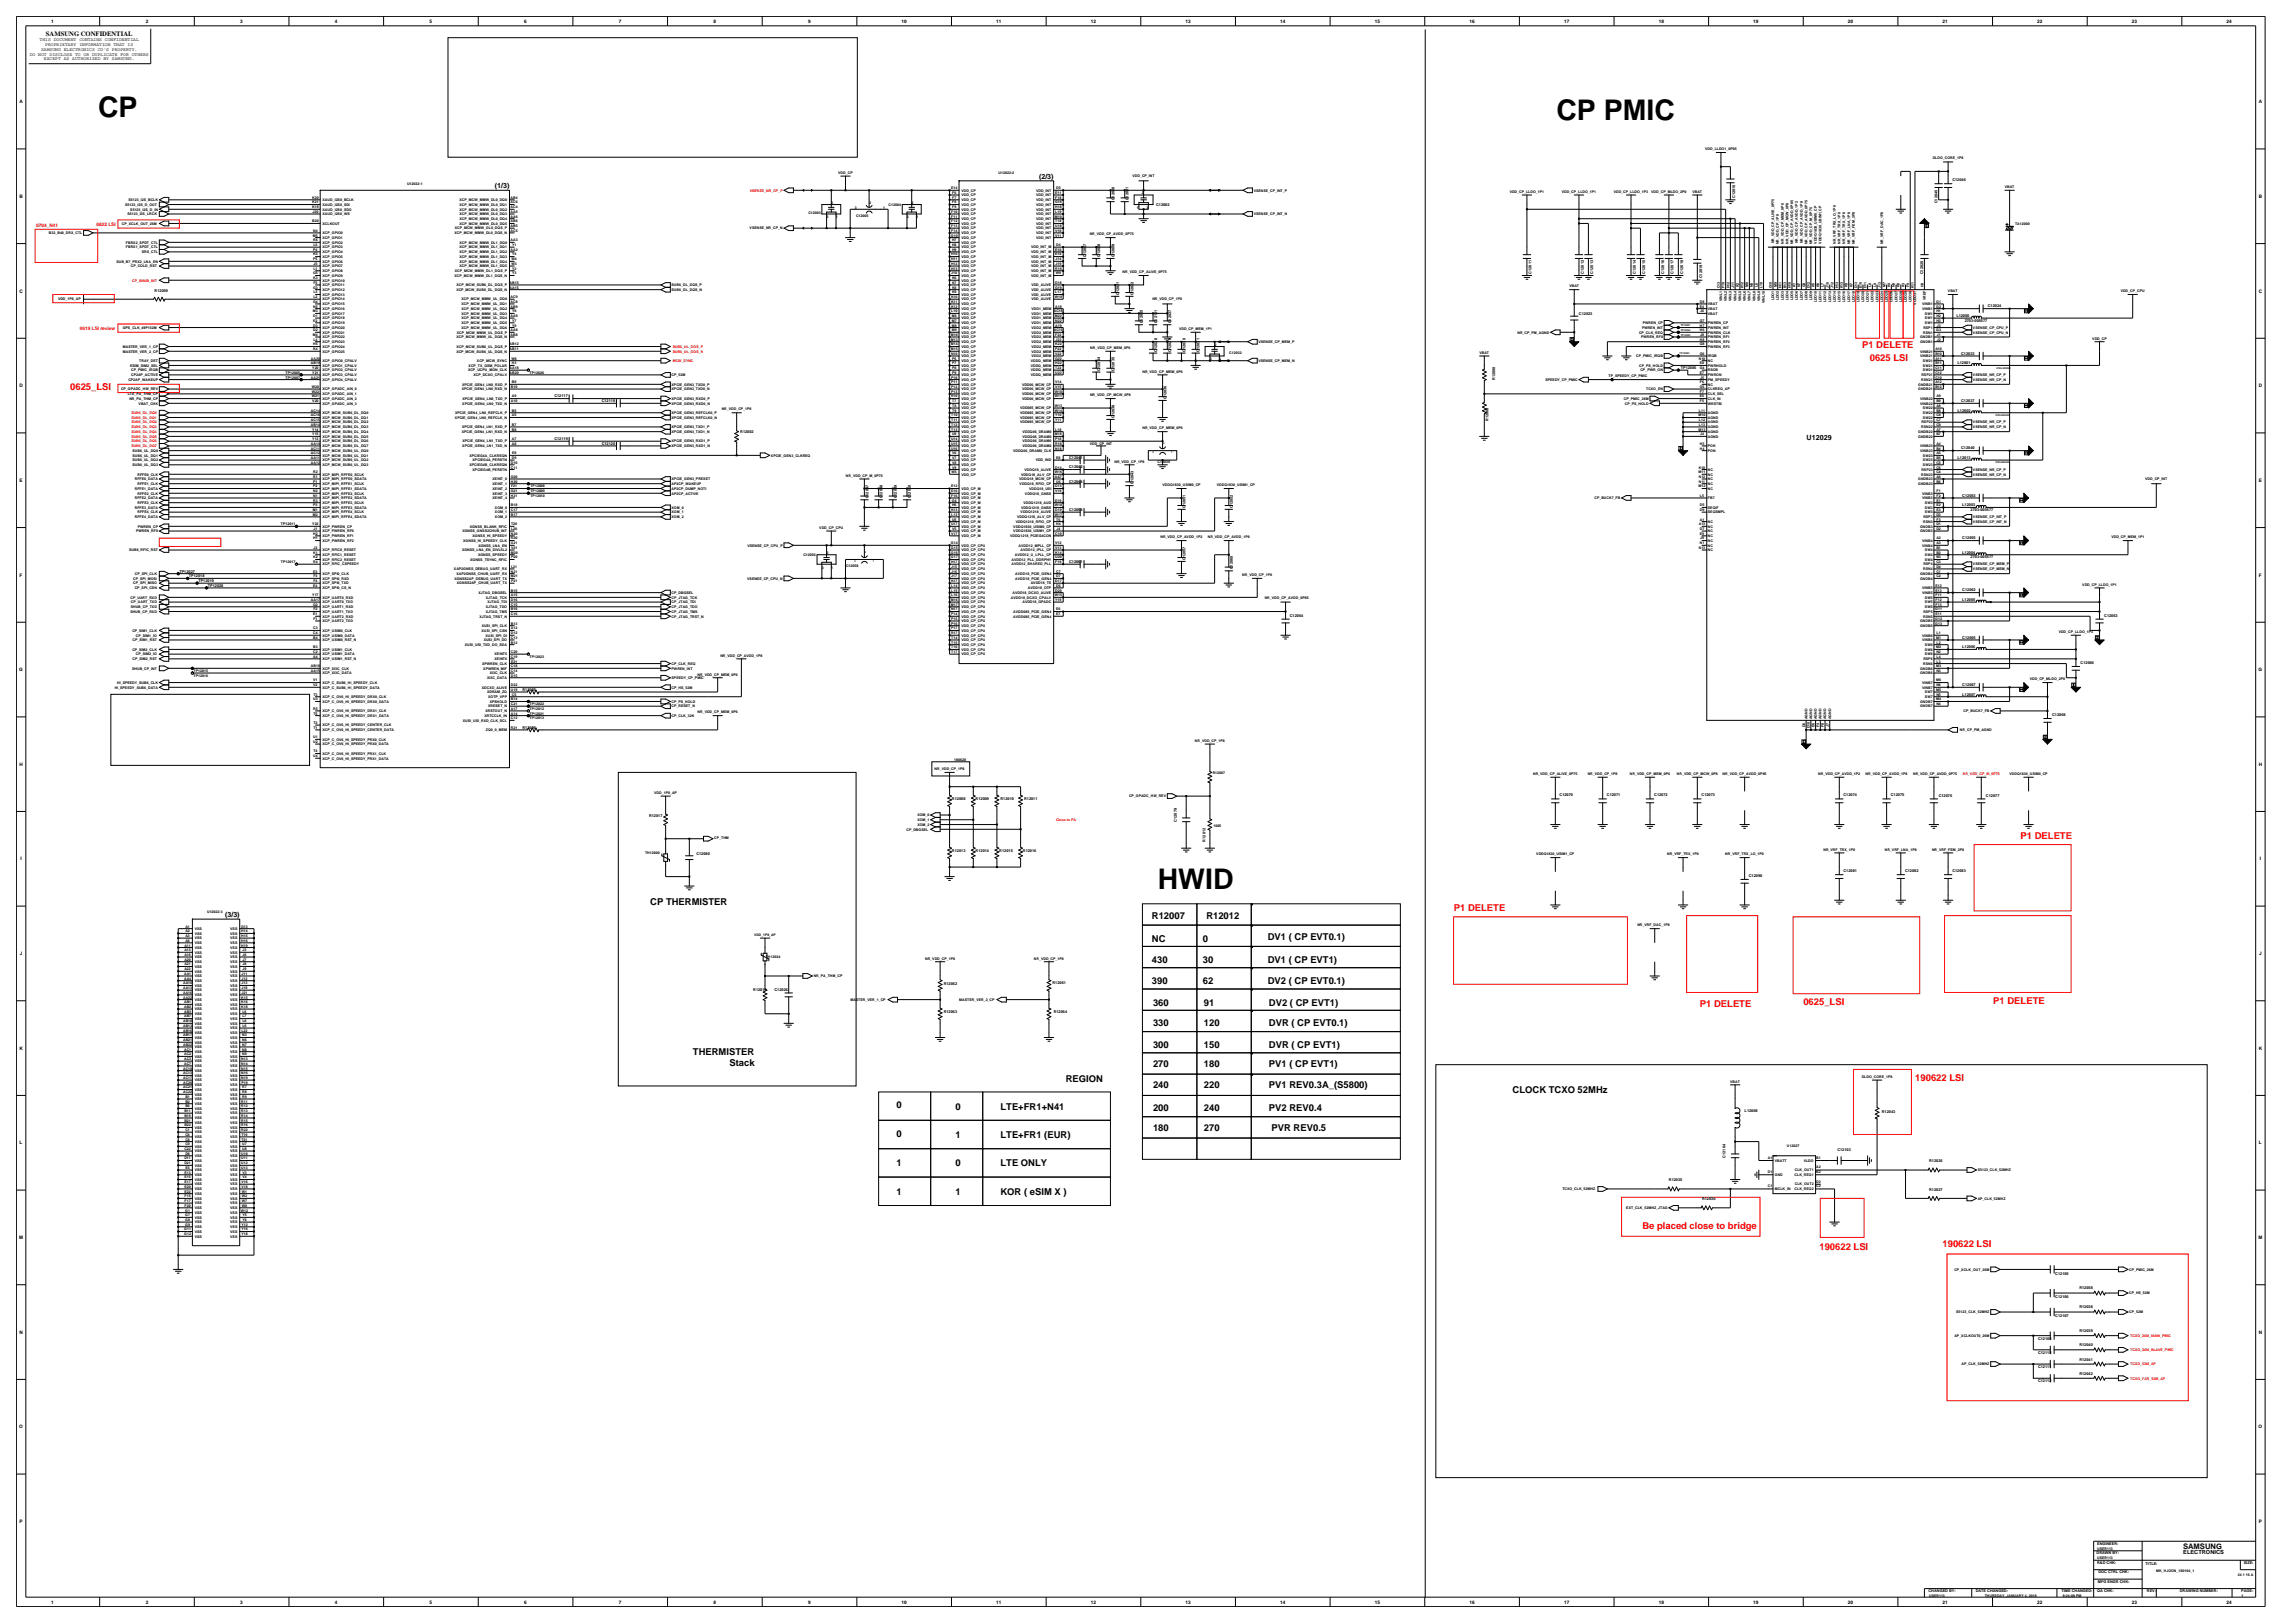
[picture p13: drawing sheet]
<svg xmlns="http://www.w3.org/2000/svg" width="420mm" height="297mm" viewBox="0 0 420 297" stroke-linecap="round" stroke-linejoin="round" font-family="sans-serif">
<defs><g id="words">
<g font-size="5.2">
<text x="18" y="21.3">CP</text>
<text x="284.8" y="22">CP PMIC</text>
<text x="211.9" y="162.7">HWID</text>
</g>
<g font-size="1.7" fill="#f00">
<text x="340.8" y="63.6">P1 DELETE</text>
<text x="342.2" y="66">0625 LSI</text>
<text x="12.9" y="71.4">0625_LSI</text>
<text x="369.8" y="153.4">P1 DELETE</text>
<text x="266.1" y="166.7">P1 DELETE</text>
<text x="311.1" y="184.2">P1 DELETE</text>
<text x="330" y="184">0625_LSI</text>
<text x="364.8" y="183.7">P1 DELETE</text>
<text x="350.5" y="197.8">190622 LSI</text>
<text x="300.6" y="224.9">Be placed close to bridge</text>
<text x="333" y="228.8">190622 LSI</text>
<text x="355.5" y="228.1">190622 LSI</text>
</g>
<g font-size="1.7">
<text x="119" y="165.6">CP THERMISTER</text>
<text x="210.8" y="172.3">NC</text>
<text x="210.8" y="168.2">R12007</text>
<text x="220.1" y="172.3">0</text>
<text x="220.8" y="168.2">R12012</text>
<text x="232" y="172.1">DV1 ( CP EVT0.1)</text>
<text x="210.8" y="176.2">430</text>
<text x="220.1" y="176.2">30</text>
<text x="232" y="176.2">DV1 ( CP EVT1)</text>
<text x="210.8" y="180.1">390</text>
<text x="211" y="184">360</text>
<text x="220.1" y="180.1">62</text>
<text x="220.3" y="184">91</text>
<text x="232" y="180.1">DV2 ( CP EVT0.1)</text>
<text x="232.2" y="184">DV2 ( CP EVT1)</text>
<text x="211" y="191.8">300</text>
<text x="211" y="187.7">330</text>
<text x="220.3" y="191.8">150</text>
<text x="220.3" y="187.7">120</text>
<text x="232.2" y="187.7">DVR ( CP EVT0.1)</text>
<text x="232.2" y="191.8">DVR ( CP EVT1)</text>
<text x="126.8" y="193.1">THERMISTER</text>
<text x="133.5" y="195.1">Stack</text>
<text x="211" y="195.3">270</text>
<text x="220.3" y="195.3">180</text>
<text x="232.2" y="195.3">PV1 ( CP EVT1)</text>
<text x="164" y="202.8">0</text>
<text x="174.9" y="203.1">0</text>
<text x="183.1" y="203.1">LTE+FR1+N41</text>
<text x="195" y="198.1">REGION</text>
<text x="211" y="199.2">240</text>
<text x="211" y="203.3">200</text>
<text x="220.3" y="199.2">220</text>
<text x="220.3" y="203.3">240</text>
<text x="232.2" y="199.2">PV1 REV0.3A_(S5800)</text>
<text x="232.2" y="203.3">PV2 REV0.4</text>
<text x="276.8" y="200">CLOCK TCXO 52MHz</text>
<text x="164" y="208">0</text>
<text x="174.9" y="208.2">1</text>
<text x="183.1" y="208.2">LTE+FR1 (EUR)</text>
<text x="211" y="207">180</text>
<text x="220.3" y="207">270</text>
<text x="232.7" y="207">PVR REV0.5</text>
<text x="164" y="213.4">1</text>
<text x="174.9" y="213.4">0</text>
<text x="183.1" y="213.4">LTE ONLY</text>
<text x="164" y="218.6">1</text>
<text x="174.9" y="218.6">1</text>
<text x="183.1" y="218.6">KOR ( eSIM X )</text>
</g>
<text font-size="1.4" x="399.5" y="283.4">SAMSUNG</text>
<g font-size="1.3">
<text x="90.6" y="34.4">(1/3)</text>
<text x="190.1" y="32.7">(2/3)</text>
<text x="330.6" y="80.5">U12029</text>
<text x="41.2" y="167.8">(3/3)</text>
</g>
<text font-size="1.2" x="8.4" y="6.5">SAMSUNG CONFIDENTIAL</text>
<text font-size="1" x="399.5" y="284.4">ELECTRONICS</text>
<g font-size=".9">
<text x="9.3" y="4.2">1</text>
<text x="26.7" y="4.2">2</text>
<text x="44" y="4.2">3</text>
<text x="61.3" y="4.2">4</text>
<text x="78.6" y="4.2">5</text>
<text x="95.9" y="4.2">6</text>
<text x="113.3" y="4.2">7</text>
<text x="130.6" y="4.2">8</text>
<text x="147.9" y="4.2">9</text>
<text x="165" y="4.2">10</text>
<text x="182.3" y="4.2">11</text>
<text x="199.6" y="4.2">12</text>
<text x="217" y="4.2">13</text>
<text x="234.3" y="4.2">14</text>
<text x="251.6" y="4.2">15</text>
<text x="268.9" y="4.2">16</text>
<text x="286.2" y="4.2">17</text>
<text x="303.6" y="4.2">18</text>
<text x="320.9" y="4.2">19</text>
<text x="338.2" y="4.2">20</text>
<text x="355.5" y="4.2">21</text>
<text x="372.8" y="4.2">22</text>
<text x="390.2" y="4.2">23</text>
<text x="407.5" y="4.2">24</text>
<text x="5.4" y="10.2">DO NOT DISCLOSE TO OR DUPLICATE FOR OTHERS</text>
<text x="7.3" y="7.6">THIS DOCUMENT CONTAINS CONFIDENTIAL</text>
<text x="7.5" y="9.3">SAMSUNG ELECTRONICS CO'S PROPERTY.</text>
<text x="8" y="11">EXCEPT AS AUTHORIZED BY SAMSUNG.</text>
<text x="8.3" y="8.4">PROPRIETARY INFORMATION THAT IS</text>
<text x="3.6" y="18.9">A</text>
<text x="413.4" y="18.9">A</text>
<text x="3.6" y="36.2">B</text>
<text x="413.4" y="36.2">B</text>
<text x="3.6" y="53.5">C</text>
<text x="413.4" y="53.5">C</text>
<text x="3.6" y="70.9">D</text>
<text x="413.4" y="70.9">D</text>
<text x="3.6" y="88.2">E</text>
<text x="413.4" y="88.2">E</text>
<text x="3.6" y="105.5">F</text>
<text x="413.4" y="105.5">F</text>
<text x="3.5" y="122.8">G</text>
<text x="413.3" y="122.8">G</text>
<text x="3.6" y="140.2">H</text>
<text x="413.4" y="140.2">H</text>
<text x="3.7" y="157.5">I</text>
<text x="413.5" y="157.5">I</text>
<text x="3.6" y="174.8">J</text>
<text x="413.4" y="174.8">J</text>
<text x="3.6" y="192.1">K</text>
<text x="413.4" y="192.1">K</text>
<text x="3.6" y="209.4">L</text>
<text x="413.4" y="209.4">L</text>
<text x="3.5" y="226.7">M</text>
<text x="413.3" y="226.7">M</text>
<text x="3.6" y="244.1">N</text>
<text x="413.4" y="244.1">N</text>
<text x="3.5" y="261.4">O</text>
<text x="413.3" y="261.4">O</text>
<text x="3.6" y="278.7">P</text>
<text x="413.4" y="278.7">P</text>
<text x="9.3" y="293.4">1</text>
<text x="26.7" y="293.4">2</text>
<text x="44" y="293.4">3</text>
<text x="61.3" y="293.4">4</text>
<text x="78.6" y="293.4">5</text>
<text x="95.9" y="293.4">6</text>
<text x="113.3" y="293.4">7</text>
<text x="130.6" y="293.4">8</text>
<text x="147.9" y="293.4">9</text>
<text x="165" y="293.4">10</text>
<text x="182.3" y="293.4">11</text>
<text x="199.6" y="293.4">12</text>
<text x="217" y="293.4">13</text>
<text x="234.3" y="293.4">14</text>
<text x="251.6" y="293.4">15</text>
<text x="268.9" y="293.4">16</text>
<text x="286.2" y="293.4">17</text>
<text x="303.6" y="293.4">18</text>
<text x="320.9" y="293.4">19</text>
<text x="338.2" y="293.4">20</text>
<text x="355.5" y="293.4">21</text>
<text x="372.8" y="293.4">22</text>
<text x="390.2" y="293.4">23</text>
<text x="407.5" y="293.4">24</text>
</g>
<g font-size=".9" fill="#f00">
<text x="6.6" y="41.5">0704_N41</text>
<text x="17.7" y="41.3">0622 LSI</text>
<text x="14.6" y="60.4">0619 LSI review</text>
</g>
<g font-size=".7">
<text x="312.1" y="27.5">VDD_LLDO1_0P85</text>
<text x="353.7" y="29">DLDO_CORE_1P8</text>
<text x="74.5" y="33.8">U12022-1</text>
<text x="153.4" y="31.8">VDD_CP</text>
<text x="174.1" y="34.6">E14</text>
<text x="174.3" y="35.5">F6</text>
<text x="175.9" y="35.9">VDD_CP</text>
<text x="175.9" y="35.1">VDD_CP</text>
<text x="182.7" y="31.8">U12022-2</text>
<text x="189.6" y="35.1">VDD_INT</text>
<text x="189.6" y="35.9">VDD_INT</text>
<text x="193.1" y="35.5">E11</text>
<text x="193.3" y="34.6">D5</text>
<text x="207.3" y="32.5">VDD_CP_INT</text>
<text x="209" y="35.5">2</text>
<text x="229.4" y="35.1">VSENSE_CP_INT_P</text>
<text x="276.3" y="35.3">VDD_CP_LLDO_1P1</text>
<text x="285.8" y="35.3">VDD_CP_LLDO_1P1</text>
<text x="295.3" y="35.3">VDD_CP_LLDO_1P3</text>
<text x="302.2" y="35.3">VDD_CP_MLDO_2P0</text>
<text x="309.7" y="35.3">VBAT</text>
<text x="357.3" y="33.2">C12046</text>
<text x="366.9" y="34.4">VBAT</text>
<text x="22.3" y="41.1">CP_XCLK_OUT_26M</text>
<text x="22.9" y="37.7">S5123_I2S_D_OUT</text>
<text x="23.3" y="39.4">S5123_I2S_LRCK</text>
<text x="23.5" y="36.8">S5123_I2S_BCLK</text>
<text x="23.8" y="38.5">S5123_I2S_D_IN</text>
<text x="57.1" y="38.1">K19</text>
<text x="57.1" y="36.4">K20</text>
<text x="57.1" y="37.2">K21</text>
<text x="57.1" y="40.7">B20</text>
<text x="57.2" y="39">J20</text>
<text x="59" y="38.5">XAUD_I2S0_SDO</text>
<text x="59" y="36.8">XAUD_I2S0_BCLK</text>
<text x="59" y="37.7">XAUD_I2S0_SDI</text>
<text x="59" y="39.4">XAUD_I2S0_WS</text>
<text x="59" y="41.1">XCLKOUT</text>
<text x="83.2" y="42">XCP_MCW_MMW_DL0_DQS_P</text>
<text x="84.1" y="37.7">XCP_MCW_MMW_DL0_DQ1</text>
<text x="84.1" y="38.5">XCP_MCW_MMW_DL0_DQ2</text>
<text x="84.1" y="36.8">XCP_MCW_MMW_DL0_DQ0</text>
<text x="84.1" y="41.1">XCP_MCW_MMW_DL0_DQ5</text>
<text x="84.1" y="39.4">XCP_MCW_MMW_DL0_DQ3</text>
<text x="84.1" y="40.3">XCP_MCW_MMW_DL0_DQ4</text>
<text x="93.5" y="38.1">AC4</text>
<text x="93.5" y="37.2">AC6</text>
<text x="93.5" y="40.7">AB6</text>
<text x="93.5" y="36.4">AB4</text>
<text x="93.5" y="41.6">AB5</text>
<text x="93.5" y="39">AA5</text>
<text x="93.5" y="39.8">AA6</text>
<text x="137.2" y="42">VSENSE_NR_CP_N</text>
<text x="147.9" y="39.1">C12003</text>
<text x="151.3" y="40">3</text>
<text x="152.1" y="37.3">2</text>
<text x="153" y="40">1</text>
<text x="156.5" y="38.2">3</text>
<text x="156.7" y="39.8">C12005</text>
<text x="159" y="37.3">2</text>
<text x="161.6" y="38.2">1</text>
<text x="162.6" y="37.7">C12004</text>
<text x="166" y="40">3</text>
<text x="166.8" y="37.3">2</text>
<text x="167.7" y="40">1</text>
<text x="174.1" y="39.8">F11</text>
<text x="174.1" y="40.7">F12</text>
<text x="174.1" y="41.6">F13</text>
<text x="174.1" y="39">F10</text>
<text x="174.3" y="36.4">F7</text>
<text x="174.3" y="37.2">F8</text>
<text x="174.3" y="38.1">F9</text>
<text x="175.9" y="36.8">VDD_CP</text>
<text x="175.9" y="37.7">VDD_CP</text>
<text x="175.9" y="38.5">VDD_CP</text>
<text x="175.9" y="40.3">VDD_CP</text>
<text x="175.9" y="41.1">VDD_CP</text>
<text x="175.9" y="42">VDD_CP</text>
<text x="175.9" y="39.4">VDD_CP</text>
<text x="189.6" y="42">VDD_INT</text>
<text x="189.6" y="41.1">VDD_INT</text>
<text x="189.6" y="40.3">VDD_INT</text>
<text x="189.6" y="39.4">VDD_INT</text>
<text x="189.6" y="38.5">VDD_INT</text>
<text x="189.6" y="37.7">VDD_INT</text>
<text x="189.6" y="36.8">VDD_INT</text>
<text x="193.1" y="39.8">M19</text>
<text x="193.1" y="37.2">G18</text>
<text x="193.1" y="41.6">U18</text>
<text x="193.1" y="38.1">H18</text>
<text x="193.1" y="40.7">T18</text>
<text x="193.1" y="39">L19</text>
<text x="193.1" y="36.4">F18</text>
<text x="204" y="36.7" transform="rotate(-90 204 36.7)">C12000</text>
<text x="206.5" y="36.7" transform="rotate(-90 206.5 36.7)">C12001</text>
<text x="208.1" y="38.2">1</text>
<text x="209.8" y="38.2">3</text>
<text x="211.6" y="37.6">C12002</text>
<text x="229.4" y="39.4">VSENSE_CP_INT_N</text>
<text x="317.5" y="36.2" transform="rotate(-90 317.5 36.2)">C12010</text>
<text x="354.6" y="37.2" transform="rotate(-90 354.6 37.2)">C12045</text>
<text x="368.8" y="41.1">TA12000</text>
<text x="9" y="42.8">B32_B40_DRX_CTL</text>
<text x="23.1" y="45.5">FBRX1_SPDT_CTL</text>
<text x="23.1" y="44.6">FBRX2_SPDT_CTL</text>
<text x="26" y="46.3">SRS_CTL</text>
<text x="57.3" y="43.3">M5</text>
<text x="57.3" y="44.2">R6</text>
<text x="57.3" y="42.4">N4</text>
<text x="57.3" y="46.7">K5</text>
<text x="57.3" y="45.9">P4</text>
<text x="57.3" y="47.6">P5</text>
<text x="57.4" y="45">L5</text>
<text x="59" y="44.6">XCP_GPIO2</text>
<text x="59" y="46.3">XCP_GPIO4</text>
<text x="59" y="42.8">XCP_GPIO0</text>
<text x="59" y="43.7">XCP_GPIO1</text>
<text x="59" y="45.5">XCP_GPIO3</text>
<text x="59" y="47.2">XCP_GPIO5</text>
<text x="83.2" y="42.8">XCP_MCW_MMW_DL0_DQS_N</text>
<text x="84.1" y="47.2">XCP_MCW_MMW_DL1_DQ3</text>
<text x="84.1" y="45.5">XCP_MCW_MMW_DL1_DQ1</text>
<text x="84.1" y="44.6">XCP_MCW_MMW_DL1_DQ0</text>
<text x="84.1" y="46.3">XCP_MCW_MMW_DL1_DQ2</text>
<text x="93.5" y="42.4">AC5</text>
<text x="93.5" y="44.2">AA3</text>
<text x="93.5" y="45.9">AA2</text>
<text x="93.6" y="47.6">W4</text>
<text x="93.7" y="46.7">Y4</text>
<text x="93.7" y="45">Y1</text>
<text x="174" y="43.3">G10</text>
<text x="174" y="46.7">H10</text>
<text x="174" y="47.6">H11</text>
<text x="174.1" y="42.4">F14</text>
<text x="174.2" y="45.9">H9</text>
<text x="174.2" y="44.2">H7</text>
<text x="174.2" y="45">H8</text>
<text x="175.9" y="46.3">VDD_CP</text>
<text x="175.9" y="44.6">VDD_CP</text>
<text x="175.9" y="45.5">VDD_CP</text>
<text x="175.9" y="47.2">VDD_CP</text>
<text x="175.9" y="43.7">VDD_CP</text>
<text x="175.9" y="42.8">VDD_CP</text>
<text x="188.7" y="47.2">VDD_INT_M</text>
<text x="188.7" y="45.5">VDD_INT_M</text>
<text x="188.7" y="46.3">VDD_INT_M</text>
<text x="189.6" y="43.7">VDD_INT</text>
<text x="189.6" y="42.8">VDD_INT</text>
<text x="193.1" y="43.3">V11</text>
<text x="193.1" y="42.4">V10</text>
<text x="193.1" y="46.7">E18</text>
<text x="193.1" y="45.9">E10</text>
<text x="193.1" y="47.6">J14</text>
<text x="193.3" y="45">D4</text>
<text x="198.8" y="47" transform="rotate(-90 198.8 47)">C12007</text>
<text x="199.4" y="43.1">NR_VDD_CP_AVDD_0P75</text>
<text x="201.3" y="47" transform="rotate(-90 201.3 47)">C12008</text>
<text x="204" y="47" transform="rotate(-90 204 47)">C12009</text>
<text x="324.7" y="44.5" transform="rotate(-90 324.7 44.5)">NR_VDD_CP_ALIVE_0P75</text>
<text x="325.6" y="44.7" transform="rotate(-90 325.6 44.7)">NR_VDD_CP_1P8</text>
<text x="326.4" y="44.6" transform="rotate(-90 326.4 44.6)">NR_VDD_CP_MEM_0P6</text>
<text x="327.3" y="44.6" transform="rotate(-90 327.3 44.6)">NR_VDD_CP_MCW_0P8</text>
<text x="328.2" y="44.7" transform="rotate(-90 328.2 44.7)">NR_VDD_CP_AVDD_0P85</text>
<text x="329" y="44.5" transform="rotate(-90 329 44.5)">NR_VDD_CP_AVDD_1P2</text>
<text x="329.9" y="44.5" transform="rotate(-90 329.9 44.5)">NR_VDD_CP_AVDD_1P8</text>
<text x="330.8" y="44.7" transform="rotate(-90 330.8 44.7)">NR_VDD_CP_AVDD_0P75</text>
<text x="331.6" y="44.7" transform="rotate(-90 331.6 44.7)">NR_VDD_CP_M_0P75</text>
<text x="332.5" y="44.6" transform="rotate(-90 332.5 44.6)">VDDQ1830_USIM0_CP</text>
<text x="333.4" y="44.6" transform="rotate(-90 333.4 44.6)">VDDQ1830_USIM1_CP</text>
<text x="336" y="44.6" transform="rotate(-90 336 44.6)">NR_VRF_TRX_LO_1P0</text>
<text x="336.8" y="44.7" transform="rotate(-90 336.8 44.7)">NR_VRF_TRX_1P0</text>
<text x="337.7" y="44.7" transform="rotate(-90 337.7 44.7)">NR_VRF_TRX_1P8</text>
<text x="338.6" y="44.7" transform="rotate(-90 338.6 44.7)">NR_VRF_LNA_1P8</text>
<text x="339.4" y="44.7" transform="rotate(-90 339.4 44.7)">NR_VRF_FEM_2P8</text>
<text x="344.6" y="44.7" transform="rotate(-90 344.6 44.7)">NR_VRF_DAC_1P8</text>
<text x="21.3" y="48.1">SUB_B7_PRX2_LNA_EN</text>
<text x="23.9" y="48.9">CP_COLD_RST</text>
<text x="28.3" y="53.4">R12059</text>
<text x="57.3" y="52.8">G3</text>
<text x="57.3" y="50.2">G5</text>
<text x="57.3" y="51.1">K3</text>
<text x="57.4" y="49.3">L1</text>
<text x="57.4" y="53.7">L3</text>
<text x="57.4" y="52">F5</text>
<text x="57.4" y="48.5">J5</text>
<text x="59" y="48.1">XCP_GPIO6</text>
<text x="59" y="51.5">XCP_GPIO10</text>
<text x="59" y="49.8">XCP_GPIO8</text>
<text x="59" y="48.9">XCP_GPIO7</text>
<text x="59" y="53.2">XCP_GPIO12</text>
<text x="59" y="50.6">XCP_GPIO9</text>
<text x="59" y="52.4">XCP_GPIO11</text>
<text x="83.2" y="50.6">XCP_MCW_MMW_DL1_DQS_N</text>
<text x="83.2" y="49.8">XCP_MCW_MMW_DL1_DQS_P</text>
<text x="83.5" y="53.2">XCP_MCW_SUB6_DL_DQS_N</text>
<text x="83.6" y="52.4">XCP_MCW_SUB6_DL_DQS_P</text>
<text x="84.1" y="48.9">XCP_MCW_MMW_DL1_DQ5</text>
<text x="84.1" y="48.1">XCP_MCW_MMW_DL1_DQ4</text>
<text x="93.3" y="52">AB15</text>
<text x="93.3" y="52.8">AA15</text>
<text x="93.6" y="48.5">W3</text>
<text x="93.7" y="50.2">Y3</text>
<text x="93.7" y="49.3">Y2</text>
<text x="122.9" y="52.4">SUB6_DL_DQS_P</text>
<text x="122.9" y="53.2">SUB6_DL_DQS_N</text>
<text x="174" y="49.3">H13</text>
<text x="174" y="48.5">H12</text>
<text x="174.1" y="50.2">J10</text>
<text x="174.2" y="51.1">K6</text>
<text x="174.2" y="52">K7</text>
<text x="174.2" y="52.8">K8</text>
<text x="174.2" y="53.7">K9</text>
<text x="175.9" y="51.5">VDD_CP</text>
<text x="175.9" y="52.4">VDD_CP</text>
<text x="175.9" y="53.2">VDD_CP</text>
<text x="175.9" y="50.6">VDD_CP</text>
<text x="175.9" y="49.8">VDD_CP</text>
<text x="175.9" y="48.1">VDD_CP</text>
<text x="175.9" y="48.9">VDD_CP</text>
<text x="188.7" y="50.6">VDD_INT_M</text>
<text x="188.7" y="49.8">VDD_INT_M</text>
<text x="188.7" y="48.1">VDD_INT_M</text>
<text x="188.7" y="48.9">VDD_INT_M</text>
<text x="188.7" y="53.2">VDD_ALIVE</text>
<text x="188.7" y="52.4">VDD_ALIVE</text>
<text x="193.1" y="52.8">G19</text>
<text x="193.1" y="49.3">R19</text>
<text x="193.1" y="52">D18</text>
<text x="193.1" y="53.7">L17</text>
<text x="193.1" y="48.5">J19</text>
<text x="193.2" y="50.2">W9</text>
<text x="204.8" y="54" transform="rotate(-90 204.8 54)">C12021</text>
<text x="205.4" y="50">NR_VDD_CP_ALIVE_0P75</text>
<text x="207.4" y="54" transform="rotate(-90 207.4 54)">C12022</text>
<text x="280.3" y="50.1" transform="rotate(-90 280.3 50.1)">C12011</text>
<text x="287.2" y="52.6">VBAT</text>
<text x="289.8" y="50.1" transform="rotate(-90 289.8 50.1)">C12012</text>
<text x="291.6" y="50.1" transform="rotate(-90 291.6 50.1)">C12013</text>
<text x="299.3" y="50.1" transform="rotate(-90 299.3 50.1)">C12014</text>
<text x="301.1" y="50.1" transform="rotate(-90 301.1 50.1)">C12015</text>
<text x="304.6" y="50.1" transform="rotate(-90 304.6 50.1)">C12016</text>
<text x="306.3" y="50.1" transform="rotate(-90 306.3 50.1)">C12017</text>
<text x="308" y="50.1" transform="rotate(-90 308 50.1)">C12018</text>
<text x="311.5" y="50.9" transform="rotate(-90 311.5 50.9)">C12019</text>
<text x="314.8" y="52.7" transform="rotate(-90 314.8 52.7)">C13</text>
<text x="315.6" y="52.7" transform="rotate(-90 315.6 52.7)">F10</text>
<text x="316.5" y="52.7" transform="rotate(-90 316.5 52.7)">H12</text>
<text x="317.3" y="52.7" transform="rotate(-90 317.3 52.7)">J11</text>
<text x="318.2" y="52.6" transform="rotate(-90 318.2 52.6)">K2</text>
<text x="319.1" y="52.7" transform="rotate(-90 319.1 52.7)">K12</text>
<text x="319.9" y="52.6" transform="rotate(-90 319.9 52.6)">M8</text>
<text x="320.8" y="52.6" transform="rotate(-90 320.8 52.6)">N8</text>
<text x="321.7" y="52.5" transform="rotate(-90 321.7 52.5)">L6</text>
<text x="322.5" y="52.7" transform="rotate(-90 322.5 52.7)">L10</text>
<text x="324.3" y="52.8" transform="rotate(-90 324.3 52.8)">G10</text>
<text x="325.1" y="52.6" transform="rotate(-90 325.1 52.6)">M9</text>
<text x="326" y="52.7" transform="rotate(-90 326 52.7)">H11</text>
<text x="326.9" y="52.7" transform="rotate(-90 326.9 52.7)">B13</text>
<text x="327.7" y="52.7" transform="rotate(-90 327.7 52.7)">H10</text>
<text x="328.6" y="52.6" transform="rotate(-90 328.6 52.6)">K1</text>
<text x="329.5" y="52.6" transform="rotate(-90 329.5 52.6)">N7</text>
<text x="330.3" y="52.6" transform="rotate(-90 330.3 52.6)">G9</text>
<text x="331.2" y="52.7" transform="rotate(-90 331.2 52.7)">D12</text>
<text x="332.1" y="52.6" transform="rotate(-90 332.1 52.6)">K5</text>
<text x="332.9" y="52.6" transform="rotate(-90 332.9 52.6)">K6</text>
<text x="333.8" y="52.5" transform="rotate(-90 333.8 52.5)">L7</text>
<text x="334.7" y="52.7" transform="rotate(-90 334.7 52.7)">J10</text>
<text x="335.5" y="52.7" transform="rotate(-90 335.5 52.7)">J12</text>
<text x="336.4" y="52.7" transform="rotate(-90 336.4 52.7)">H13</text>
<text x="337.3" y="52.7" transform="rotate(-90 337.3 52.7)">K13</text>
<text x="338.1" y="52.6" transform="rotate(-90 338.1 52.6)">K9</text>
<text x="339" y="52.6" transform="rotate(-90 339 52.6)">K7</text>
<text x="339.9" y="52.7" transform="rotate(-90 339.9 52.7)">D13</text>
<text x="340.7" y="52.7" transform="rotate(-90 340.7 52.7)">E10</text>
<text x="341.6" y="52.7" transform="rotate(-90 341.6 52.7)">D11</text>
<text x="342.5" y="52.5" transform="rotate(-90 342.5 52.5)">L8</text>
<text x="343.3" y="52.5" transform="rotate(-90 343.3 52.5)">L9</text>
<text x="344.2" y="52.7" transform="rotate(-90 344.2 52.7)">J13</text>
<text x="345.1" y="52.6" transform="rotate(-90 345.1 52.6)">M7</text>
<text x="345.9" y="52.6" transform="rotate(-90 345.9 52.6)">K4</text>
<text x="346.8" y="52.6" transform="rotate(-90 346.8 52.6)">N9</text>
<text x="347.6" y="52.6" transform="rotate(-90 347.6 52.6)">K8</text>
<text x="348.5" y="52.6" transform="rotate(-90 348.5 52.6)">K3</text>
<text x="349.4" y="52.5" transform="rotate(-90 349.4 52.5)">F9</text>
<text x="350.3" y="52.7" transform="rotate(-90 350.3 52.7)">K11</text>
<text x="352" y="50.2" transform="rotate(-90 352 50.2)">C12020</text>
<text x="352" y="52.6" transform="rotate(-90 352 52.6)">H9</text>
<text x="356.5" y="53.5">VBAT</text>
<text x="388.1" y="53.5">VDD_CP_CPU</text>
<text x="10.6" y="55">VDD_1P8_AP</text>
<text x="57.3" y="57.1">M3</text>
<text x="57.3" y="55.4">G4</text>
<text x="57.3" y="56.3">N5</text>
<text x="57.3" y="59.7">D3</text>
<text x="57.3" y="58">D1</text>
<text x="57.3" y="58.9">E2</text>
<text x="57.4" y="54.5">L2</text>
<text x="59" y="56.7">XCP_GPIO16</text>
<text x="59" y="57.6">XCP_GPIO17</text>
<text x="59" y="55">XCP_GPIO14</text>
<text x="59" y="54.1">XCP_GPIO13</text>
<text x="59" y="55.8">XCP_GPIO15</text>
<text x="59" y="59.3">XCP_GPIO19</text>
<text x="59" y="58.4">XCP_GPIO18</text>
<text x="84.5" y="59.3">XCP_MCW_MMW_UL_DQ5</text>
<text x="84.5" y="57.6">XCP_MCW_MMW_UL_DQ3</text>
<text x="84.5" y="55.8">XCP_MCW_MMW_UL_DQ1</text>
<text x="84.5" y="55">XCP_MCW_MMW_UL_DQ0</text>
<text x="84.5" y="56.7">XCP_MCW_MMW_UL_DQ2</text>
<text x="84.5" y="58.4">XCP_MCW_MMW_UL_DQ4</text>
<text x="93.5" y="55.4">AC8</text>
<text x="93.5" y="54.5">AC9</text>
<text x="93.5" y="56.3">AB9</text>
<text x="93.5" y="58">AA9</text>
<text x="93.7" y="58.9">Y7</text>
<text x="93.7" y="57.1">Y8</text>
<text x="93.7" y="59.7">Y9</text>
<text x="174" y="54.5">K10</text>
<text x="174" y="55.4">K11</text>
<text x="174" y="56.3">K12</text>
<text x="174.1" y="57.1">L10</text>
<text x="174.2" y="58">M6</text>
<text x="174.2" y="58.9">M7</text>
<text x="174.2" y="59.7">M8</text>
<text x="175.9" y="58.4">VDD_CP</text>
<text x="175.9" y="59.3">VDD_CP</text>
<text x="175.9" y="54.1">VDD_CP</text>
<text x="175.9" y="57.6">VDD_CP</text>
<text x="175.9" y="55">VDD_CP</text>
<text x="175.9" y="55.8">VDD_CP</text>
<text x="175.9" y="56.7">VDD_CP</text>
<text x="188.7" y="55">VDD_ALIVE</text>
<text x="188.7" y="54.1">VDD_ALIVE</text>
<text x="188.8" y="59.3">VDD1_MEM</text>
<text x="188.8" y="58.4">VDD1_MEM</text>
<text x="188.8" y="56.7">VDD1_MEM</text>
<text x="188.8" y="57.6">VDD1_MEM</text>
<text x="192.9" y="57.1">AC18</text>
<text x="193" y="54.5">W19</text>
<text x="193.1" y="58">M22</text>
<text x="193.1" y="58.9">N22</text>
<text x="193.1" y="56.3">A18</text>
<text x="193.1" y="59.7">A19</text>
<text x="209.1" y="59.2" transform="rotate(-90 209.1 59.2)">C12025</text>
<text x="210.9" y="55">NR_VDD_CP_1P8</text>
<text x="211.7" y="59.2" transform="rotate(-90 211.7 59.2)">C12121</text>
<text x="214.3" y="59.2" transform="rotate(-90 214.3 59.2)">C12027</text>
<text x="289" y="57.6">C12023</text>
<text x="300.6" y="59.3">PWREN_CP</text>
<text x="311" y="58.9">G7</text>
<text x="311.1" y="59.7">H7</text>
<text x="311.1" y="55.4">D8</text>
<text x="311.1" y="56.3">E4</text>
<text x="311.1" y="57.1">J6</text>
<text x="312.6" y="57.6">VBAT</text>
<text x="312.6" y="59.3">PWREN_CP</text>
<text x="312.6" y="56.7">VBAT</text>
<text x="312.6" y="55.8">VBAT</text>
<text x="315.2" y="55.1" transform="rotate(-90 315.2 55.1)">VINL1</text>
<text x="316" y="55.1" transform="rotate(-90 316 55.1)">VINL2</text>
<text x="316.9" y="55.1" transform="rotate(-90 316.9 55.1)">VINL3</text>
<text x="317.8" y="55.1" transform="rotate(-90 317.8 55.1)">VINL4</text>
<text x="318.7" y="55.1" transform="rotate(-90 318.7 55.1)">VINL5</text>
<text x="319.5" y="55.1" transform="rotate(-90 319.5 55.1)">VINL6</text>
<text x="320.4" y="55.1" transform="rotate(-90 320.4 55.1)">VINL7</text>
<text x="321.2" y="55.1" transform="rotate(-90 321.2 55.1)">VINL8</text>
<text x="322.1" y="55.1" transform="rotate(-90 322.1 55.1)">VINL9</text>
<text x="323" y="55.4" transform="rotate(-90 323 55.4)">VINL10</text>
<text x="324.7" y="55" transform="rotate(-90 324.7 55)">LDO1</text>
<text x="325.6" y="55" transform="rotate(-90 325.6 55)">LDO2</text>
<text x="326.4" y="55" transform="rotate(-90 326.4 55)">LDO3</text>
<text x="327.3" y="55" transform="rotate(-90 327.3 55)">LDO4</text>
<text x="328.2" y="55" transform="rotate(-90 328.2 55)">LDO5</text>
<text x="329" y="55" transform="rotate(-90 329 55)">LDO6</text>
<text x="329.9" y="55" transform="rotate(-90 329.9 55)">LDO7</text>
<text x="330.8" y="55" transform="rotate(-90 330.8 55)">LDO8</text>
<text x="331.6" y="55" transform="rotate(-90 331.6 55)">LDO9</text>
<text x="332.5" y="55.3" transform="rotate(-90 332.5 55.3)">LDO10</text>
<text x="333.4" y="55.3" transform="rotate(-90 333.4 55.3)">LDO11</text>
<text x="334.2" y="55.3" transform="rotate(-90 334.2 55.3)">LDO12</text>
<text x="335.1" y="55.3" transform="rotate(-90 335.1 55.3)">LDO13</text>
<text x="336" y="55.3" transform="rotate(-90 336 55.3)">LDO14</text>
<text x="336.8" y="55.3" transform="rotate(-90 336.8 55.3)">LDO15</text>
<text x="337.7" y="55.3" transform="rotate(-90 337.7 55.3)">LDO16</text>
<text x="338.6" y="55.3" transform="rotate(-90 338.6 55.3)">LDO17</text>
<text x="339.4" y="55.3" transform="rotate(-90 339.4 55.3)">LDO18</text>
<text x="340.3" y="55.3" transform="rotate(-90 340.3 55.3)">LDO19</text>
<text x="341.2" y="55.3" transform="rotate(-90 341.2 55.3)">LDO20</text>
<text x="342" y="55.3" transform="rotate(-90 342 55.3)">LDO21</text>
<text x="342.9" y="55.3" transform="rotate(-90 342.9 55.3)">LDO22</text>
<text x="343.8" y="55.3" transform="rotate(-90 343.8 55.3)">LDO23</text>
<text x="344.6" y="55.3" transform="rotate(-90 344.6 55.3)">LDO24</text>
<text x="345.5" y="55.3" transform="rotate(-90 345.5 55.3)">LDO25</text>
<text x="346.4" y="55.3" transform="rotate(-90 346.4 55.3)">LDO26</text>
<text x="347.2" y="55.3" transform="rotate(-90 347.2 55.3)">LDO27</text>
<text x="348.1" y="55.3" transform="rotate(-90 348.1 55.3)">LDO28</text>
<text x="349" y="55.3" transform="rotate(-90 349 55.3)">LDO29</text>
<text x="349.8" y="55.3" transform="rotate(-90 349.8 55.3)">LDO30</text>
<text x="350.7" y="55.8" transform="rotate(-90 350.7 55.8)">VLDO31</text>
<text x="351.8" y="56.7">VINB1</text>
<text x="351.8" y="55.8">VINB1</text>
<text x="352.3" y="58.4">SW1</text>
<text x="352.3" y="59.3">SW1</text>
<text x="352.3" y="57.6">SW1</text>
<text x="352.4" y="55" transform="rotate(-90 352.4 55)">VREF</text>
<text x="354.4" y="56.3">G2</text>
<text x="354.4" y="55.4">G1</text>
<text x="354.4" y="58">H2</text>
<text x="354.4" y="58.9">H3</text>
<text x="354.4" y="57.1">H1</text>
<text x="354.4" y="59.7">J3</text>
<text x="358" y="58">L12000</text>
<text x="359.6" y="58.9">2703-005577</text>
<text x="363.8" y="56.3">C12024</text>
<text x="22.5" y="63.6">MASTER_VER_1_CP</text>
<text x="22.5" y="64.5">MASTER_VER_2_CP</text>
<text x="22.5" y="60.2">GPS_CLK_49P152M</text>
<text x="56.9" y="65.8">AA20</text>
<text x="57.3" y="61.5">M4</text>
<text x="57.3" y="64.1">K4</text>
<text x="57.3" y="63.2">H5</text>
<text x="57.3" y="60.6">D2</text>
<text x="57.4" y="62.3">L4</text>
<text x="59" y="61.9">XCP_GPIO22</text>
<text x="59" y="62.8">XCP_GPIO23</text>
<text x="59" y="64.5">XCP_GPIO25</text>
<text x="59" y="63.6">XCP_GPIO24</text>
<text x="59" y="60.2">XCP_GPIO20</text>
<text x="59" y="61">XCP_GPIO21</text>
<text x="83.5" y="64.5">XCP_MCW_SUB6_UL_DQS_N</text>
<text x="83.6" y="63.6">XCP_MCW_SUB6_UL_DQS_P</text>
<text x="83.6" y="61.9">XCP_MCW_MMW_UL_DQS_N</text>
<text x="83.6" y="61">XCP_MCW_MMW_UL_DQS_P</text>
<text x="84.5" y="60.2">XCP_MCW_MMW_UL_DQ6</text>
<text x="93.3" y="63.2">AB12</text>
<text x="93.3" y="64.1">AB11</text>
<text x="93.5" y="61.5">AB8</text>
<text x="93.5" y="60.6">AA8</text>
<text x="93.6" y="65.8">W6</text>
<text x="174" y="61.5">M10</text>
<text x="174" y="62.3">M13</text>
<text x="174" y="63.2">M14</text>
<text x="174" y="64.1">M15</text>
<text x="174" y="64.9">N10</text>
<text x="174.2" y="60.6">M9</text>
<text x="174.2" y="65.8">P6</text>
<text x="175.9" y="61">VDD_CP</text>
<text x="175.9" y="65.4">VDD_CP</text>
<text x="175.9" y="60.2">VDD_CP</text>
<text x="175.9" y="61.9">VDD_CP</text>
<text x="175.9" y="62.8">VDD_CP</text>
<text x="175.9" y="63.6">VDD_CP</text>
<text x="175.9" y="64.5">VDD_CP</text>
<text x="188.8" y="65.4">VDD2_MEM</text>
<text x="188.8" y="64.5">VDD2_MEM</text>
<text x="188.8" y="63.6">VDD2_MEM</text>
<text x="188.8" y="62.8">VDD2_MEM</text>
<text x="188.8" y="61.9">VDD2_MEM</text>
<text x="188.8" y="61">VDD2_MEM</text>
<text x="188.8" y="60.2">VDD2_MEM</text>
<text x="192.9" y="60.6">AC19</text>
<text x="193.1" y="65.8">G22</text>
<text x="193.1" y="63.2">K22</text>
<text x="193.1" y="64.9">V22</text>
<text x="193.1" y="64.1">P22</text>
<text x="193.1" y="61.5">F22</text>
<text x="193.1" y="62.3">J22</text>
<text x="199.5" y="63.9">NR_VDD_CP_MEM_0P6</text>
<text x="211.7" y="64.4" transform="rotate(-90 211.7 64.4)">C12028</text>
<text x="214.3" y="64.4" transform="rotate(-90 214.3 64.4)">C12029</text>
<text x="215.8" y="60.4">VDD_CP_MEM_1P1</text>
<text x="216.9" y="64.4" transform="rotate(-90 216.9 64.4)">C12030</text>
<text x="219.5" y="64.4" transform="rotate(-90 219.5 64.4)">C12031</text>
<text x="221.4" y="65.9">3</text>
<text x="222.3" y="63.2">2</text>
<text x="223.1" y="65.9">1</text>
<text x="225" y="64.7">C12032</text>
<text x="230.3" y="62.8">VSENSE_CP_MEM_P</text>
<text x="270.8" y="64.7">VBAT</text>
<text x="277.7" y="61">NR_CP_PM_AGND</text>
<text x="299.4" y="65.4">CP_PMIC_IRQB</text>
<text x="300" y="61">CP_CLK_REQ</text>
<text x="300.3" y="61.9">PWREN_RF0</text>
<text x="300.5" y="60.2">PWREN_INT</text>
<text x="310.9" y="65.8">N10</text>
<text x="311" y="63.2">G8</text>
<text x="311" y="64.9">G6</text>
<text x="311.1" y="60.6">H6</text>
<text x="311.1" y="62.3">H8</text>
<text x="311.1" y="61.5">J8</text>
<text x="312.6" y="61.9">PWREN_RF1</text>
<text x="312.6" y="61">PWREN_CLK</text>
<text x="312.6" y="60.2">PWREN_INT</text>
<text x="312.6" y="62.8">PWREN_RF2</text>
<text x="312.6" y="63.6">PWREN_RF3</text>
<text x="312.6" y="65.4">IRQB</text>
<text x="351.4" y="65.4">VINB21</text>
<text x="351.4" y="64.5">VINB21</text>
<text x="351.4" y="61.9">GNDB1</text>
<text x="351.4" y="62.8">GNDB1</text>
<text x="352" y="61">RSN1</text>
<text x="352" y="60.2">RSP1</text>
<text x="354.2" y="64.9">B10</text>
<text x="354.2" y="64.1">A10</text>
<text x="354.2" y="65.8">A11</text>
<text x="354.4" y="60.6">G3</text>
<text x="354.4" y="61.5">J1</text>
<text x="354.4" y="62.3">J2</text>
<text x="358.9" y="64.9">C12033</text>
<text x="361.1" y="61">VSENSE_CP_CPU_N</text>
<text x="361.1" y="60.2">VSENSE_CP_CPU_P</text>
<text x="382.9" y="62.1">VDD_CP</text>
<text x="22.1" y="71.4">CP_GPADC_HW_REV</text>
<text x="23.5" y="69.7">CP2AP_WAKEUP</text>
<text x="23.8" y="67.1">ESIM_SIM2_SEL</text>
<text x="24" y="68.8">CP2AP_ACTIVE</text>
<text x="24" y="68">CP_PMIC_IRQB</text>
<text x="25.5" y="66.2">TRAY_DET</text>
<text x="52.3" y="68.4">TP12005</text>
<text x="52.3" y="69.3">TP12007</text>
<text x="56.9" y="66.7">AB19</text>
<text x="56.9" y="69.3">AA21</text>
<text x="57.1" y="71">W20</text>
<text x="57.1" y="71.9">W22</text>
<text x="57.2" y="68.4">Y21</text>
<text x="57.2" y="67.5">Y20</text>
<text x="59" y="68">XCP_GPIO2_CPALV</text>
<text x="59" y="68.8">XCP_GPIO3_CPALV</text>
<text x="59" y="71.4">XCP_GPADC_AIN_0</text>
<text x="59" y="67.1">XCP_GPIO1_CPALV</text>
<text x="59" y="69.7">XCP_GPIO4_CPALV</text>
<text x="59" y="66.2">XCP_GPIO0_CPALV</text>
<text x="84.5" y="71.4">XPCIE_GEN4_LN0_RXD_N</text>
<text x="84.6" y="70.6">XPCIE_GEN4_LN0_RXD_P</text>
<text x="85.7" y="68">XCP_UCPU_MON_CLK</text>
<text x="85.8" y="67.1">XCP_TX_GSM_POLAR</text>
<text x="86.6" y="68.8">XCP_DCXO_CPALV</text>
<text x="87.3" y="66.2">XCP_MCW_SYNC</text>
<text x="93.3" y="68.4">AB20</text>
<text x="93.3" y="67.5">AA18</text>
<text x="93.5" y="71">B10</text>
<text x="93.7" y="66.7">H3</text>
<text x="93.7" y="70.1">B9</text>
<text x="96.9" y="68.4">TP12026</text>
<text x="122.9" y="71.4">XPCIE_GEN3_TXD0_N</text>
<text x="122.9" y="68.8">CP_52M</text>
<text x="122.9" y="70.6">XPCIE_GEN3_TXD0_P</text>
<text x="174.1" y="71.9">P13</text>
<text x="174.1" y="69.3">P10</text>
<text x="174.1" y="70.1">P11</text>
<text x="174.1" y="71">P12</text>
<text x="174.2" y="66.7">P7</text>
<text x="174.2" y="67.5">P8</text>
<text x="174.2" y="68.4">P9</text>
<text x="175.9" y="67.1">VDD_CP</text>
<text x="175.9" y="68">VDD_CP</text>
<text x="175.9" y="68.8">VDD_CP</text>
<text x="175.9" y="66.2">VDD_CP</text>
<text x="175.9" y="69.7">VDD_CP</text>
<text x="175.9" y="70.6">VDD_CP</text>
<text x="175.9" y="71.4">VDD_CP</text>
<text x="187" y="70.6">VDD06_MCW_CP</text>
<text x="187" y="71.4">VDD06_MCW_CP</text>
<text x="188.6" y="68.8">VDDQ_MEM</text>
<text x="188.6" y="68">VDDQ_MEM</text>
<text x="188.6" y="67.1">VDDQ_MEM</text>
<text x="188.6" y="66.2">VDDQ_MEM</text>
<text x="193" y="71.9">W10</text>
<text x="193.1" y="68.4">U22</text>
<text x="193.1" y="66.7">H22</text>
<text x="193.1" y="70.1">V14</text>
<text x="193.1" y="71">V15</text>
<text x="193.1" y="67.5">T22</text>
<text x="201.3" y="67.8" transform="rotate(-90 201.3 67.8)">C12034</text>
<text x="204" y="67.8" transform="rotate(-90 204 67.8)">C12035</text>
<text x="209.1" y="68.2">NR_VDD_CP_MEM_0P6</text>
<text x="230.3" y="66.2">VSENSE_CP_MEM_N</text>
<text x="273.6" y="69.6" transform="rotate(-90 273.6 69.6)">R12000</text>
<text x="282.8" y="69.7">SPEEDY_CP_PMIC</text>
<text x="294.4" y="69">TP_SPEEDY_CP_PMIC</text>
<text x="300" y="67.1">CP_PS_HOLD</text>
<text x="300.2" y="68">CP_PWR_ON</text>
<text x="301.3" y="71.4">TCXO_EN</text>
<text x="307.6" y="67.6">TP12006</text>
<text x="311" y="67.5">G4</text>
<text x="311" y="71">G5</text>
<text x="311.1" y="68.4">E7</text>
<text x="311.1" y="66.7">E8</text>
<text x="311.1" y="70.1">F6</text>
<text x="311.1" y="71.9">F7</text>
<text x="311.1" y="69.3">J5</text>
<text x="312.6" y="66.2">NC</text>
<text x="312.6" y="69.7">PM_SPEEDY</text>
<text x="312.6" y="68">RSOB</text>
<text x="312.6" y="71.4">CLKREQ_AP</text>
<text x="312.6" y="70.6">NC</text>
<text x="312.6" y="68.8">PWRON</text>
<text x="312.6" y="67.1">PWRHOLD</text>
<text x="351" y="71.4">GNDB21</text>
<text x="351" y="70.6">GNDB21</text>
<text x="351.6" y="69.7">RSN21</text>
<text x="351.6" y="68.8">RSP21</text>
<text x="351.9" y="68">SW21</text>
<text x="351.9" y="67.1">SW21</text>
<text x="351.9" y="66.2">SW21</text>
<text x="354.2" y="69.3">C10</text>
<text x="354.2" y="67.5">C11</text>
<text x="354.2" y="68.4">C12</text>
<text x="354.2" y="71">B12</text>
<text x="354.2" y="66.7">B11</text>
<text x="354.2" y="70.1">A12</text>
<text x="358.2" y="66.7">L12001</text>
<text x="361.1" y="69.7">VSENSE_NR_CP_N</text>
<text x="361.1" y="68.8">VSENSE_NR_CP_P</text>
<text x="23.4" y="72.3">LTE_PA_THM_CP</text>
<text x="23.7" y="73.2">NR_PA_THM_CP</text>
<text x="25.4" y="74">VBAT_CHK</text>
<text x="56.9" y="75.3">AC14</text>
<text x="56.9" y="77.1">AC15</text>
<text x="56.9" y="76.2">AC16</text>
<text x="56.9" y="77.9">AB14</text>
<text x="57.1" y="72.7">W21</text>
<text x="57.2" y="73.6">V20</text>
<text x="59" y="74">XCP_GPADC_AIN_3</text>
<text x="59" y="73.2">XCP_GPADC_AIN_2</text>
<text x="59" y="72.3">XCP_GPADC_AIN_1</text>
<text x="59" y="75.8">XCP_MCW_SUB6_DL_DQ0</text>
<text x="59" y="77.5">XCP_MCW_SUB6_DL_DQ2</text>
<text x="59" y="76.6">XCP_MCW_SUB6_DL_DQ1</text>
<text x="83.3" y="76.6">XPCIE_GEN4_LN0_REFCLK_N</text>
<text x="83.3" y="75.8">XPCIE_GEN4_LN0_REFCLK_P</text>
<text x="84.6" y="74">XPCIE_GEN4_LN0_TXD_N</text>
<text x="84.6" y="73.2">XPCIE_GEN4_LN0_TXD_P</text>
<text x="93.5" y="73.6">A10</text>
<text x="93.7" y="75.3">B5</text>
<text x="93.7" y="77.9">B7</text>
<text x="93.7" y="76.2">A5</text>
<text x="93.7" y="72.7">A9</text>
<text x="101.5" y="72.7">C12117</text>
<text x="110.1" y="73.6">C12118</text>
<text x="122.9" y="76.6">XPCIE_GEN3_REFCLK0_N</text>
<text x="122.9" y="75.8">XPCIE_GEN3_REFCLK0_P</text>
<text x="122.9" y="73.2">XPCIE_GEN3_RXD0_P</text>
<text x="122.9" y="74">XPCIE_GEN3_RXD0_N</text>
<text x="132.1" y="75.1">NR_VDD_CP_1P8</text>
<text x="174" y="72.7">R10</text>
<text x="174.1" y="77.1">T11</text>
<text x="174.1" y="77.9">T12</text>
<text x="174.1" y="76.2">T10</text>
<text x="174.3" y="73.6">T7</text>
<text x="174.3" y="74.5">T8</text>
<text x="174.3" y="75.3">T9</text>
<text x="175.9" y="74">VDD_CP</text>
<text x="175.9" y="74.9">VDD_CP</text>
<text x="175.9" y="75.8">VDD_CP</text>
<text x="175.9" y="77.5">VDD_CP</text>
<text x="175.9" y="73.2">VDD_CP</text>
<text x="175.9" y="76.6">VDD_CP</text>
<text x="175.9" y="72.3">VDD_CP</text>
<text x="186.7" y="76.6">VDD085_MCW_CP</text>
<text x="186.7" y="77.5">VDD085_MCW_CP</text>
<text x="186.7" y="75.8">VDD085_MCW_CP</text>
<text x="186.7" y="74.9">VDD085_MCW_CP</text>
<text x="187" y="72.3">VDD06_MCW_CP</text>
<text x="187" y="73.2">VDD06_MCW_CP</text>
<text x="193" y="75.3">W14</text>
<text x="193" y="72.7">W11</text>
<text x="193" y="74.5">W13</text>
<text x="193.1" y="76.2">Y10</text>
<text x="193.1" y="77.1">Y11</text>
<text x="199.5" y="72.5">NR_VDD_CP_MCW_0P8</text>
<text x="204" y="76.5" transform="rotate(-90 204 76.5)">C12038</text>
<text x="213.5" y="73" transform="rotate(-90 213.5 73)">C12036</text>
<text x="272.4" y="77" transform="rotate(-90 272.4 77)">R12066</text>
<text x="297.2" y="73.2">CP_PMIC_26M</text>
<text x="297.4" y="74">CP_PS_HOLD</text>
<text x="310.9" y="76.2">M10</text>
<text x="310.9" y="75.3">L11</text>
<text x="310.9" y="77.1">L12</text>
<text x="310.9" y="77.9">L13</text>
<text x="311.1" y="72.7">E5</text>
<text x="311.1" y="73.6">F5</text>
<text x="312.6" y="76.6">AGND</text>
<text x="312.6" y="75.8">AGND</text>
<text x="312.6" y="77.5">AGND</text>
<text x="312.6" y="74">WRSTBI</text>
<text x="312.6" y="72.3">CLK_SEL</text>
<text x="312.6" y="73.2">CLK_IN</text>
<text x="351.4" y="74">VINB22</text>
<text x="351.4" y="73.2">VINB22</text>
<text x="351.6" y="77.5">RSP22</text>
<text x="351.9" y="76.6">SW22</text>
<text x="351.9" y="75.8">SW22</text>
<text x="351.9" y="74.9">SW22</text>
<text x="354.4" y="77.1">C7</text>
<text x="354.4" y="76.2">C8</text>
<text x="354.4" y="77.9">C9</text>
<text x="354.4" y="75.3">B8</text>
<text x="354.4" y="73.6">B9</text>
<text x="354.4" y="74.5">A8</text>
<text x="354.4" y="72.7">A9</text>
<text x="358.2" y="75.3">L12002</text>
<text x="358.9" y="73.6">C12037</text>
<text x="361.1" y="77.5">VSENSE_NR_CP_P</text>
<text x="24.2" y="83.6">SUB6_UL_DQ1</text>
<text x="24.2" y="82.7">SUB6_UL_DQ0</text>
<text x="56.9" y="82.3">AC11</text>
<text x="56.9" y="83.1">AC12</text>
<text x="56.9" y="84">AA11</text>
<text x="56.9" y="81.4">AA14</text>
<text x="57.2" y="80.5">Y13</text>
<text x="57.2" y="78.8">Y14</text>
<text x="57.2" y="79.7">Y15</text>
<text x="59" y="81">XCP_MCW_SUB6_DL_DQ6</text>
<text x="59" y="79.2">XCP_MCW_SUB6_DL_DQ4</text>
<text x="59" y="80.1">XCP_MCW_SUB6_DL_DQ5</text>
<text x="59" y="82.7">XCP_MCW_SUB6_UL_DQ0</text>
<text x="59" y="83.6">XCP_MCW_SUB6_UL_DQ1</text>
<text x="59" y="78.4">XCP_MCW_SUB6_DL_DQ3</text>
<text x="59" y="81.8">XCP_MCW_SUB6_DL_DQ7</text>
<text x="84.5" y="79.2">XPCIE_GEN4_LN1_RXD_N</text>
<text x="84.6" y="78.4">XPCIE_GEN4_LN1_RXD_P</text>
<text x="84.6" y="81.8">XPCIE_GEN4_LN1_TXD_N</text>
<text x="84.6" y="81">XPCIE_GEN4_LN1_TXD_P</text>
<text x="85.9" y="83.6">XPCIEG4A_CLKREQN</text>
<text x="93.7" y="84">D9</text>
<text x="93.7" y="78.8">B8</text>
<text x="93.7" y="80.5">A7</text>
<text x="93.7" y="81.4">A8</text>
<text x="93.7" y="83.1">E9</text>
<text x="101.5" y="80.5">C12119</text>
<text x="110.1" y="81.4">C12120</text>
<text x="122.9" y="79.2">XPCIE_GEN3_TXD1_N</text>
<text x="122.9" y="78.4">XPCIE_GEN3_TXD1_P</text>
<text x="122.9" y="81">XPCIE_GEN3_RXD1_P</text>
<text x="122.9" y="81.8">XPCIE_GEN3_RXD1_N</text>
<text x="135.5" y="79.2">R12002</text>
<text x="141.1" y="83.6">XPCIE_GEN3_CLKREQ</text>
<text x="174" y="80.5">U14</text>
<text x="174" y="81.4">U15</text>
<text x="174" y="82.3">U16</text>
<text x="174.1" y="78.8">T13</text>
<text x="174.2" y="79.7">U9</text>
<text x="174.2" y="83.1">V6</text>
<text x="174.2" y="84">V7</text>
<text x="175.9" y="83.6">VDD_CP</text>
<text x="175.9" y="80.1">VDD_CP</text>
<text x="175.9" y="81">VDD_CP</text>
<text x="175.9" y="81.8">VDD_CP</text>
<text x="175.9" y="82.7">VDD_CP</text>
<text x="175.9" y="78.4">VDD_CP</text>
<text x="175.9" y="79.2">VDD_CP</text>
<text x="185.4" y="82.7">VDDQ06_DRAM0_CLK</text>
<text x="187.1" y="81.8">VDDQ06_DRAM0</text>
<text x="187.1" y="81">VDDQ06_DRAM0</text>
<text x="187.1" y="80.1">VDDQ06_DRAM0</text>
<text x="187.1" y="79.2">VDDQ06_DRAM0</text>
<text x="193.1" y="79.7">M18</text>
<text x="193.1" y="81.4">R18</text>
<text x="193.1" y="82.3">N18</text>
<text x="193.1" y="80.5">P18</text>
<text x="193.1" y="78.8">L18</text>
<text x="193.3" y="84">E8</text>
<text x="195.7" y="84">C12041</text>
<text x="199.5" y="81.4">VDD_CP_INT</text>
<text x="209.1" y="78.6">NR_VDD_CP_MEM_0P6</text>
<text x="310.9" y="78.8">M13</text>
<text x="311.1" y="82.3">H4</text>
<text x="311.1" y="81.4">H5</text>
<text x="311.1" y="79.7">J4</text>
<text x="312.6" y="79.2">AGND</text>
<text x="312.6" y="78.4">AGND</text>
<text x="312.6" y="80.1">AGND</text>
<text x="312.6" y="82.7">PON</text>
<text x="312.6" y="81.8">POK</text>
<text x="351" y="80.1">GNDB22</text>
<text x="351" y="79.2">GNDB22</text>
<text x="351.4" y="82.7">VINB23</text>
<text x="351.4" y="81.8">VINB23</text>
<text x="351.6" y="78.4">RSN22</text>
<text x="351.9" y="83.6">SW23</text>
<text x="354.4" y="82.3">B4</text>
<text x="354.4" y="84">B5</text>
<text x="354.4" y="79.7">B7</text>
<text x="354.4" y="83.1">A5</text>
<text x="354.4" y="78.8">A7</text>
<text x="354.4" y="81.4">A4</text>
<text x="358.2" y="84">L12013</text>
<text x="358.9" y="82.2">C12040</text>
<text x="361.1" y="78.4">VSENSE_NR_CP_N</text>
<text x="24.2" y="85.3">SUB6_UL_DQ3</text>
<text x="24.2" y="84.4">SUB6_UL_DQ2</text>
<text x="24.7" y="87.9">RFFE0_DATA</text>
<text x="24.7" y="89.6">RFFE1_DATA</text>
<text x="25.2" y="87">RFFE0_CLK</text>
<text x="25.2" y="88.7">RFFE1_CLK</text>
<text x="56.9" y="84.8">AA12</text>
<text x="57.3" y="87.5">R1</text>
<text x="57.3" y="86.6">R2</text>
<text x="57.3" y="88.3">P1</text>
<text x="57.3" y="89.2">P2</text>
<text x="59" y="87.9">XCP_MIPI_RFFE0_SDATA</text>
<text x="59" y="87">XCP_MIPI_RFFE0_SCLK</text>
<text x="59" y="88.7">XCP_MIPI_RFFE1_SCLK</text>
<text x="59" y="89.6">XCP_MIPI_RFFE1_SDATA</text>
<text x="59" y="85.3">XCP_MCW_SUB6_UL_DQ3</text>
<text x="59" y="84.4">XCP_MCW_SUB6_UL_DQ2</text>
<text x="85.9" y="85.3">XPCIEG4B_CLKREQN</text>
<text x="86.5" y="84.4">XPCIEG4A_PERSTN</text>
<text x="86.5" y="86.2">XPCIEG4B_PERSTN</text>
<text x="90.2" y="87.9">XEINT_0</text>
<text x="90.2" y="88.7">XEINT_1</text>
<text x="90.2" y="89.6">XEINT_2</text>
<text x="93.5" y="87.5">G20</text>
<text x="93.5" y="88.3">H20</text>
<text x="93.5" y="84.8">D10</text>
<text x="93.5" y="85.7">C11</text>
<text x="93.5" y="89.2">F21</text>
<text x="97.1" y="89.2">TP12008</text>
<text x="122.9" y="87.9">XPCIE_GEN3_PRESET</text>
<text x="122.9" y="89.6">AP2CP_DUMP_NOTI</text>
<text x="122.9" y="88.7">AP2CP_WAKEUP</text>
<text x="154.8" y="87.2">NR_VDD_CP_M_0P75</text>
<text x="174.1" y="89.2">E12</text>
<text x="174.2" y="86.6">W5</text>
<text x="174.2" y="84.8">V8</text>
<text x="174.2" y="85.7">V9</text>
<text x="175.9" y="87">VDD_CP</text>
<text x="175.9" y="84.4">VDD_CP</text>
<text x="175.9" y="85.3">VDD_CP</text>
<text x="175.9" y="86.2">VDD_CP</text>
<text x="175.9" y="89.6">VDD_CP_M</text>
<text x="186.5" y="87.9">VDDQ18_MCW_CP</text>
<text x="186.6" y="88.7">VDDQ18_RFIO_CP</text>
<text x="186.9" y="87">VDDQ18_ALV_CP</text>
<text x="187.5" y="86.2">VDDQ18_ALIVE</text>
<text x="188.3" y="89.6">VDDQ18_USI</text>
<text x="189.5" y="84.4">VDD_IND</text>
<text x="193" y="86.6">W16</text>
<text x="193" y="87.5">AA7</text>
<text x="193.1" y="89.2">D13</text>
<text x="193.1" y="85.7">D14</text>
<text x="193.3" y="88.3">U6</text>
<text x="195.7" y="85.7">C12042</text>
<text x="195.7" y="88.3">C12044</text>
<text x="204" y="84.6">NR_VDD_CP_1P8</text>
<text x="207.4" y="88.6" transform="rotate(-90 207.4 88.6)">C12043</text>
<text x="211.9" y="84.7">C12039</text>
<text x="212.8" y="89">VDDQ1830_USIM0_CP</text>
<text x="222.7" y="89">VDDQ1830_USIM1_CP</text>
<text x="310.9" y="86.6">M11</text>
<text x="310.9" y="89.2">M12</text>
<text x="310.9" y="88.3">N11</text>
<text x="310.9" y="87.5">N12</text>
<text x="310.9" y="85.7">K10</text>
<text x="312.6" y="88.7">NC</text>
<text x="312.6" y="87.9">NC</text>
<text x="312.6" y="87">NC</text>
<text x="312.6" y="89.6">NC</text>
<text x="312.6" y="86.2">NC</text>
<text x="351" y="88.7">GNDB23</text>
<text x="351" y="87.9">GNDB23</text>
<text x="351.6" y="87">RSN23</text>
<text x="351.6" y="86.2">RSP23</text>
<text x="351.9" y="85.3">SW23</text>
<text x="351.9" y="84.4">SW23</text>
<text x="354.4" y="86.6">C4</text>
<text x="354.4" y="84.8">C5</text>
<text x="354.4" y="85.7">C6</text>
<text x="354.4" y="88.3">B6</text>
<text x="354.4" y="87.5">A6</text>
<text x="361.1" y="87">VSENSE_NR_CP_N</text>
<text x="361.1" y="86.2">VSENSE_NR_CP_P</text>
<text x="392.6" y="87.9">VDD_CP_INT</text>
<text x="24.7" y="93.1">RFFE3_DATA</text>
<text x="24.7" y="91.4">RFFE2_DATA</text>
<text x="24.7" y="94.8">RFFE4_DATA</text>
<text x="25.2" y="90.5">RFFE2_CLK</text>
<text x="25.2" y="93.9">RFFE4_CLK</text>
<text x="25.2" y="92.2">RFFE3_CLK</text>
<text x="57.3" y="94.4">M2</text>
<text x="57.3" y="93.5">M1</text>
<text x="57.3" y="91.8">R3</text>
<text x="57.3" y="90.9">N1</text>
<text x="57.3" y="90.1">N2</text>
<text x="57.3" y="92.6">P3</text>
<text x="59" y="92.2">XCP_MIPI_RFFE3_SCLK</text>
<text x="59" y="93.1">XCP_MIPI_RFFE3_SDATA</text>
<text x="59" y="91.4">XCP_MIPI_RFFE2_SDATA</text>
<text x="59" y="90.5">XCP_MIPI_RFFE2_SCLK</text>
<text x="59" y="93.9">XCP_MIPI_RFFE4_SCLK</text>
<text x="59" y="94.8">XCP_MIPI_RFFE4_SDATA</text>
<text x="90.2" y="91.4">XEINT_4</text>
<text x="90.2" y="90.5">XEINT_3</text>
<text x="90.6" y="93.9">XOM_1</text>
<text x="90.6" y="94.8">XOM_2</text>
<text x="90.6" y="93.1">XOM_0</text>
<text x="93.5" y="90.1">G21</text>
<text x="93.5" y="90.9">H21</text>
<text x="93.5" y="93.5">C17</text>
<text x="93.5" y="94.4">B17</text>
<text x="93.5" y="92.6">B18</text>
<text x="97.1" y="90.9">TP12010</text>
<text x="97.1" y="90.1">TP12009</text>
<text x="122.9" y="93.9">XOM_1</text>
<text x="122.9" y="93.1">XOM_0</text>
<text x="122.9" y="94.8">XOM_2</text>
<text x="122.9" y="90.5">AP2CP_ACTIVE</text>
<text x="158.9" y="91.2" transform="rotate(-90 158.9 91.2)">C12047</text>
<text x="161.5" y="91.2" transform="rotate(-90 161.5 91.2)">C12048</text>
<text x="164.1" y="91.2" transform="rotate(-90 164.1 91.2)">C12049</text>
<text x="166.7" y="91.2" transform="rotate(-90 166.7 91.2)">C12050</text>
<text x="174" y="93.5">K13</text>
<text x="174.1" y="90.1">E16</text>
<text x="174.1" y="94.4">L13</text>
<text x="174.1" y="90.9">F16</text>
<text x="174.2" y="91.8">G6</text>
<text x="174.2" y="95.3">U5</text>
<text x="174.2" y="92.6">H6</text>
<text x="175.9" y="95.7">VDD_CP_M</text>
<text x="175.9" y="94.8">VDD_CP_M</text>
<text x="175.9" y="93.9">VDD_CP_M</text>
<text x="175.9" y="93.1">VDD_CP_M</text>
<text x="175.9" y="92.2">VDD_CP_M</text>
<text x="175.9" y="91.4">VDD_CP_M</text>
<text x="175.9" y="90.5">VDD_CP_M</text>
<text x="185.9" y="95.7">VDDQ1218_RFIO_CP</text>
<text x="186.1" y="94.8">VDDQ1218_ALV_CP</text>
<text x="186.8" y="93.9">VDDQ1218_ALIVE</text>
<text x="186.9" y="93.1">VDDQ1218_GNSS</text>
<text x="187.3" y="92.2">VDDQ1218_AUD</text>
<text x="187.6" y="90.5">VDDQ18_GNSS</text>
<text x="193" y="94.4">W17</text>
<text x="193" y="92.6">W18</text>
<text x="193.1" y="93.5">D19</text>
<text x="193.1" y="90.1">V19</text>
<text x="193.1" y="91.8">E19</text>
<text x="193.3" y="95.3">T6</text>
<text x="195.7" y="93.5">C12054</text>
<text x="216.9" y="92.9" transform="rotate(-90 216.9 92.9)">C12051</text>
<text x="225.6" y="92.9" transform="rotate(-90 225.6 92.9)">C12052</text>
<text x="291.8" y="91.4">CP_BUCK7_FB</text>
<text x="311.1" y="93.5">D9</text>
<text x="311.1" y="92.6">D5</text>
<text x="311.1" y="95.3">A1</text>
<text x="311.1" y="90.9">L5</text>
<text x="312.6" y="91.4">FB7</text>
<text x="312.6" y="93.9">SEQSMPL</text>
<text x="312.6" y="93.1">SEQIF</text>
<text x="312.6" y="95.7">NC</text>
<text x="351.8" y="90.5">VINB3</text>
<text x="351.8" y="91.4">VINB3</text>
<text x="352" y="95.7">RSN3</text>
<text x="352" y="94.8">RSP3</text>
<text x="352.3" y="93.1">SW3</text>
<text x="352.3" y="93.9">SW3</text>
<text x="352.3" y="92.2">SW3</text>
<text x="354.4" y="94.4">D3</text>
<text x="354.4" y="92.6">E2</text>
<text x="354.4" y="93.5">E3</text>
<text x="354.4" y="91.8">E1</text>
<text x="354.4" y="90.1">F1</text>
<text x="354.4" y="90.9">F2</text>
<text x="354.4" y="95.3">F3</text>
<text x="359.1" y="92.6">L12003</text>
<text x="359.1" y="90.9">C12053</text>
<text x="360.6" y="93.5">2703-005577</text>
<text x="361.1" y="94.8">VSENSE_CP_INT_P</text>
<text x="361.1" y="95.7">VSENSE_CP_INT_N</text>
<text x="23.6" y="100.9">SUB6_RFIC_RST</text>
<text x="24.9" y="97.4">PWREN_RF0</text>
<text x="25.2" y="96.5">PWREN_CP</text>
<text x="51.4" y="96.1">TP12011</text>
<text x="57.2" y="96.1">Y22</text>
<text x="57.3" y="101.3">K1</text>
<text x="57.3" y="98.7">H1</text>
<text x="57.3" y="97.8">H2</text>
<text x="57.4" y="97">J1</text>
<text x="57.4" y="100.4">J2</text>
<text x="59" y="96.5">XCP_PWREN_CP</text>
<text x="59" y="97.4">XCP_PWREN_RF0</text>
<text x="59" y="100.9">XCP_RFIC0_RESET</text>
<text x="59" y="101.7">XCP_RFIC1_RESET</text>
<text x="59" y="99.2">XCP_PWREN_RF2</text>
<text x="59" y="98.3">XCP_PWREN_RF1</text>
<text x="84.6" y="100.9">XGNSS_LNA_EN_DIVL5L2</text>
<text x="84.6" y="97.4">XGNSS_GNSS2CHUB_INT</text>
<text x="84.8" y="99.2">XGNSS_HI_SPEEDY_CLK</text>
<text x="86" y="96.5">XGNSS_BLANK_RFIC</text>
<text x="86.5" y="98.3">XGNSS_HI_SPEEDY</text>
<text x="87.5" y="101.7">XGNSS_SPEEDY</text>
<text x="87.5" y="100">XGNSS_LNA_EN</text>
<text x="93.5" y="101.3">M20</text>
<text x="93.5" y="99.6">U21</text>
<text x="93.5" y="98.7">R20</text>
<text x="93.5" y="97.8">N20</text>
<text x="93.5" y="100.4">V21</text>
<text x="93.5" y="96.1">T20</text>
<text x="93.5" y="97">L20</text>
<text x="136.8" y="100">VSENSE_CP_CPU_P</text>
<text x="147" y="101.8">C12056</text>
<text x="149.9" y="96.8">VDD_CP_CPU</text>
<text x="151.2" y="101.3">2</text>
<text x="174" y="99.6">G14</text>
<text x="174" y="100.4">G15</text>
<text x="174" y="101.3">G16</text>
<text x="174" y="96.1">U17</text>
<text x="174.1" y="97.8">V17</text>
<text x="174.2" y="97">V5</text>
<text x="175.9" y="97.4">VDD_CP_M</text>
<text x="175.9" y="98.3">VDD_CP_M</text>
<text x="175.9" y="96.5">VDD_CP_M</text>
<text x="175.9" y="100">VDD_CP_CPU</text>
<text x="175.9" y="100.9">VDD_CP_CPU</text>
<text x="175.9" y="101.7">VDD_CP_CPU</text>
<text x="184.9" y="98.3">VDDQ1218_PCIEG4CON</text>
<text x="185.4" y="97.4">VDDQ1830_USIM1_CP</text>
<text x="185.4" y="96.5">VDDQ1830_USIM0_CP</text>
<text x="185.7" y="101.7">AVDD12_U_LPLL_CP</text>
<text x="186.4" y="100">AVDD12_MPLL_CP</text>
<text x="186.8" y="100.9">AVDD12_IPLL_CP</text>
<text x="193.1" y="101.3">K14</text>
<text x="193.1" y="97.8">C10</text>
<text x="193.1" y="99.6">V12</text>
<text x="193.1" y="100.4">V13</text>
<text x="193.3" y="96.1">H4</text>
<text x="193.3" y="97">J4</text>
<text x="212.4" y="98.5">NR_VDD_CP_AVDD_1P2</text>
<text x="221" y="98.5">NR_VDD_CP_AVDD_1P8</text>
<text x="310.9" y="100.4">N13</text>
<text x="310.9" y="96.1">A13</text>
<text x="311.1" y="99.6">N1</text>
<text x="311.1" y="97">D7</text>
<text x="311.1" y="97.8">E9</text>
<text x="311.1" y="98.7">J9</text>
<text x="312.6" y="100.9">NC</text>
<text x="312.6" y="100">NC</text>
<text x="312.6" y="99.2">NC</text>
<text x="312.6" y="98.3">NC</text>
<text x="312.6" y="97.4">NC</text>
<text x="312.6" y="96.5">NC</text>
<text x="351.4" y="97.4">GNDB3</text>
<text x="351.4" y="96.5">GNDB3</text>
<text x="351.8" y="99.2">VINB4</text>
<text x="351.8" y="100">VINB4</text>
<text x="352.3" y="101.7">SW4</text>
<text x="352.3" y="100.9">SW4</text>
<text x="354.4" y="97">D2</text>
<text x="354.4" y="96.1">D1</text>
<text x="354.4" y="101.3">B2</text>
<text x="354.4" y="100.4">B1</text>
<text x="354.4" y="98.7">A2</text>
<text x="354.4" y="99.6">A3</text>
<text x="359.1" y="98.7">C12055</text>
<text x="359.1" y="101.3">L12004</text>
<text x="386.4" y="98.5">VDD_CP_MEM_1P1</text>
<text x="24.4" y="106.9">CP_SPI_MISO</text>
<text x="24.4" y="106.1">CP_SPI_MOSI</text>
<text x="24.7" y="107.8">CP_SPI_CSN</text>
<text x="24.7" y="105.2">CP_SPI_CLK</text>
<text x="32.8" y="104.8">TP12027</text>
<text x="34.6" y="105.7">TP12018</text>
<text x="36.3" y="106.5">TP12019</text>
<text x="38" y="107.4">TP12020</text>
<text x="51.4" y="103.1">TP12017</text>
<text x="57.3" y="103.1">R4</text>
<text x="57.3" y="102.2">K2</text>
<text x="57.3" y="107.4">E4</text>
<text x="57.3" y="104.8">E3</text>
<text x="57.4" y="105.6">F3</text>
<text x="57.4" y="106.5">F4</text>
<text x="59" y="103.5">XCP_RFIC_CSPEEDY</text>
<text x="59" y="102.6">XCP_RFIC2_RESET</text>
<text x="59" y="106.1">XCP_SPI0_RXD</text>
<text x="59" y="106.9">XCP_SPI0_TXD</text>
<text x="59" y="105.2">XCP_SPI0_CLK</text>
<text x="59" y="107.8">XCP_SPI0_CS_N</text>
<text x="83.1" y="104.3">XAP2GNSS_DEBUG_UART_RX</text>
<text x="83.2" y="106.1">XGNSS2AP_DEBUG_UART_TX</text>
<text x="83.6" y="105.2">XAP2GNSS_CHUB_UART_RX</text>
<text x="83.6" y="106.9">XGNSS2AP_CHUB_UART_TX</text>
<text x="86.1" y="102.6">XGNSS_TSYNC_RFIC</text>
<text x="93.5" y="105.6">M21</text>
<text x="93.5" y="104.8">N21</text>
<text x="93.5" y="102.2">P20</text>
<text x="93.5" y="106.5">P21</text>
<text x="93.5" y="103.9">L21</text>
<text x="136.8" y="106.1">VSENSE_CP_CPU_N</text>
<text x="150.4" y="104.1">3</text>
<text x="152.1" y="104.1">1</text>
<text x="154.8" y="103.7">C12058</text>
<text x="174" y="102.2">G17</text>
<text x="174" y="106.5">K17</text>
<text x="174" y="103.1">H17</text>
<text x="174.1" y="107.4">L14</text>
<text x="174.1" y="103.9">J15</text>
<text x="174.1" y="104.8">J16</text>
<text x="174.1" y="105.6">J17</text>
<text x="175.9" y="107.8">VDD_CP_CPU</text>
<text x="175.9" y="106.9">VDD_CP_CPU</text>
<text x="175.9" y="104.3">VDD_CP_CPU</text>
<text x="175.9" y="105.2">VDD_CP_CPU</text>
<text x="175.9" y="106.1">VDD_CP_CPU</text>
<text x="175.9" y="103.5">VDD_CP_CPU</text>
<text x="175.9" y="102.6">VDD_CP_CPU</text>
<text x="185.1" y="102.6">AVDD12_PLL_DDRPHY</text>
<text x="185.1" y="103.5">AVDD12_SHARED_PLL</text>
<text x="185.8" y="106.1">AVDD18_PCIE_GEN4</text>
<text x="185.8" y="105.2">AVDD18_PCIE_GEN4</text>
<text x="188.1" y="107.8">AVDD18_OTP</text>
<text x="188.6" y="106.9">AVDD18_TS</text>
<text x="193.1" y="102.2">U20</text>
<text x="193.1" y="106.5">D17</text>
<text x="193.1" y="103.1">F19</text>
<text x="193.3" y="107.4">D6</text>
<text x="193.3" y="105.6">D7</text>
<text x="193.3" y="104.8">C7</text>
<text x="195.7" y="103">C12061</text>
<text x="216.9" y="102.5" transform="rotate(-90 216.9 102.5)">C12057</text>
<text x="225.6" y="104.2" transform="rotate(-90 225.6 104.2)">C12060</text>
<text x="227.3" y="105.4">NR_VDD_CP_1P8</text>
<text x="351.4" y="105.2">GNDB4</text>
<text x="351.4" y="106.1">GNDB4</text>
<text x="351.8" y="107.8">VINB5</text>
<text x="352" y="104.3">RSN4</text>
<text x="352" y="103.5">RSP4</text>
<text x="352.3" y="102.6">SW4</text>
<text x="354.2" y="107.4">E12</text>
<text x="354.4" y="103.9">D4</text>
<text x="354.4" y="103.1">C3</text>
<text x="354.4" y="104.8">C1</text>
<text x="354.4" y="105.6">C2</text>
<text x="354.4" y="102.2">B3</text>
<text x="360.6" y="102.2">2703-005577</text>
<text x="361.1" y="103.5">VSENSE_CP_MEM_P</text>
<text x="361.1" y="104.3">VSENSE_CP_MEM_N</text>
<text x="381.1" y="107.2">VDD_CP_LLDO_1P1</text>
<text x="23.9" y="112.1">SHUB_CP_RXD</text>
<text x="23.9" y="109.5">CP_UART_RXD</text>
<text x="23.9" y="111.3">SHUB_CP_TXD</text>
<text x="24" y="110.4">CP_UART_TXD</text>
<text x="56.9" y="110">AA17</text>
<text x="57.2" y="109.1">Y17</text>
<text x="57.3" y="110.8">G2</text>
<text x="57.3" y="112.6">E1</text>
<text x="57.4" y="113.4">F1</text>
<text x="57.4" y="111.7">F2</text>
<text x="59" y="109.5">XCP_UART0_RXD</text>
<text x="59" y="113.9">XCP_UART2_TXD</text>
<text x="59" y="112.1">XCP_UART1_TXD</text>
<text x="59" y="111.3">XCP_UART1_RXD</text>
<text x="59" y="113">XCP_UART2_RXD</text>
<text x="59" y="110.4">XCP_UART0_TXD</text>
<text x="87.5" y="108.7">XJTAG_DBGSEL</text>
<text x="87.7" y="113">XJTAG_TRST_N</text>
<text x="88.9" y="111.3">XJTAG_TDO</text>
<text x="88.9" y="112.1">XJTAG_TMS</text>
<text x="88.9" y="109.5">XJTAG_TCK</text>
<text x="89.2" y="110.4">XJTAG_TDI</text>
<text x="93.5" y="110">D16</text>
<text x="93.5" y="110.8">C15</text>
<text x="93.5" y="112.6">C16</text>
<text x="93.5" y="108.2">B15</text>
<text x="93.5" y="111.7">B16</text>
<text x="93.5" y="109.1">A15</text>
<text x="122.9" y="112.1">CP_JTAG_TMS</text>
<text x="122.9" y="108.7">CP_DBGSEL</text>
<text x="122.9" y="109.5">CP_JTAG_TCK</text>
<text x="122.9" y="110.4">CP_JTAG_TDI</text>
<text x="122.9" y="113">CP_JTAG_TRST_N</text>
<text x="122.9" y="111.3">CP_JTAG_TDO</text>
<text x="174" y="110">M16</text>
<text x="174" y="110.8">M17</text>
<text x="174" y="111.7">N17</text>
<text x="174.1" y="112.6">P14</text>
<text x="174.1" y="113.4">P15</text>
<text x="174.1" y="109.1">L16</text>
<text x="174.1" y="108.2">L15</text>
<text x="175.9" y="113">VDD_CP_CPU</text>
<text x="175.9" y="113.9">VDD_CP_CPU</text>
<text x="175.9" y="112.1">VDD_CP_CPU</text>
<text x="175.9" y="110.4">VDD_CP_CPU</text>
<text x="175.9" y="111.3">VDD_CP_CPU</text>
<text x="175.9" y="109.5">VDD_CP_CPU</text>
<text x="175.9" y="108.7">VDD_CP_CPU</text>
<text x="185" y="109.5">AVDD18_DCXO_CPALV</text>
<text x="185.3" y="108.7">AVDD18_DCXO_ALIVE</text>
<text x="185.4" y="112.1">AVDD085_PCIE_GEN4</text>
<text x="185.4" y="113">AVDD085_PCIE_GEN4</text>
<text x="187.1" y="110.4">AVDD18_GPADC</text>
<text x="193" y="109.1">W15</text>
<text x="193.1" y="108.2">D20</text>
<text x="193.1" y="110">Y19</text>
<text x="193.3" y="111.7">E6</text>
<text x="193.3" y="112.6">E7</text>
<text x="231.5" y="109.5">NR_VDD_CP_AVDD_0P85</text>
<text x="236" y="112.8">C12064</text>
<text x="351.4" y="113.9">GNDB5</text>
<text x="351.8" y="108.7">VINB5</text>
<text x="352" y="113">RSN5</text>
<text x="352" y="112.1">RSP5</text>
<text x="352.3" y="109.5">SW5</text>
<text x="352.3" y="110.4">SW5</text>
<text x="352.3" y="111.3">SW5</text>
<text x="354.2" y="111.7">G11</text>
<text x="354.2" y="113.4">G12</text>
<text x="354.2" y="108.2">E13</text>
<text x="354.2" y="112.6">E11</text>
<text x="354.2" y="109.1">F11</text>
<text x="354.2" y="110">F12</text>
<text x="354.2" y="110.8">F13</text>
<text x="359.1" y="110">L12005</text>
<text x="359.1" y="108.2">C12062</text>
<text x="385.1" y="112.8">C12063</text>
<text x="24.2" y="115.6">CP_SIM1_CLK</text>
<text x="24.2" y="119.1">CP_SIM2_CLK</text>
<text x="24.3" y="117.3">CP_SIM1_RST</text>
<text x="24.9" y="116.5">CP_SIM1_IO</text>
<text x="24.9" y="119.9">CP_SIM2_IO</text>
<text x="57.3" y="115.2">C3</text>
<text x="57.3" y="116">C4</text>
<text x="57.3" y="119.5">C2</text>
<text x="57.3" y="118.6">B3</text>
<text x="57.3" y="116.9">B4</text>
<text x="59" y="116.5">XCP_USIM0_DATA</text>
<text x="59" y="119.9">XCP_USIM1_DATA</text>
<text x="59" y="115.6">XCP_USIM0_CLK</text>
<text x="59" y="119.1">XCP_USIM1_CLK</text>
<text x="59" y="117.3">XCP_USIM0_RST_N</text>
<text x="85.1" y="118.2">XUSI_USI_TXD_DO_SDA</text>
<text x="88.1" y="115.6">XUSI_SPI_CSN</text>
<text x="88.2" y="114.7">XUSI_SPI_CLK</text>
<text x="88.5" y="117.3">XUSI_SPI_DO</text>
<text x="88.8" y="116.5">XUSI_SPI_DI</text>
<text x="90.5" y="119.9">XEINT5</text>
<text x="93.5" y="116">D12</text>
<text x="93.5" y="119.5">C20</text>
<text x="93.5" y="116.9">C13</text>
<text x="93.5" y="117.8">B12</text>
<text x="93.5" y="114.3">B13</text>
<text x="93.5" y="115.2">A12</text>
<text x="174" y="116">R17</text>
<text x="174.1" y="114.3">P16</text>
<text x="174.1" y="115.2">P17</text>
<text x="174.1" y="116.9">T14</text>
<text x="174.1" y="117.8">T15</text>
<text x="174.1" y="118.6">T16</text>
<text x="174.1" y="119.5">T17</text>
<text x="175.9" y="117.3">VDD_CP_CPU</text>
<text x="175.9" y="118.2">VDD_CP_CPU</text>
<text x="175.9" y="119.1">VDD_CP_CPU</text>
<text x="175.9" y="119.9">VDD_CP_CPU</text>
<text x="175.9" y="116.5">VDD_CP_CPU</text>
<text x="175.9" y="114.7">VDD_CP_CPU</text>
<text x="175.9" y="115.6">VDD_CP_CPU</text>
<text x="351.4" y="114.7">GNDB5</text>
<text x="351.8" y="117.3">VINB6</text>
<text x="351.8" y="116.5">VINB6</text>
<text x="352.3" y="119.9">SW6</text>
<text x="352.3" y="119.1">SW6</text>
<text x="352.3" y="118.2">SW6</text>
<text x="354.2" y="114.3">G13</text>
<text x="354.3" y="118.6">M2</text>
<text x="354.3" y="116.9">M1</text>
<text x="354.4" y="119.5">N2</text>
<text x="354.4" y="116">L1</text>
<text x="354.4" y="117.8">L2</text>
<text x="359.1" y="118.6">L12006</text>
<text x="359.1" y="116.9">C12065</text>
<text x="376.8" y="115.8">VDD_CP_LLDO_1P3</text>
<text x="21" y="126">HI_SPEEDY_SUB6_DATA</text>
<text x="21.5" y="125.1">HI_SPEEDY_SUB6_CLK</text>
<text x="24.2" y="122.5">SHUB_CP_INT</text>
<text x="24.3" y="120.8">CP_SIM2_RST</text>
<text x="35.4" y="123">TP12015</text>
<text x="35.4" y="123.8">TP12016</text>
<text x="56.9" y="122.1">AB18</text>
<text x="56.9" y="123">AA19</text>
<text x="57.3" y="120.4">A4</text>
<text x="57.3" y="125.6">V2</text>
<text x="57.3" y="124.7">V1</text>
<text x="59" y="125.1">XCP_C_SUB6_HI_SPEEDY_CLK</text>
<text x="59" y="126">XCP_C_SUB6_HI_SPEEDY_DATA</text>
<text x="59" y="122.5">XCP_XI3C_CLK</text>
<text x="59" y="123.4">XCP_XI3C_DATA</text>
<text x="59" y="120.8">XCP_USIM1_RST_N</text>
<text x="88.2" y="126">XDCXO_ALIVE</text>
<text x="88.2" y="121.7">XPWREN_CLK</text>
<text x="88.4" y="122.5">XPWREN_MIF</text>
<text x="89.2" y="124.3">XI3C_DATA</text>
<text x="89.6" y="123.4">XI3C_CLK</text>
<text x="90.5" y="120.8">XEINT6</text>
<text x="93.5" y="125.6">D22</text>
<text x="93.5" y="123.8">D15</text>
<text x="93.5" y="122.1">C18</text>
<text x="93.5" y="120.4">C19</text>
<text x="93.5" y="123">C14</text>
<text x="93.5" y="121.2">E21</text>
<text x="96.9" y="120.4">TP12023</text>
<text x="122.9" y="121.7">CP_CLK_REQ</text>
<text x="122.9" y="126">CP_HS_52M</text>
<text x="122.9" y="124.3">SPEEDY_CP_PMIC</text>
<text x="122.9" y="122.5">PWREN_INT</text>
<text x="127.7" y="123.6">NR_VDD_CP_MEM_0P6</text>
<text x="131.8" y="120.1">NR_VDD_CP_AVDD_1P8</text>
<text x="351.4" y="123.4">GNDB6</text>
<text x="351.4" y="122.5">GNDB6</text>
<text x="351.8" y="126">VINB7</text>
<text x="351.8" y="125.1">VINB7</text>
<text x="352" y="121.7">RSN6</text>
<text x="352" y="120.8">RSP6</text>
<text x="354.3" y="124.7">M6</text>
<text x="354.3" y="122.1">M3</text>
<text x="354.4" y="123">N3</text>
<text x="354.4" y="125.6">N6</text>
<text x="354.4" y="121.2">L3</text>
<text x="354.4" y="120.4">L4</text>
<text x="359.1" y="125.5">C12067</text>
<text x="371.5" y="124.5">VDD_CP_MLDO_2P0</text>
<text x="380.8" y="121.5">C12066</text>
<text x="57.3" y="128.2">U3</text>
<text x="57.3" y="129.9">R5</text>
<text x="57.4" y="130.8">T5</text>
<text x="57.4" y="127.3">T3</text>
<text x="59" y="128.6">XCP_C_OV6_HI_SPEEDY_DRX0_DATA</text>
<text x="59" y="130.3">XCP_C_OV6_HI_SPEEDY_DRX1_CLK</text>
<text x="59" y="127.7">XCP_C_OV6_HI_SPEEDY_DRX0_CLK</text>
<text x="59" y="131.2">XCP_C_OV6_HI_SPEEDY_DRX1_DATA</text>
<text x="88.7" y="131.2">XRTCCLK_IN</text>
<text x="88.8" y="130.3">XRSTOUT_N</text>
<text x="89.1" y="126.9">XDRAM_ZQ</text>
<text x="89.4" y="127.7">XOTP_VPP</text>
<text x="89.4" y="129.5">XRESET_N</text>
<text x="89.6" y="128.6">XPSHOLD</text>
<text x="93.5" y="126.4">U19</text>
<text x="93.5" y="129">C21</text>
<text x="93.5" y="131.6">C12</text>
<text x="93.5" y="128.2">B14</text>
<text x="93.5" y="130.8">A14</text>
<text x="93.5" y="129.9">A17</text>
<text x="93.7" y="127.3">C5</text>
<text x="95.6" y="126.4">R12005</text>
<text x="96.9" y="129.9">TP12012</text>
<text x="96.9" y="129">TP12022</text>
<text x="96.9" y="131.6">TP12013</text>
<text x="96.9" y="130.8">TP12021</text>
<text x="122.9" y="128.6">CP_PS_HOLD</text>
<text x="122.9" y="131.2">CP_CLK_32K</text>
<text x="122.9" y="129.5">CP_RESET_N</text>
<text x="127.7" y="130.5">NR_VDD_CP_MEM_0P6</text>
<text x="330.8" y="131.6" transform="rotate(-90 330.8 131.6)">AGND</text>
<text x="331.6" y="131.6" transform="rotate(-90 331.6 131.6)">AGND</text>
<text x="332.5" y="131.6" transform="rotate(-90 332.5 131.6)">AGND</text>
<text x="333.4" y="131.6" transform="rotate(-90 333.4 131.6)">AGND</text>
<text x="334.2" y="131.6" transform="rotate(-90 334.2 131.6)">AGND</text>
<text x="335.1" y="131.6" transform="rotate(-90 335.1 131.6)">AGND</text>
<text x="351.4" y="129.5">GNDB7</text>
<text x="351.4" y="128.6">GNDB7</text>
<text x="352.3" y="127.7">SW7</text>
<text x="352.3" y="126.9">SW7</text>
<text x="354.3" y="128.2">M4</text>
<text x="354.3" y="126.4">M5</text>
<text x="354.4" y="129">N4</text>
<text x="354.4" y="127.3">N5</text>
<text x="359.1" y="127.3">L12007</text>
<text x="359.3" y="130.3">CP_BUCK7_FB</text>
<text x="375.6" y="131">C12068</text>
<text x="57.3" y="135.1">U1</text>
<text x="57.3" y="135.9">U2</text>
<text x="57.4" y="133.4">T1</text>
<text x="57.4" y="132.5">T2</text>
<text x="57.4" y="137.7">T4</text>
<text x="59" y="135.5">XCP_C_OV6_HI_SPEEDY_PRX0_CLK</text>
<text x="59" y="136.4">XCP_C_OV6_HI_SPEEDY_PRX0_DATA</text>
<text x="59" y="133.8">XCP_C_OV6_HI_SPEEDY_CENTER_DATA</text>
<text x="59" y="132.9">XCP_C_OV6_HI_SPEEDY_CENTER_CLK</text>
<text x="84.7" y="132">XUSI_USI_RXD_CLK_SCL</text>
<text x="88.9" y="133.8">ZQ0_0_MEM</text>
<text x="93.5" y="133.4">R21</text>
<text x="95.6" y="133.3">R12006</text>
<text x="218.7" y="135.7">NR_VDD_CP_1P8</text>
<text x="330.3" y="133.1" transform="rotate(-90 330.3 133.1)">D6</text>
<text x="331.2" y="133.3" transform="rotate(-90 331.2 133.3)">D10</text>
<text x="332.1" y="133.1" transform="rotate(-90 332.1 133.1)">E6</text>
<text x="332.9" y="133.1" transform="rotate(-90 332.9 133.1)">F4</text>
<text x="333.8" y="133.1" transform="rotate(-90 333.8 133.1)">F8</text>
<text x="334.7" y="133" transform="rotate(-90 334.7 133)">J7</text>
<text x="358.7" y="133.8">NR_CP_PM_AGND</text>
<text x="57.3" y="138.6">U4</text>
<text x="59" y="139">XCP_C_OV6_HI_SPEEDY_PRX1_DATA</text>
<text x="59" y="138.1">XCP_C_OV6_HI_SPEEDY_PRX1_CLK</text>
<text x="171" y="140.9">NR_VDD_CP_1P8</text>
<text x="174.6" y="139.2">180628</text>
<text x="221.9" y="141.6">R12007</text>
<text x="280.6" y="141.8">NR_VDD_CP_ALIVE_0P75</text>
<text x="290.6" y="141.8">NR_VDD_CP_1P8</text>
<text x="298.3" y="141.8">NR_VDD_CP_MEM_0P6</text>
<text x="306.9" y="141.8">NR_VDD_CP_MCW_0P8</text>
<text x="315.3" y="141.8">NR_VDD_CP_AVDD_0P85</text>
<text x="332.8" y="141.8">NR_VDD_CP_AVDD_1P2</text>
<text x="341.4" y="141.8">NR_VDD_CP_AVDD_1P8</text>
<text x="350.1" y="141.8">NR_VDD_CP_AVDD_0P75</text>
<text x="367.8" y="141.8">VDDQ1830_USIM0_CP</text>
<text x="118.8" y="149.6">R12017</text>
<text x="119.7" y="145.3">VDD_1P8_AP</text>
<text x="167.9" y="149.4">XOM_0</text>
<text x="174.2" y="146.3">R12008</text>
<text x="178.5" y="146.3">R12009</text>
<text x="183.1" y="146.3">R12010</text>
<text x="187.4" y="146.3">R12011</text>
<text x="206.6" y="145.9">CP_GPADC_HW_REV</text>
<text x="285.4" y="145.7">C12070</text>
<text x="294.1" y="145.7">C12071</text>
<text x="302.7" y="145.7">C12072</text>
<text x="311.4" y="145.7">C12073</text>
<text x="337.4" y="145.7">C12074</text>
<text x="346" y="145.7">C12075</text>
<text x="354.8" y="145.9">C12076</text>
<text x="363.4" y="145.9">C12077</text>
<text x="130.7" y="153.6">CP_THM</text>
<text x="165.9" y="152">CP_DBGSEL</text>
<text x="167.9" y="150.2">XOM_1</text>
<text x="167.9" y="151.1">XOM_2</text>
<text x="174.2" y="155.9">R12013</text>
<text x="178.5" y="155.9">R12014</text>
<text x="182.9" y="155.9">R12015</text>
<text x="187.2" y="155.9">R12016</text>
<text x="215.4" y="150.4" transform="rotate(-90 215.4 150.4)">C12079</text>
<text x="220.6" y="154" transform="rotate(-90 220.6 154)">R12012</text>
<text x="222.1" y="151.3">1005</text>
<text x="333.7" y="155.7">NR_VRF_TRX_1P8</text>
<text x="344.9" y="155.7">NR_VRF_LNA_1P8</text>
<text x="353.6" y="155.7">NR_VRF_FEM_2P8</text>
<text x="118.1" y="156.3">TH12000</text>
<text x="127.4" y="156.5">C12080</text>
<text x="281.2" y="156.5">VDDQ1830_USIM1_CP</text>
<text x="305.1" y="156.5">NR_VRF_TRX_1P0</text>
<text x="315.7" y="156.5">NR_VRF_TRX_LO_1P0</text>
<text x="320.1" y="160.5">C12090</text>
<text x="337.4" y="159.6">C12081</text>
<text x="348.6" y="159.6">C12082</text>
<text x="357.3" y="159.6">C12083</text>
<text x="37.9" y="167.1">U12022-3</text>
<text x="33.7" y="173.2">A11</text>
<text x="33.9" y="171.5">A3</text>
<text x="33.9" y="172.3">A6</text>
<text x="33.9" y="169.7">A1</text>
<text x="33.9" y="170.6">A2</text>
<text x="35.6" y="171.9">VSS</text>
<text x="35.6" y="172.8">VSS</text>
<text x="35.6" y="170.2">VSS</text>
<text x="35.6" y="173.6">VSS</text>
<text x="35.6" y="171">VSS</text>
<text x="42.1" y="173.6">VSS</text>
<text x="42.1" y="170.2">VSS</text>
<text x="42.1" y="171">VSS</text>
<text x="42.1" y="171.9">VSS</text>
<text x="42.1" y="172.8">VSS</text>
<text x="44.1" y="169.7">G13</text>
<text x="44.2" y="170.6">H14</text>
<text x="44.2" y="171.5">H15</text>
<text x="44.2" y="172.3">H16</text>
<text x="44.2" y="173.2">H19</text>
<text x="299.7" y="169.5">NR_VRF_DAC_1P8</text>
<text x="33.7" y="179.3">AA4</text>
<text x="33.7" y="178.4">AA1</text>
<text x="33.7" y="177.5">A22</text>
<text x="33.7" y="174.1">A13</text>
<text x="33.7" y="174.9">A16</text>
<text x="33.7" y="175.8">A20</text>
<text x="33.7" y="176.7">A21</text>
<text x="35.6" y="179.7">VSS</text>
<text x="35.6" y="177.1">VSS</text>
<text x="35.6" y="178">VSS</text>
<text x="35.6" y="178.8">VSS</text>
<text x="35.6" y="174.5">VSS</text>
<text x="35.6" y="175.4">VSS</text>
<text x="35.6" y="176.2">VSS</text>
<text x="42.1" y="176.2">VSS</text>
<text x="42.1" y="177.1">VSS</text>
<text x="42.1" y="178">VSS</text>
<text x="42.1" y="178.8">VSS</text>
<text x="42.1" y="179.7">VSS</text>
<text x="42.1" y="174.5">VSS</text>
<text x="42.1" y="175.4">VSS</text>
<text x="44.2" y="178.4">J11</text>
<text x="44.2" y="179.3">J12</text>
<text x="44.4" y="176.7">J8</text>
<text x="44.4" y="177.5">J9</text>
<text x="44.4" y="174.1">J3</text>
<text x="44.4" y="174.9">J6</text>
<text x="44.4" y="175.8">J7</text>
<text x="140.1" y="175.3">TH12024</text>
<text x="148.9" y="178.7">NR_PA_THM_CP</text>
<text x="169.3" y="175.6">NR_VDD_CP_1P8</text>
<text x="189.2" y="175.6">NR_VDD_CP_1P8</text>
<text x="33.5" y="180.1">AA10</text>
<text x="33.5" y="181">AA13</text>
<text x="33.5" y="181.8">AA16</text>
<text x="33.5" y="182.7">AA22</text>
<text x="33.7" y="185.3">AB3</text>
<text x="33.7" y="183.6">AB1</text>
<text x="33.7" y="184.5">AB2</text>
<text x="35.6" y="185.7">VSS</text>
<text x="35.6" y="183.1">VSS</text>
<text x="35.6" y="184">VSS</text>
<text x="35.6" y="184.9">VSS</text>
<text x="35.6" y="180.6">VSS</text>
<text x="35.6" y="181.4">VSS</text>
<text x="35.6" y="182.3">VSS</text>
<text x="42.1" y="183.1">VSS</text>
<text x="42.1" y="184">VSS</text>
<text x="42.1" y="184.9">VSS</text>
<text x="42.1" y="185.7">VSS</text>
<text x="42.1" y="180.6">VSS</text>
<text x="42.1" y="181.4">VSS</text>
<text x="42.1" y="182.3">VSS</text>
<text x="44.2" y="182.7">K15</text>
<text x="44.2" y="183.6">K16</text>
<text x="44.2" y="184.5">K18</text>
<text x="44.2" y="180.1">J13</text>
<text x="44.2" y="181">J18</text>
<text x="44.2" y="181.8">J21</text>
<text x="44.4" y="185.3">L6</text>
<text x="137.8" y="181.4">R12019</text>
<text x="141.7" y="181.4">C12026</text>
<text x="155.6" y="183.1">MASTER_VER_1_CP</text>
<text x="172.7" y="185.3">R12063</text>
<text x="172.7" y="180.3">R12062</text>
<text x="175.6" y="183.1">MASTER_VER_2_CP</text>
<text x="192.6" y="180.1">R12061</text>
<text x="192.8" y="185.3">R12064</text>
<text x="33.5" y="191.4">AB22</text>
<text x="33.5" y="187">AB10</text>
<text x="33.5" y="187.9">AB13</text>
<text x="33.5" y="188.8">AB16</text>
<text x="33.5" y="189.6">AB17</text>
<text x="33.5" y="190.5">AB21</text>
<text x="33.7" y="186.2">AB7</text>
<text x="35.6" y="190.9">VSS</text>
<text x="35.6" y="191.8">VSS</text>
<text x="35.6" y="186.6">VSS</text>
<text x="35.6" y="187.5">VSS</text>
<text x="35.6" y="188.4">VSS</text>
<text x="35.6" y="189.2">VSS</text>
<text x="35.6" y="190.1">VSS</text>
<text x="42.1" y="190.1">VSS</text>
<text x="42.1" y="190.9">VSS</text>
<text x="42.1" y="191.8">VSS</text>
<text x="42.1" y="186.6">VSS</text>
<text x="42.1" y="187.5">VSS</text>
<text x="42.1" y="188.4">VSS</text>
<text x="42.1" y="189.2">VSS</text>
<text x="44.2" y="188.8">L22</text>
<text x="44.3" y="190.5">N6</text>
<text x="44.3" y="191.4">N7</text>
<text x="44.3" y="189.6">N3</text>
<text x="44.4" y="187">L8</text>
<text x="44.4" y="187.9">L9</text>
<text x="44.4" y="186.2">L7</text>
<text x="33.5" y="195.7">AC10</text>
<text x="33.5" y="196.6">AC13</text>
<text x="33.5" y="197.4">AC17</text>
<text x="33.7" y="194">AC3</text>
<text x="33.7" y="194.8">AC7</text>
<text x="33.7" y="192.3">AC1</text>
<text x="33.7" y="193.1">AC2</text>
<text x="35.6" y="193.5">VSS</text>
<text x="35.6" y="194.4">VSS</text>
<text x="35.6" y="195.3">VSS</text>
<text x="35.6" y="192.7">VSS</text>
<text x="35.6" y="196.1">VSS</text>
<text x="35.6" y="197">VSS</text>
<text x="35.6" y="197.9">VSS</text>
<text x="42.1" y="192.7">VSS</text>
<text x="42.1" y="193.5">VSS</text>
<text x="42.1" y="194.4">VSS</text>
<text x="42.1" y="195.3">VSS</text>
<text x="42.1" y="196.1">VSS</text>
<text x="42.1" y="197">VSS</text>
<text x="42.1" y="197.9">VSS</text>
<text x="44.2" y="194">N13</text>
<text x="44.2" y="194.8">N14</text>
<text x="44.2" y="195.7">N15</text>
<text x="44.2" y="196.6">N16</text>
<text x="44.2" y="197.4">N19</text>
<text x="44.3" y="192.3">N8</text>
<text x="44.3" y="193.1">N9</text>
<text x="340.7" y="197.2">DLDO_CORE_1P8</text>
<text x="33.5" y="198.3">AC20</text>
<text x="33.5" y="199.2">AC21</text>
<text x="33.5" y="200">AC22</text>
<text x="33.7" y="203.5">B11</text>
<text x="33.9" y="201.8">B2</text>
<text x="33.9" y="202.6">B6</text>
<text x="33.9" y="200.9">B1</text>
<text x="35.6" y="202.2">VSS</text>
<text x="35.6" y="203.1">VSS</text>
<text x="35.6" y="198.7">VSS</text>
<text x="35.6" y="199.6">VSS</text>
<text x="35.6" y="200.5">VSS</text>
<text x="35.6" y="201.3">VSS</text>
<text x="35.6" y="203.9">VSS</text>
<text x="42.1" y="203.9">VSS</text>
<text x="42.1" y="199.6">VSS</text>
<text x="42.1" y="200.5">VSS</text>
<text x="42.1" y="201.3">VSS</text>
<text x="42.1" y="198.7">VSS</text>
<text x="42.1" y="202.2">VSS</text>
<text x="42.1" y="203.1">VSS</text>
<text x="44.2" y="201.8">R11</text>
<text x="44.2" y="202.6">R12</text>
<text x="44.2" y="203.5">R13</text>
<text x="44.2" y="198.3">P19</text>
<text x="44.3" y="199.2">R7</text>
<text x="44.3" y="200">R8</text>
<text x="44.3" y="200.9">R9</text>
<text x="316.6" y="198.1">VBAT</text>
<text x="319.3" y="203.5">L12008</text>
<text x="344.4" y="203.7">R12043</text>
<text x="33.7" y="205.2">B21</text>
<text x="33.7" y="206.1">B22</text>
<text x="33.7" y="204.4">B19</text>
<text x="33.9" y="209.6">C9</text>
<text x="33.9" y="207">C1</text>
<text x="33.9" y="207.8">C6</text>
<text x="33.9" y="208.7">C8</text>
<text x="35.6" y="209.1">VSS</text>
<text x="35.6" y="210">VSS</text>
<text x="35.6" y="204.8">VSS</text>
<text x="35.6" y="205.7">VSS</text>
<text x="35.6" y="206.5">VSS</text>
<text x="35.6" y="207.4">VSS</text>
<text x="35.6" y="208.3">VSS</text>
<text x="42.1" y="208.3">VSS</text>
<text x="42.1" y="209.1">VSS</text>
<text x="42.1" y="210">VSS</text>
<text x="42.1" y="204.8">VSS</text>
<text x="42.1" y="205.7">VSS</text>
<text x="42.1" y="206.5">VSS</text>
<text x="42.1" y="207.4">VSS</text>
<text x="44.2" y="204.4">R14</text>
<text x="44.2" y="205.2">R15</text>
<text x="44.2" y="206.1">R16</text>
<text x="44.2" y="207">R22</text>
<text x="44.2" y="208.7">T21</text>
<text x="44.2" y="207.8">T19</text>
<text x="44.3" y="209.6">U7</text>
<text x="327" y="209.9">U12027</text>
<text x="33.7" y="212.2">D11</text>
<text x="33.7" y="213">D21</text>
<text x="33.7" y="210.4">C22</text>
<text x="33.8" y="214.8">E13</text>
<text x="33.8" y="215.6">E15</text>
<text x="33.9" y="211.3">D8</text>
<text x="33.9" y="213.9">E5</text>
<text x="35.6" y="214.3">VSS</text>
<text x="35.6" y="212.6">VSS</text>
<text x="35.6" y="213.5">VSS</text>
<text x="35.6" y="211.7">VSS</text>
<text x="35.6" y="215.2">VSS</text>
<text x="35.6" y="210.9">VSS</text>
<text x="42.1" y="215.2">VSS</text>
<text x="42.1" y="211.7">VSS</text>
<text x="42.1" y="212.6">VSS</text>
<text x="42.1" y="213.5">VSS</text>
<text x="42.1" y="214.3">VSS</text>
<text x="42.1" y="210.9">VSS</text>
<text x="44.2" y="211.3">U10</text>
<text x="44.2" y="212.2">U11</text>
<text x="44.2" y="213">U12</text>
<text x="44.2" y="213.9">U13</text>
<text x="44.3" y="210.4">U8</text>
<text x="44.4" y="214.8">V3</text>
<text x="44.4" y="215.6">V4</text>
<text x="315.8" y="211.8" transform="rotate(-90 315.8 211.8)">C12104</text>
<text x="323.5" y="214.7">D1</text>
<text x="323.5" y="212.1">A1</text>
<text x="324.8" y="215.2">GND</text>
<text x="324.8" y="212.6">VBATT</text>
<text x="328.4" y="215.2">CLK_REQ1</text>
<text x="328.5" y="214.3">CLK_OUT1</text>
<text x="330.1" y="212.6">VLDO</text>
<text x="332.4" y="213.8">A2</text>
<text x="332.4" y="212.1">B1</text>
<text x="332.4" y="214.7">B2</text>
<text x="336.3" y="210.6">C12103</text>
<text x="353" y="212.7">R12026</text>
<text x="361.9" y="214.3">S5123_CLK_52MHZ</text>
<text x="33.8" y="218.2">E22</text>
<text x="33.8" y="216.5">E17</text>
<text x="33.8" y="217.4">E20</text>
<text x="33.8" y="219.1">F15</text>
<text x="33.8" y="220">F17</text>
<text x="33.8" y="220.8">F20</text>
<text x="33.9" y="221.7">G1</text>
<text x="35.6" y="217.8">VSS</text>
<text x="35.6" y="218.7">VSS</text>
<text x="35.6" y="219.5">VSS</text>
<text x="35.6" y="220.4">VSS</text>
<text x="35.6" y="221.2">VSS</text>
<text x="35.6" y="216.1">VSS</text>
<text x="35.6" y="216.9">VSS</text>
<text x="42.1" y="221.2">VSS</text>
<text x="42.1" y="216.9">VSS</text>
<text x="42.1" y="217.8">VSS</text>
<text x="42.1" y="216.1">VSS</text>
<text x="42.1" y="218.7">VSS</text>
<text x="42.1" y="219.5">VSS</text>
<text x="42.1" y="220.4">VSS</text>
<text x="44.1" y="221.7">W12</text>
<text x="44.2" y="217.4">V18</text>
<text x="44.2" y="216.5">V16</text>
<text x="44.3" y="218.2">W1</text>
<text x="44.3" y="219.1">W2</text>
<text x="44.3" y="220">W7</text>
<text x="44.3" y="220.8">W8</text>
<text x="285.9" y="217.8">TCXO_CLK_52MHZ</text>
<text x="297.6" y="221.2">EXT_CLK_52MHZ_JTAG</text>
<text x="305.4" y="216.2">R12035</text>
<text x="311.5" y="219.6">R12030</text>
<text x="323.5" y="217.3">C1</text>
<text x="324.8" y="217.8">MCLK_IN</text>
<text x="328.4" y="217.8">CLK_REQ2</text>
<text x="328.5" y="216.9">CLK_OUT2</text>
<text x="332.4" y="217.3">C2</text>
<text x="332.4" y="216.4">D2</text>
<text x="353" y="217.9">R12027</text>
<text x="361.9" y="219.5">AP_CLK_52MHZ</text>
<text x="33.7" y="225.1">G11</text>
<text x="33.7" y="226">G12</text>
<text x="33.9" y="222.6">G7</text>
<text x="33.9" y="223.4">G8</text>
<text x="33.9" y="224.3">G9</text>
<text x="35.6" y="226.5">VSS</text>
<text x="35.6" y="223">VSS</text>
<text x="35.6" y="223.9">VSS</text>
<text x="35.6" y="224.7">VSS</text>
<text x="35.6" y="222.1">VSS</text>
<text x="35.6" y="225.6">VSS</text>
<text x="42.1" y="224.7">VSS</text>
<text x="42.1" y="225.6">VSS</text>
<text x="42.1" y="226.5">VSS</text>
<text x="42.1" y="223">VSS</text>
<text x="42.1" y="223.9">VSS</text>
<text x="42.1" y="222.1">VSS</text>
<text x="44.2" y="224.3">Y12</text>
<text x="44.2" y="225.1">Y16</text>
<text x="44.2" y="226">Y18</text>
<text x="44.4" y="222.6">Y5</text>
<text x="44.4" y="223.4">Y6</text>
<text x="357.7" y="232.5">CP_XCLK_OUT_26M</text>
<text x="376.1" y="233.2">C12105</text>
<text x="389.6" y="232.5">CP_PMIC_26M</text>
<text x="376.1" y="237.6">C12106</text>
<text x="380.5" y="236">R12058</text>
<text x="380.5" y="239.4">R12038</text>
<text x="389.6" y="236.8">CP_HS_52M</text>
<text x="357.7" y="244.6">AP_XCLKOUT0_26M</text>
<text x="358" y="240.3">S5123_CLK_52MHZ</text>
<text x="373" y="245.1">C12108</text>
<text x="376.1" y="241">C12107</text>
<text x="380.5" y="243.8">R12039</text>
<text x="389.6" y="240.3">CP_52M</text>
<text x="359" y="249.8">AP_CLK_52MHZ</text>
<text x="373" y="250.3">C12111</text>
<text x="373" y="247.7">C12115</text>
<text x="380.5" y="249">R12041</text>
<text x="380.5" y="251.5">R12042</text>
<text x="380.5" y="246.4">R12040</text>
<text x="373" y="252.9">C12112</text>
<text x="383.7" y="284.5">DRAWN BY:</text>
<text x="383.8" y="282.7">ENGINEER:</text>
<text x="383.8" y="285.3">USER113</text>
<text x="383.8" y="283.5">USER113</text>
<text x="383.8" y="286.2">R&amp;D CHK:</text>
<text x="384" y="287.9">DOC CTRL CHK:</text>
<text x="392.7" y="286.4">TITLE:</text>
<text x="394.6" y="287.7">MK_HJOON_180104_1</text>
<text x="410.6" y="286.2">SIZE:</text>
<text x="352.9" y="291.4">CHANGED BY:</text>
<text x="353" y="292.2">USER113</text>
<text x="361.6" y="291.4">DATE CHANGED:</text>
<text x="363.2" y="292.2">THURSDAY, JANUARY 4, 2018</text>
<text x="377.3" y="291.4">TIME CHANGED:</text>
<text x="377.5" y="292.2">8:24:08 PM</text>
<text x="383.8" y="291.4">QA CHK:</text>
<text x="383.9" y="289.7">MFG ENGR CHK:</text>
<text x="392.9" y="291.4">REV:</text>
<text x="398.9" y="291.4">DRAWING NUMBER:</text>
<text x="409.6" y="288.3">24 1 16 A</text>
<text x="410.2" y="291.4">PAGE:</text>
<text x="410.2" y="292.2">1</text>
</g>
<g font-size=".7" fill="#f00">
<text x="137.2" y="35.1">VSENSE_NR_CP_P</text>
<text x="24.2" y="51.5">CP_SHUB_INT</text>
<text x="123.1" y="63.6">SUB6_UL_DQS_P</text>
<text x="123.1" y="64.5">SUB6_UL_DQS_N</text>
<text x="123.1" y="66.2">MCW_SYNC</text>
<text x="24" y="77.5">SUB6_DL_DQ2</text>
<text x="24" y="75.8">SUB6_DL_DQ0</text>
<text x="24" y="76.6">SUB6_DL_DQ1</text>
<text x="24" y="78.4">SUB6_DL_DQ3</text>
<text x="24" y="81.8">SUB6_DL_DQ7</text>
<text x="24" y="80.1">SUB6_DL_DQ5</text>
<text x="24" y="79.2">SUB6_DL_DQ4</text>
<text x="24" y="81">SUB6_DL_DQ6</text>
<text x="359.2" y="141.8">NR_VDD_CP_M_0P75</text>
<text x="193.3" y="150.2">Close to PA</text>
<text x="389.9" y="244.6">TCXO_26M_MAIN_PMIC</text>
<text x="389.9" y="249.8">TCXO_52M_AP</text>
<text x="389.9" y="247.2">TCXO_26M_SLAVE_PMIC</text>
<text x="389.9" y="252.4">TCXO_FAR_52M_AP</text>
</g>
<text font-size=".6" x="138" y="171.2">VDD_1P8_AP</text>
<g font-size=".4">
<text x="307.6" y="59.7">TP12001</text>
<text x="307.4" y="64.9">TP12003</text>
<text x="307.6" y="61.4">TP12025</text>
<text x="307.6" y="60.5">TP12024</text>
<text x="365.4" y="67.5">2703-005581</text>
<text x="365.2" y="76.1">2703-005226</text>
<text x="210.9" y="83">3</text>
<text x="212.9" y="81.2">2</text>
<text x="214.3" y="83">1</text>
<text x="365.2" y="84.8">2703-005226</text>
<text x="158.3" y="101.1">2</text>
<text x="156.4" y="102.9">3</text>
<text x="159.8" y="102.9">1</text>
</g>
</g></defs>
<!-- layer: MFD Layer /idea/tmp/Extended-Print.user.sheet12.4.mfd -->
<g fill="none" stroke="#000" stroke-width=".18">
<path d="M3 3h411.5v291h-411.5zM4.7 4.7h408.1v287.6h-408.1zM18.2 3v1.7M27.6 5.3v6.4h-22.3M35.6 3v1.7M52.9 3v1.7M70.2 3v1.7M82 6.9h74.9v21.9h-74.9zM87.5 3v1.7M104.8 3v1.7M122.2 3v1.7M139.5 3v1.7"/>
<path d="M156.8 3v1.7M174.1 3v1.7M191.5 3v1.7M208.8 3v1.7M226.1 3v1.7M243.4 3v1.7M260.7 3v1.7M260.8 5.4v286.9M278.1 3v1.7M295.4 3v1.7M312.7 3v1.7M330 3v1.7"/>
<path d="M347.3 3v1.7M364.6 3v1.7M382 3v1.7M399.3 3v1.7M3 27.3h1.7M30.9 37.4l-1.7-.8 .8-.5h.9v.9h-1.7v.9h1.7v.8h-1.7v.9h.8l.9-.4M30.9 38.3h27.7M30.9 36.6h27.7M30.9 37.4h27.7M30.9 37.4l-1.7 .9 1.7 .9M30.9 39.2h27.7M58.6 34.8h34.6v105.7h-34.6z"/>
<path d="M58.6 34.8h.1M93.2 38.3h.9M93.2 36.6h.9M93.2 37.4h.9M93.2 39.2h.9M143.5 34.8l.8-.4h.9v.9h-.9zM145.2 34.8h30.3M147.1 34.7l-.2 .1 .2 .2M148.5 34.7l.2 .1-.2 .2M150.4 37.4h3.5v1.8h-3.5zM151.6 38.3h1M151.6 37.9h1"/>
<path d="M152.1 34.8v3.1M152.1 38.3v.5M153.9 32.2h1.7M154.7 32.2v2.6M158.5 37.6a.56 .56 0 0 0 .6 .3 .56 .56 0 0 0 .5-.3M159 34.8v3.1M159.6 39a.56 .56 0 0 0-.5-.4 .56 .56 0 0 0-.6 .4M165.1 37.4h3.5v1.8h-3.5zM166.3 38.3h1.1M166.3 37.9h1.1M166.8 34.8v3.1M166.8 38.3v.5"/>
<path d="M173.8 34.8v52h1.7M173.8 38.3h1.7M173.8 36.6h1.7M173.8 35.7h1.7M173.8 37.4h1.7M173.8 39.2h1.7M175.5 33.1h17.3v88.3h-17.3zM175.5 33.1h.1M192.8 38.3h1.8M192.8 36.6h1.8M192.8 34.8h34.7M192.8 35.7h1.8"/>
<path d="M192.8 37.4h1.8M192.8 39.2h1.8M194.6 34.8v8.7h-1.8M202.5 36.9h1.4M202.5 36.2h1.4M203.2 34.8v1.4M203.2 36.9v2.3h24.3M205.1 36.9h1.4M205.1 36.2h1.4M205.8 34.8v1.4M205.8 36.9v2.3M207.6 35.7h3.4v1.7h-3.4z"/>
<path d="M208.4 37.1h1.7v1.2h-1.7zM208.4 33.1h1.7M208.8 36.6h1M208.8 36.2h1M209.3 33.1v3.1M209.3 36.6v.5M209.3 38.3v1.7M221.6 34.7l-.2 .1 .2 .2M221.6 39l-.2 .2 .2 .1M223 34.7l.1 .1-.1 .2M223 39l.1 .2-.1 .1M227.5 34.8l.8-.4h.9v.9h-.9z"/>
<path d="M227.5 39.2l.8-.5h.9v.9h-.9zM278.6 35.7h1.7M279.4 38.3h36.4v14.7M279.4 35.7v10.9M288.1 35.7h1.7M289 35.7v10.9M297.6 35.7h1.7M298.5 35.7v10.9M304.6 35.7h1.7M305.4 35.7v10.9M309.8 35.7h1.7M310.6 35.7v11.8"/>
<path d="M314.1 27.9h1.7M314.9 30.5h1.8v2.3M314.9 27.9v25.1M315.8 36.6h1.7M316 32.8h1.4M316 33.4h1.4M316.2 36.9h1M316.5 37.3h.3M316.7 33.4v3.2M347 38.3h1.7M347.3 38.6h1.1M347.7 39h.3"/>
<path d="M347.9 32.2v-.8h1.7v21.6M347.9 35.7v2.6M354.1 34.3h1.4M354.1 33.6h1.4M354.8 31.4v2.2M354.8 34.3v2.3h1.7M355.7 38.3h1.7M355.7 29.6h1.7M355.8 34.3h1.4M355.8 33.6h1.4M356 38.6h1M356.3 39h.4"/>
<path d="M356.5 29.6v4M356.5 34.3v4M356.5 31.4h-6.1v21.6M366.9 34.8h1.7M367.8 34.8v6.6M412.8 27.3h1.7M3 44.6h1.7M15.3 54.8h12.8l.2-.4 .3 .7 .4-.7 .3 .7 .4-.7 .3 .7 .2-.3h28.4M15.3 42.2h.9l.8 .4-.8 .5h-.9zM15.3 53.9v1.7M17 42.6h41.6M29.2 40.9l.8-.5h.9v.9h-.9z"/>
<path d="M29.2 47.8l.8-.4h.9v1.7h-.9l-.8-.4 .8-.5zM29.2 51.3l.8-.4h.9v.8h-.9zM29.2 59.9l.8-.4h.9v.9h-.9zM29.2 44.8h.8M29.2 45.6h.8M30 48.2h.9M30 44.8l.9 .4M30 45.6l.9 .5M30.9 44.3l-.9-.4h-.8v2.6h.8l.9-.4M30.9 45.2h27.7M30.9 44.3l-.9 .5M30.9 46.1h27.7"/>
<path d="M30.9 45.2l-.9 .4M30.9 59.9h27.7M30.9 40.9h27.7M30.9 51.3h27.7M30.9 44.3h27.7M30.9 47.8h27.7M30.9 48.7h27.7M57.7 43.5h.9M57.7 56.5h.9M57.7 50.4h.9M57.7 58.2h.9M57.7 53h.9"/>
<path d="M57.7 55.6h.9M57.7 49.5h.9M57.7 57.3h.9M57.7 59.1h.9M57.7 52.1h.9M57.7 53.9h.9M57.7 47h.9M93.2 45.2h.9M93.2 56.5h.9M93.2 41.8h.9M93.2 50.4h.9M93.2 58.2h.9"/>
<path d="M93.2 46.1h.9M93.2 40h.9M93.2 54.8h.9M93.2 53h27.7M93.2 55.6h.9M93.2 49.5h.9M93.2 57.3h.9M93.2 59.1h.9M93.2 59.9h.9M93.2 40.9h.9M93.2 42.6h.9M93.2 52.1h27.7"/>
<path d="M93.2 44.3h.9M93.2 47h.9M93.2 47.8h.9M93.2 48.7h.9M120.9 52.1l.9-.4h.9v1.7h-.9l-.9-.4M120.9 52.1l.9 .5M121.8 52.6h.9M121.8 52.6l-.9 .4M143.5 41.8l.8-.5h.9v.9h-.9zM145.2 41.8h22.5v-3h-1.7v3M147.1 41.6l-.2 .2 .2 .1M148.5 41.6l.2 .2-.2 .1"/>
<path d="M151.3 41.8v-3h1.7v3M154.7 43.5h1.8M155.1 43.8h1M155.4 44.2h.4M162.5 41.8v-3.5h-6.9v5.2M173.8 43.5h1.7M173.8 45.2h1.7M173.8 56.5h1.7M173.8 41.8h1.7M173.8 50.4h1.7M173.8 58.2h1.7M173.8 46.1h1.7"/>
<path d="M173.8 40h1.7M173.8 54.8h1.7M173.8 53h1.7M173.8 55.6h1.7M173.8 49.5h1.7M173.8 57.3h1.7M173.8 59.1h1.7M173.8 59.9h1.7M173.8 40.9h1.7M173.8 42.6h1.7M173.8 51.3h1.7M173.8 52.1h1.7"/>
<path d="M173.8 53.9h1.7M173.8 44.3h1.7M173.8 47h1.7M173.8 47.8h1.7M173.8 48.7h1.7M192.8 45.2h10.4M192.8 56.5h1.8v2.6h-1.8M192.8 41.8h1.8M192.8 58.2h1.8M192.8 59.9h1.8v5.2h-1.8M192.8 46.1h1.8M192.8 40h1.8"/>
<path d="M192.8 53h1.8M192.8 49.5h1.8M192.8 57.3h20.8M192.8 40.9h1.8M192.8 42.6h1.8M192.8 53.9h1.8M192.8 47h1.8M192.8 47.8h1.8M192.8 48.7h1.8M194.6 45.2v5.2h-1.8M194.6 52.1v2.7h-1.8M197.3 46.6h1.4"/>
<path d="M197.3 47.3h1.4M198 45.2v1.4M198 47.3v1.4h5.2M199.9 46.6h1.4M199.9 47.3h1.4M200.6 45.2v1.4M200.6 47.3v1.4M202.4 43.5h1.7M202.4 49.5h1.7M202.5 46.6h1.4M202.5 47.3h1.4M202.7 49.9h1"/>
<path d="M203.1 50.2h.3M203.2 43.5v3.1M203.2 47.3v2.2M203.4 53.5h1.4M203.4 54.2h1.4M204.1 54.2v1.4h2.6M204.1 52.1v1.4M205.8 56.5h1.8M206 53.5h1.4M206 54.2h1.4M206.2 56.8h1M206.5 57.2h.4"/>
<path d="M206.7 52.1v1.4M206.7 54.2v2.3M207.7 58.7h1.4M207.7 59.4h1.4M208.4 50.4h1.7M208.4 40h1.7M208.4 59.4v1.4h5.2M208.4 57.3v1.4M208.8 40.4h1M209.1 40.7h.4M209.3 50.4v1.7h-16.5M210.3 58.7h1.4"/>
<path d="M210.3 59.4h1.4M211 57.3v1.4M211 59.4v1.4M212.8 55.6h1.7M212.9 58.7h1.4M212.9 59.4h1.4M213.6 55.6v3.1M213.6 59.4v2.3M278.6 50.4h1.7M278.7 46.6h1.4M278.7 47.3h1.4M278.9 50.8h1.1"/>
<path d="M279.3 51.1h.3M279.4 47.3v3.1M287.2 53h1.8M287.4 57.9h1.4M287.4 58.6h1.4M288.1 53v4.9M288.1 58.6v3.9M288.1 50.4h3.5M288.1 55.6h24.2M288.3 46.6h1.3M288.3 47.3h1.3M288.4 50.8h1.1"/>
<path d="M288.8 51.1h.3M289 47.3v3.1M289 40.9h1.7v5.7M289 40h28.5v13M290 46.6h1.4M290 47.3h1.4M290.2 50.8h1M290.5 51.1h.4M290.7 47.3v3.1M297.6 50.4h3.5M297.8 46.6h1.4M297.8 47.3h1.4"/>
<path d="M298 50.8h1M298.3 51.1h.4M298.5 41.8h1.7v4.8M298.5 47.3v3.1M298.5 40.9h24.2v12.1M299.5 46.6h1.4M299.5 47.3h1.4M299.7 50.8h1M300.1 51.1h.3M300.2 47.3v3.1M302.8 50.4h5.2M303 46.6h1.4"/>
<path d="M303 47.3h1.4M303.2 50.8h1M303.5 51.1h.4M303.7 46.6v-4h3.4v4M303.7 47.3v3.1M304.6 59.5h.8M304.7 46.6h1.4M304.7 47.3h1.4M304.9 50.8h1M305.2 51.1h.4M305.4 41.8h15.6v11.2M305.4 47.3v3.1"/>
<path d="M305.4 59.5l.9 .4M306.3 59.1l-.9-.5h-.8v3.5h.8l.9-.4M306.3 59.1l-.9 .4M306.3 59.1h6M306.3 59.9h6M306.3 59.9l-.9 .5M306.5 46.6h1.4M306.5 47.3h1.4M306.6 50.8h1.1M307 51.1h.3M307.1 47.3v3.1M309.8 51.3h1.7"/>
<path d="M309.9 47.5h1.4M309.9 48.2h1.4M310.1 51.6h1M310.4 52h.4M310.6 43.5h11.3v9.5M310.6 56.5h1.7M310.6 48.2v3.1M310.6 55.6v1.7h1.7M312.3 53h41.6v78.8h-41.6zM316.7 40v13M318.4 40.9v12.1M319.3 41.8v11.2"/>
<path d="M320.1 41.8v11.2M323.6 45.2h10.4M324.5 45.2v7.8M325.3 45.2v7.8M326.2 45.2v7.8M327.1 45.2v7.8M327.9 45.2v7.8M328.8 45.2v7.8M329.7 45.2v7.8M330.5 45.2v7.8M331.4 45.2v7.8M332.3 45.2v7.8"/>
<path d="M333.1 45.2v7.8M334 52.1v.9M334.9 45.2h5.2M334.9 52.1v.9M335.7 45.2v7.8M336.6 45.2v7.8M337.5 45.2v7.8M338.3 45.2v7.8M339.2 45.2v7.8M340.1 52.1v.9M340.9 52.1v.9M341.8 52.1v.9"/>
<path d="M342.7 52.1v.9M343.5 45.2h1.8M343.5 52.1v.9M344.4 45.2v7.8M345.3 52.1v.9M346.1 52.1v.9M347 52.1v.9M347.9 52.1v.9M348.7 52.1v.9M351.5 46.6h1.4M351.5 47.3h1.4M352.2 40.9v5.7"/>
<path d="M352.2 47.3v5.7M352.3 41h.6v.6h-.6zM352.5 41.5h.2M352.5 41.1h.2M352.6 41.1v.4M353.9 56.5h8.3M353.9 55.6h1.8v.9M353.9 57.3h1.8v1.8h-1.8M353.9 59.9h5.2M356.5 53.9h1.7M357.4 53.9v71.9M359.1 59.9l.9-.4h.8v1.7h-.8l-.9-.4"/>
<path d="M359.1 59.9l.9 .5M362.2 55.8v1.4M362.9 55.8v1.4M362.9 56.5h8.3M366.9 46.1h1.7M367.1 41.1h.4M367.1 41.4h1.4l-.4 .7M367.3 46.4h1M367.3 40.9v.4M367.4 41.4l-.3 .7h1.4M367.6 46.8h.3M367.7 41.4l-.4 .7"/>
<path d="M367.8 42.1v4M367.8 56.5v5.2h-13.9M367.9 41.4l-.3 .7M368.2 41.4l-.3 .7M370.5 56.6h.6v.6h-.6zM370.6 56.8v.2M370.6 56.9h.4M371 56.8v.2M389.4 53.9h1.8M390.3 53.9v4.3h-27.7v-.2l-.3-.1-.2 .3-.1-.3h-.1l-.2 .3-.1-.3-.2-.1-.1 .2v.2v-.2l-.3-.1-.2 .3h-6.9M412.8 44.6h1.7M3 61.9h1.7"/>
<path d="M3 79.2h1.7M29.2 76h.8M29.2 76.8h.8M29.2 79.4h.8M29.2 71.6h.8M29.2 73.4h.8M29.2 77.7h.8M29.2 72.5h.8M29.2 63.8h.8M29.2 78.6h.8M30 76l.9 .4M30 69h.9"/>
<path d="M30 79.4l.9 .5M30 73.4l.9 .4M30 76.8l.9 .5M30 72.5l.9 .4M30 77.7l.9 .4M30 63.8l.9 .5M30 78.6l.9 .4M30 71.6l.9 .5M30.9 73.8h27.7M30.9 63.4l-.9-.4h-.8v1.7h.8l.9-.4M30.9 66l-.9-.4h-.8v.8h1.7v.9h-1.7v.9h1.7v1.7h-.9l-.8-.4 .8-.5M30.9 71.2l-.9-.4h-.8v3.4h.8l.9-.4"/>
<path d="M30.9 75.5l-.9-.4h-.8v6.9h1.7v3.5h-.9l-.8-.4 .8-.5M30.9 76.4l-.9 .4M30.9 67.7l-1.7 .9 .8 .4M30.9 79.9l-.9 .4M30.9 66.9h27.7M30.9 75.5l-.9 .5M30.9 77.3l-.9 .4M30.9 72.9l-.9 .5M30.9 66h27.7M30.9 63.4l-.9 .4M30.9 79h27.7M30.9 64.3h27.7"/>
<path d="M30.9 66l-1.7 .9 1.7 .8M30.9 76.4h27.7M30.9 78.1l-.9 .5M30.9 63.4h27.7M30.9 72.9h27.7M30.9 68.6h27.7M30.9 79.9h27.7M30.9 75.5h27.7M30.9 72.1h27.7M30.9 71.2h27.7M30.9 67.7h27.7M30.9 69.5h27.7"/>
<path d="M30.9 77.3h27.7M30.9 78.1h27.7M30.9 71.2l-.9 .4M30.9 72.1l-.9 .4M30.9 79l-.9 .4M57.7 60.8h.9M57.7 62.5h.9M57.7 61.7h.9M93.2 73.8h19.6M93.2 66.9h.9M93.2 66h27.7M93.2 79h27.7"/>
<path d="M93.2 64.3h27.7M93.2 70.3h27.7M93.2 60.8h.9M93.2 76.4h27.7M93.2 63.4h27.7M93.2 72.9h11M93.2 68.6h27.7M93.2 61.7h.9M93.2 75.5h27.7M93.2 71.2h27.7M93.2 67.7h3.5M93.2 78.1h27.7"/>
<path d="M104.2 72.2v1.4M104.8 72.9h16.1M104.8 72.2v1.4M112.8 73.1v1.4M113.5 73.8h7.4M113.5 73.1v1.4M120.9 75.5l.9-.4h.9v1.7h-.9l-.9-.4M120.9 68.6l.9-.4h.9v.8h-.9zM120.9 78.1l.9-.4h.9v1.7h-.9l-.9-.4M120.9 70.3l.9-.4h.9v1.7h-.9l-.9-.4M120.9 72.5h.9l.9 .4-.9 .5 .9 .4-.9 .4h-.9zM120.9 73.4h.9"/>
<path d="M120.9 63.8h.9M120.9 63h.9l.9 .4-.9 .4 .9 .5-.9 .4h-.9zM120.9 65.6h.9l.9 .4-.9 .4h-.9zM120.9 78.1l.9 .5M120.9 75.5l.9 .5M120.9 70.3l.9 .5M121.8 76h.9M121.8 70.8l-.9 .4M121.8 70.8h.9M121.8 78.6l-.9 .4M121.8 78.6h.9M121.8 76l-.9 .4"/>
<path d="M133.9 75.5h1.8M134.8 75.5v3.3l.3 .2-.6 .3 .6 .4-.6 .3 .6 .4-.6 .3 .3 .2v2.4M173.8 73.8h1.7M173.8 66.9h1.7M173.8 66h1.7M173.8 79h1.7M173.8 64.3h1.7M173.8 65.1h1.7M173.8 70.3h1.7M173.8 60.8h1.7M173.8 76.4h1.7M173.8 62.5h1.7"/>
<path d="M173.8 63.4h1.7M173.8 72.9h1.7M173.8 68.6h1.7M173.8 61.7h1.7M173.8 79.9h1.7M173.8 75.5h1.7M173.8 72.1h1.7M173.8 71.2h1.7M173.8 67.7h1.7M173.8 69.5h1.7M173.8 77.3h1.7M173.8 78.1h1.7"/>
<path d="M173.8 74.7h1.7M192.8 66.9h1.8M192.8 66h10.4M192.8 79h1.8v3.5h-1.8M192.8 64.3h1.8M192.8 70.3h1.8v2.6h-1.8M192.8 60.8h1.8M192.8 76.4h1.8M192.8 62.5h35.5M192.8 63.4h1.8M192.8 61.7h1.8M192.8 79.9h1.8"/>
<path d="M192.8 75.5h1.8M192.8 72.1h1.8M192.8 71.2h20M192.8 67.7h1.8M192.8 74.7h10.4M194.6 66v2.6h-1.8M194.6 74.7v2.6h-1.8M199.9 67.4h1.4M199.9 68.1h1.4M200.6 66v1.4M200.6 68.1v1.4h2.6M202.4 79h1.7"/>
<path d="M202.4 64.3h1.7M202.4 70.3h1.7M202.4 72.9h1.7M202.5 76.7h1.4M202.5 67.4h1.4M202.5 68.1h1.4M202.5 76h1.4M202.7 70.7h1M202.7 79.3h1M203.1 71h.3M203.1 79.7h.3M203.2 64.3v3.1"/>
<path d="M203.2 68.1v2.2M203.2 72.9v3.1M203.2 76.7v2.3M210.3 63.9h1.4M210.3 64.6h1.4M211 64.6v1.4h17.3M211 62.5v1.4M211.9 79h1.7M211.9 76.4h1.7M211.9 68.6h1.7M212.1 72.6h1.3M212.1 73.3h1.3"/>
<path d="M212.2 76.7h1.1M212.6 77.1h.3M212.8 68.6v4M212.8 73.3v3.1M212.8 79v3.1M212.8 61.7h1.7M212.9 63.9h1.4M212.9 64.6h1.4M213.1 62h1M213.4 62.4h.4M213.6 62.5v1.4M213.6 64.6v1.4"/>
<path d="M215.5 63.9h1.4M215.5 64.6h1.4M216.2 62.5v1.4M216.2 64.6v1.4M217.9 66.9h1.8M217.9 60.8h1.8M218.1 63.9h1.4M218.1 64.6h1.4M218.3 67.2h1M218.6 67.6h.4M218.8 60.8v3.1M218.8 64.6v2.3"/>
<path d="M220.5 63.4h3.5v1.7h-3.5zM221.4 66v-1.2h1.7v1.2M221.8 64.3h1M221.8 63.9h1M222.3 62.5v1.4M222.3 64.3v.5M223.1 66l.2 .2M223.3 65.8l-.2 .2M223.3 62.4l-.2 .1 .2 .2M224.7 65.8l.2 .2-.2 .2M224.7 62.4l.2 .1-.2 .2M228.3 62.5l.9-.4h.9v.9h-.9z"/>
<path d="M228.3 66l.9-.4h.9v.8h-.9zM270.8 65.1h1.7M270.8 79.9h1.7M271.6 65.1v2.5l-.3 .1 .7 .4-.7 .3 .7 .4-.7 .3 .7 .4-.4 .1v4l-.3 .2 .7 .3-.7 .4 .7 .3-.7 .4 .7 .3-.4 .2v4.2M271.6 72.1h40.7M283.8 60.8l.8-.4h.9v.8h-.9zM285.5 60.8h2.6M287.3 61.8h.7v.6h-.7zM287.5 61.9h.3M287.5 62.3h.3M287.7 61.9v.4M289 69.5l.8-.5h.9v.9h-.9z"/>
<path d="M290.7 69.5h21.6M293.3 65.1h1.7M293.6 65.5h1.1M294 65.8h.3M296.8 65.1h1.7M297.1 65.5h1.1M297.4 65.8h.4M302 72.5v.9h1.7v.8h-.9l-.8-.4 1.7-.9-.9-.4zM303.7 73.8h8.6M303.7 72.9h8.6M304.6 70.8h.8l.9 .4-.9 .4h-.8zM304.6 64.7h.8l.9 .4-.9 .5h-.8z"/>
<path d="M304.6 67.3h.8M304.6 60.4h.8M304.6 61.2h.8M305.4 67.3l.9 .4M305.4 60.4l.9 .4M305.4 61.2l.9 .5M306.3 66.9l-.9-.5h-.8v1.8h.8l.9-.5M306.3 66.9h6M306.3 65.1h6M306.3 60.8h6M306.3 60.8l-.9 .4M306.3 67.7h2.6v.9h3.4"/>
<path d="M306.3 61.7h6M306.3 71.2h6M306.3 66.9l-.9 .4M308 79h4.3M308 76.4h4.3M308 79.9h4.3M308 77.3h4.3M308 78.1h4.3M311.5 66h.8M311.5 70.3h.8M311.5 67.7h.8M312.3 75.5h-4.3v7"/>
<path d="M312.3 62.5h-18.1v2.6M312.3 63.4h-14.7v1.7M353.9 73.8h8.3M353.9 66h1.8v1.7h-1.8M353.9 64.3h1.8v.8M353.9 65.1h8.3M353.9 60.8h5.2M353.9 74.7h1.8v1.7h-1.8M353.9 72.9h1.8v.9M353.9 68.6h5.2M353.9 69.5h5.2M353.9 77.3h5.2"/>
<path d="M353.9 78.1h5.2M355.7 61.7v.8h-1.8M355.7 79v.9h-1.8M355.7 70.3v.9h-1.8M359.1 77.3l.9-.5h.8v1.8h-.8l-.9-.5M359.1 68.6l.9-.4h.8v1.7h-.8l-.9-.4M359.1 68.6l.9 .4M359.1 77.3l.9 .4M360 69h.8M360 77.7h.8M360 60.4h.8M360 60.4l-.9 .4"/>
<path d="M360 77.7l-.9 .4M360 69l-.9 .5M362.2 64.5v1.3M362.2 73.1v1.4M362.9 73.8h8.3M362.9 64.5v1.3M362.9 73.1v1.4M362.9 65.1h8.3M367.8 73.8v5.2h-13.9M367.8 65.1v5.2h-13.9M370.5 65.2h.6v.7h-.6zM370.5 73.9h.6v.7h-.6z"/>
<path d="M370.6 74.2h.4M370.6 65.5v.2M370.6 74.1v.2M370.6 65.6h.4M371 65.5v.2M371 74.1v.2M373.8 75.5v8.7h-11.2v-.2l-.3-.1-.1 .3v-.2l-.3-.1-.2 .3v-.2l-.3-.2-.1 .1v.3v-.2l-.3-.1-.2 .3h-6.9M378.2 66.9v8.6h-15.6v-.2l-.3-.1-.1 .3v-.2l-.3-.1-.2 .3v-.2l-.3-.1-.1 .1v.2v-.2l-.3-.1-.2 .3h-6.9M383.4 62.5h1.7M384.2 62.5v4.4h-21.6v-.2l-.3-.2-.2 .4-.1-.4h-.1l-.2 .4-.1-.4h-.2l-.1 .1v.3v-.2l-.3-.2-.2 .4h-6.9M412.8 61.9h1.7M412.8 79.2h1.7"/>
<path d="M3 96.5h1.7M29.2 96.3l.8-.4h.9v1.7h-.9l-.8-.4 .8-.5zM29.2 80.3h.8M29.2 81.2h.8M30 87.2l-.8-.4 .8-.4h.9v8.6h-.9l-.8-.4 .8-.4M30 87.2h.9M30 90.7h.9M30 89.8h.9M30 96.7h.9M30 89h.9M30 88.1l-.8 .4 .8 .5M30 88.1h.9"/>
<path d="M30 94.2h.9M30 89.8l-.8 .5 .8 .4M30 81.2l.9 .4M30 87.2l-.8 .4 .8 .5M30 90.7l-.8 .4 .8 .4M30 91.5h.9M30 92.4h.9M30 92.4l-.8 .5 .8 .4M30 93.3h.9M30 91.5l-.8 .5 .8 .4M30 82.9h.9M30 83.7h.9"/>
<path d="M30 83.7l-.8 .5 .8 .4M30 84.6h.9M30 80.3l.9 .4M30 93.3l-.8 .4 .8 .5M30 89l-.8 .4 .8 .4M30 82.9l-.8 .4 .8 .4M30.9 88.5h27.7M30.9 85.1h27.7M30.9 81.6l-1.7 .9 .8 .4M30.9 91.1h27.7M30.9 84.2h27.7M30.9 97.2h27.7"/>
<path d="M30.9 80.7h27.7M30.9 81.6h27.7M30.9 89.4h27.7M30.9 92.9h27.7M30.9 96.3h27.7M30.9 82.5h27.7M30.9 83.3h27.7M30.9 86.8h27.7M30.9 87.6h27.7M30.9 90.3h27.7M30.9 92h27.7M30.9 93.7h27.7"/>
<path d="M30.9 94.6h27.7M30.9 80.7l-.9 .5M57.7 98.9h.9M57.7 98.1h.9M93.2 88.5h27.7M93.2 98.9h.9M93.2 85.1h.9M93.2 91.1h.9M93.2 85.9h.9M93.2 84.2h.9M93.2 97.2h.9M93.2 80.7h11"/>
<path d="M93.2 81.6h19.6M93.2 89.4h27.7M93.2 92.9h27.7M93.2 96.3h.9M93.2 83.3h45.9M93.2 87.6h27.7M93.2 90.3h27.7M93.2 93.7h27.7M93.2 94.6h27.7M93.2 98.1h.9M93.2 99.8h.9M104.2 80v1.4"/>
<path d="M104.8 80.7h16.1M104.8 80v1.4M112.8 80.9v1.4M113.5 81.6h7.4M113.5 80.9v1.4M120.9 80.3h.9l.9 .4-.9 .5 .9 .4-.9 .4h-.9zM120.9 87.6l.9-.4h.9v3.5h-.9l-.9-.4M120.9 92.9l.9-.5h.9v2.6h-.9l-.9-.4M120.9 88.5l.9 .5M120.9 81.2h.9M120.9 92.9l.9 .4M120.9 87.6l.9 .5"/>
<path d="M120.9 93.7l.9 .5M120.9 89.4l.9 .4M121.8 93.3l-.9 .4M121.8 89.8l-.9 .5M121.8 89.8h.9M121.8 89h.9M121.8 88.1h.9M121.8 94.2h.9M121.8 88.1l-.9 .4M121.8 93.3h.9M121.8 94.2l-.9 .4M121.8 89l-.9 .4"/>
<path d="M139.1 82.9h.9l.9 .4-.9 .4h-.9zM143.5 99.3h.8l.9 .5-.9 .4h-.8zM145.2 99.8h30.3M151.3 97.2h1.7M151.3 99.8v2.2M152.1 97.2v2.6M157.3 96.3h1.7M157.3 87.6h1.7M157.5 91.5h1.4M157.5 90.8h1.4M157.7 96.7h1M158 97h.4"/>
<path d="M158.2 89.4h17.3M158.2 87.6v3.2M158.2 91.5v4.8M158.2 99.8v2.2M160.1 91.5h1.4M160.1 90.8h1.4M160.8 89.4v1.4M160.8 91.5v1.4M162.7 91.5h1.4M162.7 90.8h1.4M163.4 89.4v1.4M163.4 91.5v1.4"/>
<path d="M165.3 91.5h1.4M165.3 90.8h1.4M166 91.5v1.4h-7.8M166 89.4v1.4M173.8 89.4v8.7h1.7M173.8 99.8v19.9h1.7M173.8 85.1h1.7M173.8 91.1h1.7M173.8 85.9h1.7M173.8 84.2h1.7M173.8 95.4h1.7M173.8 97.2h1.7"/>
<path d="M173.8 80.7h1.7M173.8 81.6h1.7M173.8 92.9h1.7M173.8 96.3h1.7M173.8 82.5h1.7M173.8 83.3h1.7M173.8 90.3h1.7M173.8 92h1.7M173.8 93.7h1.7M173.8 94.6h1.7M192.8 88.5h4.9M192.8 85.9h4.9"/>
<path d="M192.8 84.2h4.9M192.8 95.4h1.8M192.8 80.7h20M192.8 81.6h1.8M192.8 89.4h1.8M192.8 92.9h1.8M192.8 86.8h13.9M192.8 87.6h1.8M192.8 90.3h1.8M192.8 92h1.8M192.8 93.7h4.9M192.8 94.6h1.8"/>
<path d="M192.8 99.8h1.8v3.4M194.6 85.9v12.2h-1.8M197.7 83.5v1.4M197.7 85.2v1.4M197.7 87.8v1.4M197.7 93v1.4M198.4 88.5h4M198.4 83.5v1.4M198.4 85.2v1.4M198.4 87.8v1.4M198.4 93v1.4M198.4 85.9h4"/>
<path d="M198.4 84.2h4M198.4 93.7h4M200.6 81.6h1.8M201.5 81.6v1.7h-6.9v.9M202.4 83.3v3.5M202.4 87.6v1.8M202.4 92.9v1.7M202.7 83.7v1M202.7 85.4v1M202.7 88v1M202.7 93.2v1M203.1 84v.4"/>
<path d="M203.1 85.7v.4M203.1 88.4v.3M203.1 93.5v.4M205.8 85.1h1.8M205.8 91.1h1.8M206 88.2h1.4M206 88.9h1.4M206.2 91.5h1M206.5 91.8h.4M206.7 85.1v3.1M206.7 88.9v2.2M210.1 82.5h5.3v1.7h-5.3z"/>
<path d="M211.9 85.1h1.7M212.2 85.4h1.1M212.2 81.8a.56 .56 0 0 0 .6 .3 .56 .56 0 0 0 .5-.3M212.6 85.7h.3M212.8 84.2v.9M213.3 83.1a.56 .56 0 0 0-.5-.3 .56 .56 0 0 0-.6 .4M215.4 98.9h1.7M215.4 95.4h1.7M215.4 89.4h1.7M215.5 92.5h1.4M215.5 93.2h1.4M215.7 95.8h1"/>
<path d="M216 96.1h.4M216.2 91.1h-2.6v5.2h-20.8M216.2 89.4v3.1M216.2 93.2v2.2M216.2 98.9v3.1M224 98.9h1.7M224 95.4h1.7M224 89.4h1.7M224.2 92.5h1.4M224.2 93.2h1.4M224.3 95.8h1.1M224.7 96.1h.4"/>
<path d="M224.9 91.1h-2.6v6.1h-29.5M224.9 89.4v3.1M224.9 93.2v2.2M224.9 98.9v4.9M271.1 80.2h1.1M271.5 80.6h.3M296.8 91.1l.8-.4h.9v.8h-.9zM298.5 91.1h13.8M307.3 81.7h.6v.7h-.6zM307.5 81.8h.2M307.5 82.2h.2M307.6 81.8v.4"/>
<path d="M311.5 88.5h.8M311.5 98.9h.8M311.5 85.9h.8M311.5 95.4h.8M311.5 97.2h.8M311.5 81.6h.8M311.5 89.4h.8M311.5 92.9h.8M311.5 96.3h.8M311.5 82.5h.8M311.5 86.8h.8M311.5 87.6h.8"/>
<path d="M311.5 93.7h.8M311.5 98.1h.8M311.5 99.8h.8M353.9 92.9l7.8-.1 .2-.3 .3 .2v.2M353.9 98.9h8.3M353.9 83.3h1.8v1.8h-1.8M353.9 91.1h8.3M353.9 85.9h5.2M353.9 95.4h5.2M353.9 81.6h1.8v.9M353.9 82.5h8.3M353.9 86.8h5.2"/>
<path d="M353.9 90.3h1.8v.8M353.9 92h1.8v1.7h-1.8M353.9 94.6h5.2M355.7 87.6v.9h-1.8M356.5 96.3v.9h-2.6M356.5 98.9v.9h-2.6M359.1 85.9l.9-.4h.8v1.7h-.8l-.9-.4M359.1 94.6l.9-.4h.8v1.7h-.8l-.9-.5M359.1 85.9l.9 .5M359.1 94.6l.9 .4M360 86.4h.8M360 86.4l-.9 .4"/>
<path d="M360 95h.8M360 95l-.9 .4M362.1 92.8l.2-.3 .3 .2v.2M362.2 81.8v1.3M362.2 90.4v1.4M362.2 98.2v1.4M362.6 92.9v-.3l.1-.1 .3 .2v.2v-.3l.3-.1 .2 .4M362.9 81.8v1.3M362.9 90.4v1.4M362.9 98.2v1.4M362.9 98.9h7.5M362.9 91.1h7.5"/>
<path d="M362.9 82.5h8.3M367.8 82.5v5.1h-13.9M367.8 91.1v5.2h-13.9M367.8 98.9v6.1h-13.9M369.6 91.2h.7v.7h-.7zM369.6 99h.7v.7h-.7zM369.7 91.4v.3M369.7 99.2v.2M369.7 99.3h.5M369.7 91.5h.5M370.2 91.4v.3M370.2 99.2v.2"/>
<path d="M370.5 82.6h.6v.6h-.6zM370.6 82.8v.2M370.6 82.9h.4M371 82.8v.2M388.5 98.9h1.8M389.4 98.9v2.6h-25.9v-.2l-.3-.1-.2 .3v-.2l-.3-.2-.1 .2v.2v-.2l-.3-.1-.1 .3v-.2l-.3-.1-.2 .3h-7.8M393.8 88.5h1.7M394.6 88.5v4.4h-31.2M412.8 96.5h1.7M3 113.9h1.7M29.2 100.6l.8-.4h.9v.9h-.9zM29.2 105.4h.8"/>
<path d="M30 115.8l-.8-.4 .8-.5h.9v2.6h-.9l-.8-.4 .8-.4M30 119.3l-.8-.5 .8-.4h.9v2.6h-.9l-.8-.4 .8-.5M30 107.1h.9M30 115.8h.9M30 119.3l-.8 .4 .8 .4M30 119.3h.9M30 116.7h.9M30 115.8l-.8 .4 .8 .5M30 105.4l.9 .4M30.9 105l-.9-.5h-.8v1.8h1.7v1.7h-.9l-.8-.4 .8-.5M30.9 109.3l-.9-.4h-.8v.8h1.7v.9h-1.7v.9h1.7v.8h-.9l-.8-.4 1.7-.9M30.9 105.8l-1.7 .9 .8 .4"/>
<path d="M30.9 110.2h27.7M30.9 118.8h27.7M30.9 109.3l-1.7 .9 1.7 .8M30.9 105.8h27.7M30.9 117.1h27.7M30.9 116.2h27.7M30.9 107.6h27.7M30.9 106.7h27.7M30.9 105h27.7M30.9 100.6h27.7M30.9 109.3h27.7M30.9 111h27.7"/>
<path d="M30.9 111.9h27.7M30.9 115.4h27.7M30.9 119.7h27.7M30.9 105l-.9 .4M54.3 103.2h4.3M57.7 101.5h.9M57.7 102.4h.9M57.7 112.8h.9M57.7 113.6h.9M93.2 110.2h27.7M93.2 108.4h27.7M93.2 105.8h.9"/>
<path d="M93.2 117.1h.9M93.2 116.2h.9M93.2 106.7h.9M93.2 101.5h.9M93.2 102.4h.9M93.2 105h.9M93.2 104.1h.9M93.2 100.6h.9M93.2 109.3h27.7M93.2 111h27.7M93.2 111.9h27.7M93.2 112.8h27.7"/>
<path d="M93.2 115.4h.9M93.2 119.7h3.5M93.2 114.5h.9M93.2 118h.9M120.9 108.4l.9-.4h.9v.9h-1.8v.8h1.8v.9h-1.8v2.6h.9l.9-.4-.9-.5M120.9 112.3h.9M120.9 111.5h.9M120.9 108.4l1.8 .9-1.8 .9M120.9 110.2l1.8 .8-.9 .5M121.8 111.5l.9 .4-.9 .4M143.5 105.4h.8l.9 .4-.9 .5h-.8zM145.2 105.8h16.5v-3.4h-7v5.2"/>
<path d="M149.5 101.5h3.5v1.7h-3.5zM150.4 105.8v-2.9h1.7v2.9M150.7 102h1.1M150.7 102.4h1.1M151.3 102.4v.5M153.9 107.6h1.7M154.2 107.9h1M154.6 108.3h.3M157.7 101.7a.56 .56 0 0 0 .5 .3 .56 .56 0 0 0 .5-.3M158.7 103.1a.56 .56 0 0 0-.5-.4 .56 .56 0 0 0-.5 .4M173.8 110.2h1.7M173.8 118.8h1.7"/>
<path d="M173.8 103.2h1.7M173.8 108.4h1.7M173.8 105.8h1.7M173.8 117.1h1.7M173.8 116.2h1.7M173.8 107.6h1.7M173.8 106.7h1.7M173.8 101.5h1.7M173.8 102.4h1.7M173.8 105h1.7M173.8 104.1h1.7M173.8 100.6h1.7"/>
<path d="M173.8 109.3h1.7M173.8 111h1.7M173.8 111.9h1.7M173.8 112.8h1.7M173.8 113.6h1.7M173.8 115.4h1.7M173.8 114.5h1.7M173.8 118h1.7M192.8 108.4h1.8v1.8h-1.8M192.8 103.2h4.9M192.8 105.8h1.8M192.8 105h1.8v2.6h-1.8"/>
<path d="M192.8 101.5h1.8M192.8 102.4h1.8M192.8 100.6h23.4M192.8 111.9h42.5M194.6 111.9v.9h-1.8M197.7 102.6v1.3M198.4 102.6v1.3M198.4 103.2h4M202.4 102.4v1.7M202.7 102.7v1.1M203.1 103.1v.3M215.4 105h1.7"/>
<path d="M215.5 102h1.4M215.5 102.7h1.4M215.7 105.3h1M216 105.7h.4M216.2 102.7v2.3M224 106.7h1.7M224.2 103.8h1.4M224.2 104.5h1.4M224.3 107.1h1.1M224.7 107.4h.4M224.9 101.5h-2.6v5.2h-29.5M224.9 104.5v2.2"/>
<path d="M229.2 105.8h1.7M230.1 105.8v3.5h-37.3M234.4 110.2h1.7M234.4 116.2h1.7M234.6 113.3h1.4M234.6 114h1.4M234.8 116.6h1M235.1 116.9h.3M235.3 110.2v3.1M235.3 114v2.2M311.5 100.6h.8M353.9 110.2h7.8l.2-.4 .3 .2v.2l.1-.4 .3 .2v.2v-.3l.1-.1 .3 .2v.2l.2-.4 .3 .2v.2h20.7"/>
<path d="M353.9 118.8h7.8l.2-.3h.1l.1 .3 .2-.3 .3 .1v.2v-.2l.1-.1h.2l.1 .3 .2-.3 .3 .1v.2h16.4M353.9 103.2h5.2M353.9 108.4h8.3M353.9 117.1h8.3M353.9 116.2h2.6v.9M353.9 100.6h2.6v1.8h-2.6M353.9 107.6h2.6v.8M353.9 109.3h2.6v1.7h-2.6M353.9 118h2.6v1.7h-2.6M353.9 104.1h5.2M353.9 111.9h30.3M353.9 112.8h28.6v2.6h1.7"/>
<path d="M356.5 105v.8h-2.6M356.5 113.6v.9h-2.6M359.1 103.2l.9-.4h.8v1.7h-.8l-.9-.4M359.1 103.2l.9 .5M360 103.7h.8M360 103.7l-.9 .4M362.2 107.7v1.4M362.2 116.4v1.4M362.9 107.7v1.4M362.9 116.4v1.4M362.9 108.4h7.5M362.9 117.1h7.5"/>
<path d="M367.8 108.4v5.2h-13.9M367.8 117.1v5.2h-13.9M369.6 108.5h.7v.7h-.7zM369.6 117.2h.7v.7h-.7zM369.7 108.8v.2M369.7 117.4v.2M369.7 108.9h.5M369.7 117.5h.5M370.2 108.8v.2M370.2 117.4v.2M379 116.2h1.8M379.9 116.2v5.8"/>
<path d="M383.4 107.6h1.7M383.5 116.3h.6v.7h-.6zM383.5 113.3h1.4M383.5 114h1.4M383.7 116.5h.2M383.7 116.9h.2M383.8 116.5v.4M384.2 107.6v5.7M384.2 114v3.1M412.8 113.9h1.7M3 131.2h1.7M20.3 127.1h36.4v13h-36.4z"/>
<path d="M29.2 121.9h.8l.9 .4-.9 .4h-.8zM29.2 124.9l.8-.4h.9v1.7h-.9l-.8-.4 .8-.5zM30 125.3h.9M30 120.1h.9M30.9 120.6h27.7M30.9 124.9h27.7M30.9 125.8h27.7M30.9 122.3h27.7M35.2 123.2h23.4M57.7 136.2h.9M57.7 131h.9M57.7 127.5h.9"/>
<path d="M57.7 132.7h.9M57.7 133.6h.9M57.7 128.4h.9M57.7 130.1h.9M57.7 135.3h.9M57.7 137.9h.9M57.7 138.7h.9M93.2 131h27.7M93.2 120.6h.9M93.2 128.4h27.7M93.2 130.1h3.5M93.2 125.8h27.7"/>
<path d="M93.2 122.3h27.7M93.2 123.2h.9M93.2 124h27.7M93.2 121.4h27.7M93.2 129.2h27.7M93.2 131.8h.9M120.9 121h.9l.9 .4-.9 .5 .9 .4-.9 .4h-.9zM120.9 125.8l.9-.5h.9v.9h-.9zM120.9 127.9h.9l.9 .5-1.8 .8 .9 .5h.9v-.9h-1.8zM120.9 131l.9-.5h.9v.9h-.9zM120.9 121.9h.9M120.9 123.6h.9l.9 .4-.9 .5h-.9z"/>
<path d="M130.5 131h1.7M130.5 124h1.7M131.3 124v2.6h-32.7l-.2 .4-.3-.7-.4 .7-.3-.7-.4 .7-.3-.7-.2 .3h-3.3M131.3 131v2.6h-32.7l-.2 .3-.3-.7-.4 .7-.3-.7-.4 .7-.3-.7-.2 .4h-3.3M134.8 120.6h1.7M135.7 120.6v6.9h-42.5M170.5 139.4h7v2.6h-7zM220.5 136.2h1.8M221.4 136.2v5l.4 .1-.7 .4 .7 .3-.7 .4 .7 .3-.7 .4 .3 .1v6.6l.4 .2-.7 .4 .7 .3-.7 .3 .7 .4-.7 .3 .3 .2v3.3M329.8 135.4h.6v.6h-.6zM330 135.5h.2M330 135.9h.2"/>
<path d="M330.1 135.5v.4M330.5 133.6h26M330.5 131.8v4.4M331.4 131.8v1.8M332.3 131.8v1.8M333.1 131.8v1.8M334 131.8v1.8M334.9 131.8v1.8M353.9 127.5h7.8l.2-.3h.1l.1 .3 .2-.3 .3 .1v.2v-.3l.1-.1 .2 .1 .1 .3 .2-.3 .3 .1v.2h11.2M353.9 124.9h2.6v.9M353.9 126.6h2.6v.9M353.9 120.6h26"/>
<path d="M353.9 125.8h8.3M353.9 121.4h24.3v2.6h1.7M356.5 133.6l.9-.5h.8v.9h-.8zM356.5 122.3v.9h-2.6M356.5 128.4v.8h-2.6M362.2 125.1v1.4M362.9 125.1v1.4M362.9 125.8h7.5M364.3 130.1l.9-.4h.8v.8h-.8zM366 130.1h8.7M367.8 125.8v2.6h-13.9M369.6 125.9h.7v.6h-.7z"/>
<path d="M369.7 126.1v.2M369.7 126.2h.5M370.2 126.1v.2M373.8 124.9h1.8M373.9 134.5h.7v.7h-.7zM374 131.5h1.4M374 132.2h1.4M374.2 134.6h.2M374.2 135.1h.2M374.3 134.6v.5M374.7 124.9v6.6M374.7 132.2v3.1"/>
<path d="M379.1 125h.7v.7h-.7zM379.2 122h1.4M379.2 122.6h1.4M379.4 125.1h.2M379.4 125.5h.2M379.5 125.1v.4M379.9 122.6v3.2M412.8 131.2h1.7M3 148.5h1.7M113.2 141.3h43.5v57.4h-43.5zM120.9 145.7h1.8M121.1 156.2v.4l1.4 .7v.3"/>
<path d="M121.5 156.2h.7v1.4h-.7zM121.8 157.6v2.8h4.4M121.8 145.7v3.3l.4 .1-.7 .4 .7 .3-.7 .4 .7 .3-.7 .4 .3 .1v5.2M121.8 153.5h6.9M125.4 157.3h1.4M125.4 156.6h1.4M126.2 153.5v3.1M126.2 157.3v4.8M128.7 153h.9l.9 .5-.9 .4h-.9zM171.2 149.6l-.9-.5 .9-.4h.8v3.5h-.8l-.9-.5 .9-.4M171.2 150.4h.8M171.2 150.4l-.9 .5 .9 .4"/>
<path d="M171.2 151.3h.8M171.2 149.6h.8M171.2 149.6l-.9 .4 .9 .4M172 150.9h10.4M172 151.7h14.8M172 150h6.1M172 149.1h1.8M172.9 141.3h1.7M173.8 141.3v4.2l.3 .2-.7 .3 .7 .4-.7 .3 .7 .4-.7 .3 .4 .2v7.4l.3 .2-.7 .4 .7 .3-.7 .3 .7 .4-.7 .3 .4 .2v3.3M173.8 144h13v1.5l.3 .2-.7 .3 .7 .4-.7 .3 .7 .4-.7 .3 .4 .2v7.4l.3 .2-.7 .4 .7 .3-.7 .3 .7 .4-.7 .3 .4 .2v1.6h-13M178.1 144v1.5l.4 .2-.7 .3 .7 .4-.7 .3 .7 .4-.7 .3 .3 .2v7.4l.4 .2-.7 .4 .7 .3-.7 .3 .7 .4-.7 .3 .3 .2v1.6M182.4 144v1.5l.4 .2-.7 .3 .7 .4-.7 .3 .7 .4-.7 .3 .3 .2v7.4l.4 .2-.7 .4 .7 .3-.7 .3 .7 .4-.7 .3 .3 .2v1.6"/>
<path d="M213.6 145.2h.9l.9 .5-.9 .4h-.9zM215.4 145.7h6M216.2 155.2h1.7M216.4 150.4h1.4M216.4 149.7h1.4M216.6 155.6h1M216.9 155.9h.4M217.1 145.7v4M217.1 150.4v4.8M220.5 155.2h1.8M220.9 155.6h1M221.2 155.9h.4"/>
<path d="M283.8 150.9h1.7M283.8 142.2h1.7M283.8 156.9h1.7M283.9 146.9h1.4M283.9 146.2h1.4M284.1 151.2h1.1M284.5 151.6h.3M284.6 142.2v4M284.6 146.9v4M284.6 156.9v2.6M292.4 150.9h1.8M292.4 142.2h1.8"/>
<path d="M292.6 146.9h1.4M292.6 146.2h1.4M292.8 151.2h1M293.1 151.6h.4M293.3 142.2v4M293.3 146.9v4M301.1 150.9h1.7M301.1 142.2h1.7M301.3 146.9h1.3M301.3 146.2h1.3M301.4 151.2h1.1M301.8 151.6h.3"/>
<path d="M302 142.2v4M302 146.9v4M307.1 156.9h1.8M308 156.9v2.6M309.8 150.9h1.7M309.8 142.2h1.7M309.9 146.9h1.4M309.9 146.2h1.4M310.1 151.2h1M310.4 151.6h.4M310.6 142.2v4M310.6 146.9v4"/>
<path d="M318.4 150.9h1.7M318.4 142.2h1.7M318.4 156.9h1.7M318.8 151.2h1M319.1 151.6h.3M319.3 142.2v2.6M319.3 148.3v2.6M319.3 156.9v4M335.7 150.9h1.8M335.7 142.2h1.8M335.7 156.1h1.8M335.9 146.9h1.4"/>
<path d="M335.9 146.2h1.4M336.1 151.2h1M336.4 151.6h.4M336.6 142.2v4M336.6 146.9v4M336.6 156.1v4M344.4 150.9h1.7M344.4 142.2h1.7M344.6 146.9h1.4M344.6 146.2h1.4M344.7 151.2h1.1M345.1 151.6h.3"/>
<path d="M345.3 142.2v4M345.3 146.9v4M347 156.1h1.7M347.9 156.1v4M353 150.9h1.8M353 142.2h1.8M353.2 146.9h1.4M353.2 146.2h1.4M353.4 151.2h1M353.7 151.6h.4M353.9 142.2v4M353.9 146.9v4"/>
<path d="M355.7 156.1h1.7M356.5 156.1v4M361.7 150.9h1.7M361.7 142.2h1.7M361.9 146.9h1.4M361.9 146.2h1.4M362.1 151.2h1M362.4 151.6h.3M362.6 142.2v4M362.6 146.9v4M370.4 150.9h1.7M370.4 142.2h1.7"/>
<path d="M370.7 151.2h1.1M371.1 151.6h.3M371.2 142.2v2.6M371.2 148.3v2.6M412.8 148.5h1.7M3 165.8h1.7M32.6 176h2.6M32.6 171.7h2.6M32.6 178.6h2.6M32.6 170.8h2.6M32.6 172.5h2.6M32.6 173.4h2.6"/>
<path d="M32.6 174.3h2.6M32.6 175.1h2.6M32.6 176.8h2.6M32.6 177.7h2.6M32.6 179.5h2.6M35.2 168.2h8.7v59.7h-8.7zM35.2 169.9h-2.6v62.4M35.2 168.2h.1M43.9 176h2.6M43.9 171.7h2.6M43.9 178.6h2.6M43.9 169.9h2.6v59.8h-13.9"/>
<path d="M43.9 170.8h2.6M43.9 172.5h2.6M43.9 173.4h2.6M43.9 174.3h2.6M43.9 175.1h2.6M43.9 176.8h2.6M43.9 177.7h2.6M43.9 179.5h2.6M125.3 162.1h1.7M125.6 162.5h1.1M126 162.8h.3M139.1 171.7h1.8"/>
<path d="M139.3 174.4v.4l1.4 .7v.3M139.7 174.4h.7v1.4h-.7zM140 171.7v2.7M140 175.8v5.2l.4 .2-.7 .3 .7 .4-.7 .3 .7 .4-.7 .3 .3 .2v2.4h4.3M140 178.6h6.9M144.3 178.6v3.1M146.9 178.2h.9l.9 .4-.9 .4h-.9zM171.2 176h1.7M172 176v3.3l.4 .2-.7 .3 .7 .3-.7 .4 .7 .3-.7 .4 .3 .2v3.1l.4 .1-.7 .4 .7 .3-.7 .4 .7 .3-.7 .4 .3 .1v3.3M172.9 160.4h1.7M173.3 160.7h1M173.6 161.1h.4"/>
<path d="M191.1 176h1.7M192 176v3.3l.3 .2-.7 .3 .7 .3-.7 .4 .7 .3-.7 .4 .4 .2v3.1l.3 .1-.7 .4 .7 .3-.7 .4 .7 .3-.7 .4 .4 .1v3.3M209.1 165.4h9.9v3.9h-9.9zM209.1 169.3h9.9v3.9h-9.9zM209.1 173.2h9.9v3.9h-9.9zM209.1 177.1h9.9v3.9h-9.9zM219 165.4h10v3.9h-10zM219 169.3h10v3.9h-10zM219 173.2h10v3.9h-10zM219 177.1h10v3.9h-10zM229 165.4h.2v.2h-.2zM229 165.4h27.3v3.9h-27.3z"/>
<path d="M229 169.3h.2v.2h-.2zM229 169.3h27.3v3.9h-27.3zM229 173.2h.2v.2h-.2zM229 173.2h27.3v3.9h-27.3zM229 177.1h.2v.2h-.2zM229 177.1h27.3v3.9h-27.3zM283.8 165.6h1.7M284.1 165.9h1.1M284.5 166.3h.3M284.6 163v2.6M302 178.6h1.7M302 169.9h1.7"/>
<path d="M302.3 178.9h1M302.6 179.3h.4M302.8 169.9v2.6M302.8 176v2.6M307.1 165.6h1.8M307.5 165.9h1M307.9 166.3h.3M308 163v2.6M318.4 165.6h1.7M318.6 161.6h1.4M318.6 160.9h1.4M318.8 165.9h1"/>
<path d="M319.1 166.3h.3M319.3 161.6v4M335.7 164.7h1.8M335.9 160.7h1.4M335.9 160.1h1.4M336.1 165.1h1M336.4 165.4h.4M336.6 160.7v4M347 164.7h1.7M347.2 160.7h1.3M347.2 160.1h1.3M347.3 165.1h1.1"/>
<path d="M347.7 165.4h.3M347.9 160.7v4M355.7 164.7h1.7M355.8 160.7h1.4M355.8 160.1h1.4M356 165.1h1M356.3 165.4h.4M356.5 160.7v4M412.8 165.8h1.7M3 183.1h1.7M32.6 189.8h2.6M32.6 198.5h2.6"/>
<path d="M32.6 197.6h2.6M32.6 180.3h2.6M32.6 181.2h2.6M32.6 182.1h2.6M32.6 182.9h2.6M32.6 183.8h2.6M32.6 184.6h2.6M32.6 185.5h2.6M32.6 186.4h2.6M32.6 187.3h2.6M32.6 188.1h2.6M32.6 189h2.6"/>
<path d="M32.6 190.7h2.6M32.6 191.6h2.6M32.6 192.4h2.6M32.6 193.3h2.6M32.6 194.2h2.6M32.6 195.1h2.6M32.6 195.9h2.6M32.6 196.8h2.6M32.6 199.4h2.6M43.9 189.8h2.6M43.9 198.5h2.6M43.9 197.6h2.6"/>
<path d="M43.9 180.3h2.6M43.9 181.2h2.6M43.9 182.1h2.6M43.9 182.9h2.6M43.9 183.8h2.6M43.9 184.6h2.6M43.9 185.5h2.6M43.9 186.4h2.6M43.9 187.3h2.6M43.9 188.1h2.6M43.9 189h2.6M43.9 190.7h2.6"/>
<path d="M43.9 191.6h2.6M43.9 192.4h2.6M43.9 193.3h2.6M43.9 194.2h2.6M43.9 195.1h2.6M43.9 195.9h2.6M43.9 196.8h2.6M43.9 199.4h2.6M143.5 187.3h1.7M143.7 182.4h1.3M143.7 181.7h1.3M143.8 187.6h1.1"/>
<path d="M144.2 187.9h.3M144.3 182.4v4.9M160.8 199.8h9.5v5.2h-9.5zM162.5 182.9l.9-.4h.9v.9h-.9zM164.3 182.9h7.7M170.3 199.8h9.5v5.2h-9.5zM171.2 189.8h1.7M171.5 190.2h1.1M171.9 190.5h.3M179.8 199.8h23.4v5.2h-23.4zM182.4 182.9l.9-.4h.9v.9h-.9zM184.2 182.9h7.8"/>
<path d="M191.1 189.8h1.7M191.5 190.2h1M191.8 190.5h.3M209.1 181h9.9v3.9h-9.9zM209.1 184.9h9.9v3.9h-9.9zM209.1 188.8h9.9v3.9h-9.9zM209.1 192.7h9.9v3.9h-9.9zM209.1 196.6h9.9v3.8h-9.9zM219 181h10v3.9h-10zM219 184.9h10v3.9h-10zM219 188.8h10v3.9h-10zM219 192.7h10v3.9h-10z"/>
<path d="M219 196.6h10v3.8h-10zM229 181h.2v.2h-.2zM229 181h27.3v3.9h-27.3zM229 184.9h.2v.2h-.2zM229 184.9h27.3v3.9h-27.3zM229 188.8h27.3v3.9h-27.3zM229 192.7h.2v.2h-.2zM229 192.7h27.3v3.9h-27.3zM229 196.6h.2v.2h-.2zM229 196.6h27.3v3.8h-27.3zM262.8 194.8h141.1v75.6h-141.1zM316.7 198.5h1.7"/>
<path d="M317.5 198.5v4.3a.55 .55 0 0 1 .8 .1 .55 .55 0 0 1 0 .7 .55 .55 0 0 1-.8 .1 .55 .55 0 0 1 .8 .1 .55 .55 0 0 1 0 .7 .55 .55 0 0 1-.8 .1M342.7 197.6h1.7M343.5 197.6v5.1l.4 .1-.7 .4 .7 .3-.7 .4 .7 .3-.7 .4 .3 .1v10.3h-11.2M412.8 183.1h1.7M3 200.4h1.7M3 217.8h1.7M32.6 212.4h2.6M32.6 215.8h2.6M32.6 214.1h2.6M32.6 219.3h2.6M32.6 215h2.6M32.6 217.6h2.6"/>
<path d="M32.6 211.5h2.6M32.6 216.7h2.6M32.6 218.4h2.6M32.6 200.2h2.6M32.6 201.1h2.6M32.6 202h2.6M32.6 202.8h2.6M32.6 203.7h2.6M32.6 204.6h2.6M32.6 205.4h2.6M32.6 206.3h2.6M32.6 207.2h2.6"/>
<path d="M32.6 208h2.6M32.6 208.9h2.6M32.6 209.8h2.6M32.6 210.6h2.6M32.6 213.2h2.6M43.9 212.4h2.6M43.9 215.8h2.6M43.9 214.1h2.6M43.9 219.3h2.6M43.9 215h2.6M43.9 217.6h2.6M43.9 211.5h2.6"/>
<path d="M43.9 216.7h2.6M43.9 218.4h2.6M43.9 200.2h2.6M43.9 201.1h2.6M43.9 202h2.6M43.9 202.8h2.6M43.9 203.7h2.6M43.9 204.6h2.6M43.9 205.4h2.6M43.9 206.3h2.6M43.9 207.2h2.6M43.9 208h2.6"/>
<path d="M43.9 208.9h2.6M43.9 209.8h2.6M43.9 210.6h2.6M43.9 213.2h2.6M160.8 205h9.5v5.2h-9.5zM160.8 210.2h9.5v5.2h-9.5zM160.8 215.4h9.5v5.2h-9.5zM170.3 205h9.5v5.2h-9.5zM170.3 210.2h9.5v5.2h-9.5zM170.3 215.4h9.5v5.2h-9.5zM179.8 205h23.4v5.2h-23.4zM179.8 210.2h23.4v5.2h-23.4z"/>
<path d="M179.8 215.4h23.4v5.2h-23.4zM209.1 200.4h9.9v3.9h-9.9zM209.1 204.3h9.9v3.9h-9.9zM209.1 208.2h9.9v3.9h-9.9zM219 200.4h10v3.9h-10zM219 204.3h10v3.9h-10zM219 208.2h10v3.9h-10zM229 200.4h27.3v3.9h-27.3zM229 204.3h27.3v3.9h-27.3zM229 208.2h27.3v3.9h-27.3zM292.4 217.1h.9l.9 .5-.9 .4h-.9zM294.2 217.6h11l.2-.4 .4 .7 .3-.7 .4 .7 .3-.7 .3 .7 .2-.3h17.2"/>
<path d="M316.7 215.8h1.7M316.7 217.6v3.4h-3.3l-.2 .4-.3-.7-.4 .7-.3-.7-.4 .7-.3-.7-.2 .3h-4.2M316.8 211.8h1.4M316.8 211.2h1.4M317 216.2h1.1M317.4 216.5h.3M317.5 205.4a.55 .55 0 0 1 .8 .1 .55 .55 0 0 1 0 .7 .55 .55 0 0 1-.8 .1M317.5 204.6a.55 .55 0 0 1 .8 0 .55 .55 0 0 1 0 .8 .55 .55 0 0 1-.8 0M317.5 208.9h4.4v3.5h2.6M317.5 206.3v4.9M317.5 211.8v4M321.2 214.8v.3"/>
<path d="M321.5 214.4v1.1M321.9 214.1v1.7M321.9 215h2.6M324.5 211.5h7.8v6.9h-7.8zM332.3 212.4h4M332.3 217.6h3.4v6M332.3 214.1h20.6l.1-.4 .4 .7 .3-.7 .4 .7 .3-.7 .4 .7 .1-.3h5.1M332.3 216.7h.8M336.3 211.7v1.4M336.9 212.4h4.9M336.9 211.7v1.4M341.8 211.5v1.7"/>
<path d="M342.1 211.8v1.1M342.5 212.2v.3M348.7 214.1v5.2h4.2l.1-.3 .4 .6 .3-.6 .4 .6 .3-.6 .4 .6 .1-.3h5.1M360 213.7h.8l.9 .4-.9 .4h-.8zM360 218.9h.8l.9 .4-.9 .4h-.8zM412.8 200.4h1.7M412.8 217.8h1.7M3 235.1h1.7M31.8 232.3h1.7M32.1 232.6h1M32.4 233h.4M32.6 223.6h2.6"/>
<path d="M32.6 221h2.6M32.6 220.2h2.6M32.6 221.9h2.6M32.6 222.8h2.6M32.6 224.5h2.6M32.6 225.4h2.6M32.6 226.2h2.6M43.9 223.6h2.6M43.9 221h2.6M43.9 220.2h2.6M43.9 221.9h2.6M43.9 222.8h2.6"/>
<path d="M43.9 224.5h2.6M43.9 225.4h2.6M43.9 226.2h2.6M305.4 221l.9-.4h.8v.9h-.8zM334.9 223.6h1.7M335.2 224h1.1M335.6 224.3h.3M364.3 231.8h.9l.8 .5-.8 .4h-.9zM364.3 239.6h.9l.8 .5-.8 .4h-.9zM366 232.3h9.2M375.2 231.6v1.4M375.2 235.9v1.4"/>
<path d="M375.2 239.4v1.4M375.2 236.6h-3.1v3.5M375.9 232.3h11.8M375.9 231.6v1.4M375.9 235.9v1.4M375.9 239.4v1.4M375.9 236.6h7.3l.2-.3 .3 .7 .4-.7 .3 .7 .3-.7 .4 .7 .2-.4h2.4M387.7 231.8h.8l.9 .5-.9 .4h-.8zM387.7 236.2h.8l.9 .4-.9 .4h-.8zM387.7 239.6h.8l.9 .5-.9 .4h-.8zM412.8 235.1h1.7M3 252.4h1.7"/>
<path d="M364.3 244h.9l.8 .4-.8 .4h-.9zM364.3 249.2h.9l.8 .4-.8 .4h-.9zM366 249.6h9.2M366 244.4h9.2M366 240.1h9.2M372.1 249.6v2.6h3.1M372.1 244.4v2.6h3.1M375.2 243.7v1.4M375.2 246.3v1.4M375.2 248.9v1.4M375.2 251.5v1.4M375.9 243.7v1.4"/>
<path d="M375.9 246.3v1.4M375.9 248.9v1.4M375.9 251.5v1.4M375.9 249.6h7.3l.2-.3 .3 .6 .4-.6 .3 .6 .3-.6 .4 .6 .2-.3h2.4M375.9 252.2h7.3l.2-.4 .3 .8 .4-.8 .3 .8 .3-.8 .4 .8 .2-.4h2.4M375.9 244.4h7.3l.2-.3 .3 .7 .4-.7 .3 .7 .3-.7 .4 .7 .2-.4h2.4M375.9 240.1h7.3l.2-.4 .3 .7 .4-.7 .3 .7 .3-.7 .4 .7 .2-.3h2.4M375.9 247h7.3l.2-.3 .3 .7 .4-.7 .3 .7 .3-.7 .4 .7 .2-.4h2.4M387.7 244h.8l.9 .4-.9 .4h-.8zM387.7 246.6h.8l.9 .4-.9 .4h-.8zM387.7 249.2h.8l.9 .4-.9 .4h-.8zM387.7 251.8h.8l.9 .4-.9 .4h-.8z"/>
<path d="M412.8 252.4h1.7M3 269.7h1.7M412.8 269.7h1.7M18.2 292.3v1.7M35.6 292.3v1.7M52.9 292.3v1.7M70.2 292.3v1.7M87.5 292.3v1.7M104.8 292.3v1.7M122.2 292.3v1.7M139.5 292.3v1.7M156.8 292.3v1.7"/>
<path d="M174.1 292.3v1.7M191.5 292.3v1.7M208.8 292.3v1.7M226.1 292.3v1.7M243.4 292.3v1.7M260.7 292.3v1.7M278.1 292.3v1.7M295.4 292.3v1.7M312.7 292.3v1.7M330 292.3v1.7M347.3 292.3v1.7M360.8 290.7v1.6"/>
<path d="M364.6 292.3v1.7M376.4 290.7v1.6M382 292.3v1.7M383.2 283.8h8.8M383.2 285.5h29.6M383.2 287.2h8.8M383.2 289h8.8M392 282v10.3M394.6 290.7v1.6M399.3 292.3v1.7M408.5 290.7v1.6M410 285.5v1.7h2.8"/>
<path d="M412.8 290.7h-60.6v1.6M412.8 282h-29.6v10.3"/>
<circle cx="307.2" cy="59.9" r=".22"/>
<circle cx="55.1" cy="69.5" r=".22"/>
<circle cx="55.1" cy="68.6" r=".22"/>
<circle cx="96.7" cy="67.7" r=".22"/>
<circle cx="295" cy="69.5" r=".22"/>
<circle cx="307.1" cy="60.8" r=".22"/>
<circle cx="307.1" cy="61.7" r=".22"/>
<circle cx="307.2" cy="67.7" r=".22"/>
<circle cx="307.2" cy="65.1" r=".22"/>
<circle cx="54.3" cy="96.3" r=".22"/>
<circle cx="96.7" cy="89.4" r=".22"/>
<circle cx="96.7" cy="90.3" r=".22"/>
<circle cx="96.7" cy="88.5" r=".22"/>
<circle cx="32.6" cy="105" r=".22"/>
<circle cx="34.3" cy="105.9" r=".22"/>
<circle cx="36.1" cy="106.7" r=".22"/>
<circle cx="37.8" cy="107.6" r=".22"/>
<circle cx="54.3" cy="103.2" r=".22"/>
<circle cx="96.7" cy="119.7" r=".22"/>
<circle cx="35.2" cy="123.2" r=".22"/>
<circle cx="35.2" cy="122.3" r=".22"/>
<circle cx="96.7" cy="131" r=".22"/>
<circle cx="96.7" cy="129.2" r=".22"/>
<circle cx="96.7" cy="130.1" r=".22"/>
<circle cx="96.7" cy="128.4" r=".22"/>
</g>
<g fill="#000" stroke="#000" stroke-width=".18">
<path d="M152 34.7h.2v.2h-.2z" fill-rule="evenodd"/>
<path d="M154.6 34.7h.2v.2h-.2z" fill-rule="evenodd"/>
<path d="M159 34.7h.1v.2h-.1z" fill-rule="evenodd"/>
<path d="M166.8 34.7h.1v.2h-.1z" fill-rule="evenodd"/>
<path d="M173.7 39.1h.2v.1h-.2z" fill-rule="evenodd"/>
<path d="M173.7 38.2h.2v.2h-.2z" fill-rule="evenodd"/>
<path d="M173.7 37.3h.2v.2h-.2z" fill-rule="evenodd"/>
<path d="M173.7 36.5h.2v.1h-.2z" fill-rule="evenodd"/>
<path d="M173.7 35.6h.2v.2h-.2z" fill-rule="evenodd"/>
<path d="M173.7 34.7h.2v.2h-.2z" fill-rule="evenodd"/>
<path d="M194.5 39.1h.1v.1h-.1z" fill-rule="evenodd"/>
<path d="M194.5 38.2h.1v.2h-.1z" fill-rule="evenodd"/>
<path d="M194.5 37.3h.1v.2h-.1z" fill-rule="evenodd"/>
<path d="M194.5 36.5h.1v.1h-.1z" fill-rule="evenodd"/>
<path d="M194.5 35.6h.1v.2h-.1z" fill-rule="evenodd"/>
<path d="M194.5 34.7h.1v.2h-.1z" fill-rule="evenodd"/>
<path d="M203.1 34.7h.2v.2h-.2z" fill-rule="evenodd"/>
<path d="M205.7 39.1h.2v.1h-.2z" fill-rule="evenodd"/>
<path d="M205.7 34.7h.2v.2h-.2z" fill-rule="evenodd"/>
<path d="M209.2 39.1h.2v.1h-.2z" fill-rule="evenodd"/>
<path d="M209.2 38.2h.2v.2h-.2z" fill-rule="evenodd"/>
<path d="M209.2 34.7h.2v.2h-.2z" fill-rule="evenodd"/>
<path d="M221.3 39.1h.2v.1h-.2z" fill-rule="evenodd"/>
<path d="M221.3 34.7h.2v.2h-.2z" fill-rule="evenodd"/>
<path d="M223.1 39.1h.1v.1h-.1z" fill-rule="evenodd"/>
<path d="M223.1 34.7h.1v.2h-.1z" fill-rule="evenodd"/>
<path d="M279.3 38.2h.2v.2h-.2z" fill-rule="evenodd"/>
<path d="M314.9 30.4h.1v.2h-.1z" fill-rule="evenodd"/>
<path d="M354.7 31.3h.2v.2h-.2z" fill-rule="evenodd"/>
<path d="M356.4 36.5h.2v.1h-.2z" fill-rule="evenodd"/>
<path d="M356.4 31.3h.2v.2h-.2z" fill-rule="evenodd"/>
<path d="M151.2 41.7h.2v.1h-.2z" fill-rule="evenodd"/>
<path d="M152.9 41.7h.2v.1h-.2z" fill-rule="evenodd"/>
<path d="M155.5 41.7h.2v.1h-.2z" fill-rule="evenodd"/>
<path d="M162.4 41.7h.2v.1h-.2z" fill-rule="evenodd"/>
<path d="M165.9 41.7h.2v.1h-.2z" fill-rule="evenodd"/>
<path d="M173.7 59h.2v.2h-.2z" fill-rule="evenodd"/>
<path d="M173.7 58.1h.2v.2h-.2z" fill-rule="evenodd"/>
<path d="M173.7 57.3h.2v.1h-.2z" fill-rule="evenodd"/>
<path d="M173.7 56.4h.2v.2h-.2z" fill-rule="evenodd"/>
<path d="M173.7 55.5h.2v.2h-.2z" fill-rule="evenodd"/>
<path d="M173.7 54.7h.2v.1h-.2z" fill-rule="evenodd"/>
<path d="M173.7 53.8h.2v.2h-.2z" fill-rule="evenodd"/>
<path d="M173.7 52.9h.2v.2h-.2z" fill-rule="evenodd"/>
<path d="M173.7 52.1h.2v.1h-.2z" fill-rule="evenodd"/>
<path d="M173.7 51.2h.2v.2h-.2z" fill-rule="evenodd"/>
<path d="M173.7 50.3h.2v.2h-.2z" fill-rule="evenodd"/>
<path d="M173.7 49.5h.2v.1h-.2z" fill-rule="evenodd"/>
<path d="M173.7 48.6h.2v.2h-.2z" fill-rule="evenodd"/>
<path d="M173.7 47.7h.2v.2h-.2z" fill-rule="evenodd"/>
<path d="M173.7 46.9h.2v.1h-.2z" fill-rule="evenodd"/>
<path d="M173.7 46h.2v.2h-.2z" fill-rule="evenodd"/>
<path d="M173.7 45.1h.2v.2h-.2z" fill-rule="evenodd"/>
<path d="M173.7 44.3h.2v.1h-.2z" fill-rule="evenodd"/>
<path d="M173.7 43.4h.2v.2h-.2z" fill-rule="evenodd"/>
<path d="M173.7 42.5h.2v.2h-.2z" fill-rule="evenodd"/>
<path d="M173.7 41.7h.2v.1h-.2z" fill-rule="evenodd"/>
<path d="M173.7 40.8h.2v.2h-.2z" fill-rule="evenodd"/>
<path d="M173.7 39.9h.2v.2h-.2z" fill-rule="evenodd"/>
<path d="M194.5 58.1h.1v.2h-.1z" fill-rule="evenodd"/>
<path d="M194.5 57.3h.1v.1h-.1z" fill-rule="evenodd"/>
<path d="M194.5 53.8h.1v.2h-.1z" fill-rule="evenodd"/>
<path d="M194.5 52.9h.1v.2h-.1z" fill-rule="evenodd"/>
<path d="M194.5 52.1h.1v.1h-.1z" fill-rule="evenodd"/>
<path d="M194.5 49.5h.1v.1h-.1z" fill-rule="evenodd"/>
<path d="M194.5 48.6h.1v.2h-.1z" fill-rule="evenodd"/>
<path d="M194.5 47.7h.1v.2h-.1z" fill-rule="evenodd"/>
<path d="M194.5 46.9h.1v.1h-.1z" fill-rule="evenodd"/>
<path d="M194.5 46h.1v.2h-.1z" fill-rule="evenodd"/>
<path d="M194.5 45.1h.1v.2h-.1z" fill-rule="evenodd"/>
<path d="M194.5 42.5h.1v.2h-.1z" fill-rule="evenodd"/>
<path d="M194.5 41.7h.1v.1h-.1z" fill-rule="evenodd"/>
<path d="M194.5 40.8h.1v.2h-.1z" fill-rule="evenodd"/>
<path d="M194.5 39.9h.1v.2h-.1z" fill-rule="evenodd"/>
<path d="M197.9 45.1h.2v.2h-.2z" fill-rule="evenodd"/>
<path d="M200.5 48.6h.2v.2h-.2z" fill-rule="evenodd"/>
<path d="M200.5 45.1h.2v.2h-.2z" fill-rule="evenodd"/>
<path d="M203.1 48.6h.2v.2h-.2z" fill-rule="evenodd"/>
<path d="M203.1 45.1h.2v.2h-.2z" fill-rule="evenodd"/>
<path d="M204 52.1h.2v.1h-.2z" fill-rule="evenodd"/>
<path d="M206.6 55.5h.2v.2h-.2z" fill-rule="evenodd"/>
<path d="M206.6 52.1h.2v.1h-.2z" fill-rule="evenodd"/>
<path d="M208.3 57.3h.2v.1h-.2z" fill-rule="evenodd"/>
<path d="M210.9 57.3h.2v.1h-.2z" fill-rule="evenodd"/>
<path d="M213.5 57.3h.2v.1h-.2z" fill-rule="evenodd"/>
<path d="M288 55.5h.2v.2h-.2z" fill-rule="evenodd"/>
<path d="M288.9 40.8h.1v.2h-.1z" fill-rule="evenodd"/>
<path d="M288.9 39.9h.1v.2h-.1z" fill-rule="evenodd"/>
<path d="M298.4 41.7h.2v.1h-.2z" fill-rule="evenodd"/>
<path d="M298.4 40.8h.2v.2h-.2z" fill-rule="evenodd"/>
<path d="M305.3 42.5h.2v.2h-.2z" fill-rule="evenodd"/>
<path d="M305.3 41.7h.2v.1h-.2z" fill-rule="evenodd"/>
<path d="M310.5 56.4h.2v.2h-.2z" fill-rule="evenodd"/>
<path d="M310.5 55.5h.2v.2h-.2z" fill-rule="evenodd"/>
<path d="M310.5 43.4h.2v.2h-.2z" fill-rule="evenodd"/>
<path d="M316.6 39.9h.2v.2h-.2z" fill-rule="evenodd"/>
<path d="M318.3 40.8h.2v.2h-.2z" fill-rule="evenodd"/>
<path d="M319.2 41.7h.2v.1h-.2z" fill-rule="evenodd"/>
<path d="M320.1 41.7h.1v.1h-.1z" fill-rule="evenodd"/>
<path d="M351.3 40.9l.9-.9 .8 .9z" fill-rule="evenodd"/>
<path d="M355.6 58.1h.1v.2h-.1z" fill-rule="evenodd"/>
<path d="M355.6 56.4h.1v.2h-.1z" fill-rule="evenodd"/>
<path d="M357.3 56.4h.2v.2h-.2z" fill-rule="evenodd"/>
<path d="M367.7 56.4h.2v.2h-.2z" fill-rule="evenodd"/>
<path d="M371.2 55.6l.9 .9-.9 .8z" fill-rule="evenodd"/>
<path d="M55.1 69.4h.1v.2h-.1z" fill-rule="evenodd"/>
<path d="M55.1 68.5h.1v.2h-.1z" fill-rule="evenodd"/>
<path d="M173.7 79.8h.2v.1h-.2z" fill-rule="evenodd"/>
<path d="M173.7 78.9h.2v.2h-.2z" fill-rule="evenodd"/>
<path d="M173.7 78h.2v.2h-.2z" fill-rule="evenodd"/>
<path d="M173.7 77.2h.2v.1h-.2z" fill-rule="evenodd"/>
<path d="M173.7 76.3h.2v.2h-.2z" fill-rule="evenodd"/>
<path d="M173.7 75.4h.2v.2h-.2z" fill-rule="evenodd"/>
<path d="M173.7 74.6h.2v.2h-.2z" fill-rule="evenodd"/>
<path d="M173.7 73.7h.2v.2h-.2z" fill-rule="evenodd"/>
<path d="M173.7 72.8h.2v.2h-.2z" fill-rule="evenodd"/>
<path d="M173.7 72h.2v.1h-.2z" fill-rule="evenodd"/>
<path d="M173.7 71.1h.2v.2h-.2z" fill-rule="evenodd"/>
<path d="M173.7 70.2h.2v.2h-.2z" fill-rule="evenodd"/>
<path d="M173.7 69.4h.2v.2h-.2z" fill-rule="evenodd"/>
<path d="M173.7 68.5h.2v.2h-.2z" fill-rule="evenodd"/>
<path d="M173.7 67.6h.2v.2h-.2z" fill-rule="evenodd"/>
<path d="M173.7 66.8h.2v.2h-.2z" fill-rule="evenodd"/>
<path d="M173.7 65.9h.2v.2h-.2z" fill-rule="evenodd"/>
<path d="M173.7 65.1h.2v.1h-.2z" fill-rule="evenodd"/>
<path d="M173.7 64.2h.2v.2h-.2z" fill-rule="evenodd"/>
<path d="M173.7 63.3h.2v.2h-.2z" fill-rule="evenodd"/>
<path d="M173.7 62.5h.2v.1h-.2z" fill-rule="evenodd"/>
<path d="M173.7 61.6h.2v.2h-.2z" fill-rule="evenodd"/>
<path d="M173.7 60.7h.2v.2h-.2z" fill-rule="evenodd"/>
<path d="M173.7 59.8h.2v.2h-.2z" fill-rule="evenodd"/>
<path d="M194.5 79.8h.1v.1h-.1z" fill-rule="evenodd"/>
<path d="M194.5 76.3h.1v.2h-.1z" fill-rule="evenodd"/>
<path d="M194.5 75.4h.1v.2h-.1z" fill-rule="evenodd"/>
<path d="M194.5 74.6h.1v.2h-.1z" fill-rule="evenodd"/>
<path d="M194.5 72h.1v.1h-.1z" fill-rule="evenodd"/>
<path d="M194.5 71.1h.1v.2h-.1z" fill-rule="evenodd"/>
<path d="M194.5 67.6h.1v.2h-.1z" fill-rule="evenodd"/>
<path d="M194.5 66.8h.1v.2h-.1z" fill-rule="evenodd"/>
<path d="M194.5 65.9h.1v.2h-.1z" fill-rule="evenodd"/>
<path d="M194.5 64.2h.1v.2h-.1z" fill-rule="evenodd"/>
<path d="M194.5 63.3h.1v.2h-.1z" fill-rule="evenodd"/>
<path d="M194.5 62.5h.1v.1h-.1z" fill-rule="evenodd"/>
<path d="M194.5 61.6h.1v.2h-.1z" fill-rule="evenodd"/>
<path d="M194.5 60.7h.1v.2h-.1z" fill-rule="evenodd"/>
<path d="M200.5 65.9h.2v.2h-.2z" fill-rule="evenodd"/>
<path d="M203.1 74.6h.2v.2h-.2z" fill-rule="evenodd"/>
<path d="M203.1 69.4h.2v.2h-.2z" fill-rule="evenodd"/>
<path d="M203.1 65.9h.2v.2h-.2z" fill-rule="evenodd"/>
<path d="M210.9 62.5h.2v.1h-.2z" fill-rule="evenodd"/>
<path d="M210.9 60.7h.2v.2h-.2z" fill-rule="evenodd"/>
<path d="M212.7 71.1h.1v.2h-.1z" fill-rule="evenodd"/>
<path d="M213.5 65.9h.2v.2h-.2z" fill-rule="evenodd"/>
<path d="M213.5 62.5h.2v.1h-.2z" fill-rule="evenodd"/>
<path d="M213.5 60.7h.2v.2h-.2z" fill-rule="evenodd"/>
<path d="M216.1 65.9h.2v.2h-.2z" fill-rule="evenodd"/>
<path d="M216.1 62.5h.2v.1h-.2z" fill-rule="evenodd"/>
<path d="M218.7 65.9h.2v.2h-.2z" fill-rule="evenodd"/>
<path d="M218.7 62.5h.2v.1h-.2z" fill-rule="evenodd"/>
<path d="M221.3 65.9h.2v.2h-.2z" fill-rule="evenodd"/>
<path d="M222.2 62.5h.2v.1h-.2z" fill-rule="evenodd"/>
<path d="M223.1 65.9h.1v.2h-.1z" fill-rule="evenodd"/>
<path d="M223.1 62.5h.1v.1h-.1z" fill-rule="evenodd"/>
<path d="M224.8 65.9h.2v.2h-.2z" fill-rule="evenodd"/>
<path d="M224.8 62.5h.2v.1h-.2z" fill-rule="evenodd"/>
<path d="M271.6 72h.1v.1h-.1z" fill-rule="evenodd"/>
<path d="M288 60.7h.2v.2h-.2z" fill-rule="evenodd"/>
<path d="M287.2 62.5h1.8l-.9 .9z" fill-rule="evenodd"/>
<path d="M294.9 69.4h.2v.2h-.2z" fill-rule="evenodd"/>
<path d="M307.1 67.6h.1v.2h-.1z" fill-rule="evenodd"/>
<path d="M307.1 65.1h.1v.1h-.1z" fill-rule="evenodd"/>
<path d="M307.1 61.6h.1v.2h-.1z" fill-rule="evenodd"/>
<path d="M307.1 60.7h.1v.2h-.1z" fill-rule="evenodd"/>
<path d="M307.1 59.8h.1v.2h-.1z" fill-rule="evenodd"/>
<path d="M307.9 79.8h.2v.1h-.2z" fill-rule="evenodd"/>
<path d="M307.9 78.9h.2v.2h-.2z" fill-rule="evenodd"/>
<path d="M307.9 78h.2v.2h-.2z" fill-rule="evenodd"/>
<path d="M307.9 77.2h.2v.1h-.2z" fill-rule="evenodd"/>
<path d="M307.9 76.3h.2v.2h-.2z" fill-rule="evenodd"/>
<path d="M355.6 78.9h.1v.2h-.1z" fill-rule="evenodd"/>
<path d="M355.6 75.4h.1v.2h-.1z" fill-rule="evenodd"/>
<path d="M355.6 73.7h.1v.2h-.1z" fill-rule="evenodd"/>
<path d="M355.6 70.2h.1v.2h-.1z" fill-rule="evenodd"/>
<path d="M355.6 66.8h.1v.2h-.1z" fill-rule="evenodd"/>
<path d="M355.6 65.1h.1v.1h-.1z" fill-rule="evenodd"/>
<path d="M355.6 61.6h.1v.2h-.1z" fill-rule="evenodd"/>
<path d="M357.3 73.7h.2v.2h-.2z" fill-rule="evenodd"/>
<path d="M357.3 65.1h.2v.1h-.2z" fill-rule="evenodd"/>
<path d="M367.7 73.7h.2v.2h-.2z" fill-rule="evenodd"/>
<path d="M367.7 65.1h.2v.1h-.2z" fill-rule="evenodd"/>
<path d="M371.2 64.3l.9 .8-.9 .9z" fill-rule="evenodd"/>
<path d="M371.2 72.9l.9 .9-.9 .9z" fill-rule="evenodd"/>
<path d="M373.8 75.4h.1v.2h-.1z" fill-rule="evenodd"/>
<path d="M378.1 66.8h.1v.2h-.1z" fill-rule="evenodd"/>
<path d="M54.2 96.2h.2v.2h-.2z" fill-rule="evenodd"/>
<path d="M96.6 90.2h.2v.1h-.2z" fill-rule="evenodd"/>
<path d="M96.6 89.3h.2v.2h-.2z" fill-rule="evenodd"/>
<path d="M96.6 88.4h.2v.2h-.2z" fill-rule="evenodd"/>
<path d="M134.7 83.2h.2v.2h-.2z" fill-rule="evenodd"/>
<path d="M151.2 99.7h.2v.2h-.2z" fill-rule="evenodd"/>
<path d="M152 99.7h.2v.2h-.2z" fill-rule="evenodd"/>
<path d="M158.1 99.7h.2v.2h-.2z" fill-rule="evenodd"/>
<path d="M158.1 92.8h.2v.1h-.2z" fill-rule="evenodd"/>
<path d="M158.1 89.3h.2v.2h-.2z" fill-rule="evenodd"/>
<path d="M160.7 92.8h.2v.1h-.2z" fill-rule="evenodd"/>
<path d="M160.7 89.3h.2v.2h-.2z" fill-rule="evenodd"/>
<path d="M163.3 92.8h.2v.1h-.2z" fill-rule="evenodd"/>
<path d="M163.3 89.3h.2v.2h-.2z" fill-rule="evenodd"/>
<path d="M165.9 89.3h.2v.2h-.2z" fill-rule="evenodd"/>
<path d="M173.7 99.7h.2v.2h-.2z" fill-rule="evenodd"/>
<path d="M173.7 97.1h.2v.2h-.2z" fill-rule="evenodd"/>
<path d="M173.7 96.2h.2v.2h-.2z" fill-rule="evenodd"/>
<path d="M173.7 95.4h.2v.1h-.2z" fill-rule="evenodd"/>
<path d="M173.7 94.5h.2v.2h-.2z" fill-rule="evenodd"/>
<path d="M173.7 93.6h.2v.2h-.2z" fill-rule="evenodd"/>
<path d="M173.7 92.8h.2v.1h-.2z" fill-rule="evenodd"/>
<path d="M173.7 91.9h.2v.2h-.2z" fill-rule="evenodd"/>
<path d="M173.7 91h.2v.2h-.2z" fill-rule="evenodd"/>
<path d="M173.7 90.2h.2v.1h-.2z" fill-rule="evenodd"/>
<path d="M173.7 89.3h.2v.2h-.2z" fill-rule="evenodd"/>
<path d="M173.7 85.8h.2v.2h-.2z" fill-rule="evenodd"/>
<path d="M173.7 85h.2v.1h-.2z" fill-rule="evenodd"/>
<path d="M173.7 84.1h.2v.2h-.2z" fill-rule="evenodd"/>
<path d="M173.7 83.2h.2v.2h-.2z" fill-rule="evenodd"/>
<path d="M173.7 82.4h.2v.1h-.2z" fill-rule="evenodd"/>
<path d="M173.7 81.5h.2v.2h-.2z" fill-rule="evenodd"/>
<path d="M173.7 80.6h.2v.2h-.2z" fill-rule="evenodd"/>
<path d="M194.5 95.4h.1v.1h-.1z" fill-rule="evenodd"/>
<path d="M194.5 94.5h.1v.2h-.1z" fill-rule="evenodd"/>
<path d="M194.5 93.6h.1v.2h-.1z" fill-rule="evenodd"/>
<path d="M194.5 92.8h.1v.1h-.1z" fill-rule="evenodd"/>
<path d="M194.5 91.9h.1v.2h-.1z" fill-rule="evenodd"/>
<path d="M194.5 90.2h.1v.1h-.1z" fill-rule="evenodd"/>
<path d="M194.5 89.3h.1v.2h-.1z" fill-rule="evenodd"/>
<path d="M194.5 88.4h.1v.2h-.1z" fill-rule="evenodd"/>
<path d="M194.5 87.6h.1v.1h-.1z" fill-rule="evenodd"/>
<path d="M194.5 86.7h.1v.2h-.1z" fill-rule="evenodd"/>
<path d="M194.5 85.8h.1v.2h-.1z" fill-rule="evenodd"/>
<path d="M194.5 84.1h.1v.2h-.1z" fill-rule="evenodd"/>
<path d="M194.5 81.5h.1v.2h-.1z" fill-rule="evenodd"/>
<path d="M194.5 80.6h.1v.2h-.1z" fill-rule="evenodd"/>
<path d="M206.6 86.7h.2v.2h-.2z" fill-rule="evenodd"/>
<path d="M212.7 84.1h.1v.2h-.1z" fill-rule="evenodd"/>
<path d="M212.7 80.6h.1v.2h-.1z" fill-rule="evenodd"/>
<path d="M216.1 91h.2v.2h-.2z" fill-rule="evenodd"/>
<path d="M224.8 91h.2v.2h-.2z" fill-rule="evenodd"/>
<path d="M307.1 82.5h1.8l-.9 .8z" fill-rule="evenodd"/>
<path d="M355.6 92.8h.1v.1h-.1z" fill-rule="evenodd"/>
<path d="M355.6 91h.1v.2h-.1z" fill-rule="evenodd"/>
<path d="M355.6 87.6h.1v.1h-.1z" fill-rule="evenodd"/>
<path d="M355.6 84.1h.1v.2h-.1z" fill-rule="evenodd"/>
<path d="M355.6 82.4h.1v.1h-.1z" fill-rule="evenodd"/>
<path d="M356.4 98.8h.2v.2h-.2z" fill-rule="evenodd"/>
<path d="M356.4 96.2h.2v.2h-.2z" fill-rule="evenodd"/>
<path d="M357.3 98.8h.2v.2h-.2z" fill-rule="evenodd"/>
<path d="M357.3 91h.2v.2h-.2z" fill-rule="evenodd"/>
<path d="M357.3 82.4h.2v.1h-.2z" fill-rule="evenodd"/>
<path d="M367.7 98.8h.2v.2h-.2z" fill-rule="evenodd"/>
<path d="M367.7 91h.2v.2h-.2z" fill-rule="evenodd"/>
<path d="M367.7 82.4h.2v.1h-.2z" fill-rule="evenodd"/>
<path d="M370.4 98.1l.8 .8-.8 .9z" fill-rule="evenodd"/>
<path d="M370.4 90.3l.8 .8-.8 .9z" fill-rule="evenodd"/>
<path d="M371.2 81.6l.9 .9-.9 .8z" fill-rule="evenodd"/>
<path d="M32.5 104.9h.2v.2h-.2z" fill-rule="evenodd"/>
<path d="M34.3 105.7h.1v.2h-.1z" fill-rule="evenodd"/>
<path d="M36 106.6h.2v.2h-.2z" fill-rule="evenodd"/>
<path d="M37.7 107.5h.2v.2h-.2z" fill-rule="evenodd"/>
<path d="M150.3 105.7h.2v.2h-.2z" fill-rule="evenodd"/>
<path d="M152 105.7h.2v.2h-.2z" fill-rule="evenodd"/>
<path d="M154.6 105.7h.2v.2h-.2z" fill-rule="evenodd"/>
<path d="M173.7 118.7h.2v.2h-.2z" fill-rule="evenodd"/>
<path d="M173.7 117.9h.2v.2h-.2z" fill-rule="evenodd"/>
<path d="M173.7 117h.2v.2h-.2z" fill-rule="evenodd"/>
<path d="M173.7 116.2h.2v.1h-.2z" fill-rule="evenodd"/>
<path d="M173.7 115.3h.2v.1h-.2z" fill-rule="evenodd"/>
<path d="M173.7 114.4h.2v.2h-.2z" fill-rule="evenodd"/>
<path d="M173.7 113.5h.2v.2h-.2z" fill-rule="evenodd"/>
<path d="M173.7 112.7h.2v.2h-.2z" fill-rule="evenodd"/>
<path d="M173.7 111.8h.2v.2h-.2z" fill-rule="evenodd"/>
<path d="M173.7 110.9h.2v.2h-.2z" fill-rule="evenodd"/>
<path d="M173.7 110.1h.2v.2h-.2z" fill-rule="evenodd"/>
<path d="M173.7 109.2h.2v.2h-.2z" fill-rule="evenodd"/>
<path d="M173.7 108.4h.2v.1h-.2z" fill-rule="evenodd"/>
<path d="M173.7 107.5h.2v.2h-.2z" fill-rule="evenodd"/>
<path d="M173.7 106.6h.2v.2h-.2z" fill-rule="evenodd"/>
<path d="M173.7 105.7h.2v.2h-.2z" fill-rule="evenodd"/>
<path d="M173.7 104.9h.2v.2h-.2z" fill-rule="evenodd"/>
<path d="M173.7 104h.2v.2h-.2z" fill-rule="evenodd"/>
<path d="M173.7 103.2h.2v.1h-.2z" fill-rule="evenodd"/>
<path d="M173.7 102.3h.2v.2h-.2z" fill-rule="evenodd"/>
<path d="M173.7 101.4h.2v.2h-.2z" fill-rule="evenodd"/>
<path d="M173.7 100.6h.2v.1h-.2z" fill-rule="evenodd"/>
<path d="M194.5 111.8h.1v.2h-.1z" fill-rule="evenodd"/>
<path d="M194.5 109.2h.1v.2h-.1z" fill-rule="evenodd"/>
<path d="M194.5 106.6h.1v.2h-.1z" fill-rule="evenodd"/>
<path d="M194.5 105.7h.1v.2h-.1z" fill-rule="evenodd"/>
<path d="M194.5 103.2h.1v.1h-.1z" fill-rule="evenodd"/>
<path d="M194.5 102.3h.1v.2h-.1z" fill-rule="evenodd"/>
<path d="M194.5 101.4h.1v.2h-.1z" fill-rule="evenodd"/>
<path d="M194.5 100.6h.1v.1h-.1z" fill-rule="evenodd"/>
<path d="M216.1 100.6h.2v.1h-.2z" fill-rule="evenodd"/>
<path d="M224.8 101.4h.2v.2h-.2z" fill-rule="evenodd"/>
<path d="M235.2 111.8h.2v.2h-.2z" fill-rule="evenodd"/>
<path d="M356.4 118.7h.2v.2h-.2z" fill-rule="evenodd"/>
<path d="M356.4 117h.2v.2h-.2z" fill-rule="evenodd"/>
<path d="M356.4 113.5h.2v.2h-.2z" fill-rule="evenodd"/>
<path d="M356.4 110.1h.2v.2h-.2z" fill-rule="evenodd"/>
<path d="M356.4 108.4h.2v.1h-.2z" fill-rule="evenodd"/>
<path d="M356.4 104.9h.2v.2h-.2z" fill-rule="evenodd"/>
<path d="M356.4 101.4h.2v.2h-.2z" fill-rule="evenodd"/>
<path d="M357.3 117h.2v.2h-.2z" fill-rule="evenodd"/>
<path d="M357.3 108.4h.2v.1h-.2z" fill-rule="evenodd"/>
<path d="M364.2 110.1h.2v.2h-.2z" fill-rule="evenodd"/>
<path d="M367.7 117h.2v.2h-.2z" fill-rule="evenodd"/>
<path d="M367.7 108.4h.2v.1h-.2z" fill-rule="evenodd"/>
<path d="M370.4 107.6l.8 .8-.8 .9z" fill-rule="evenodd"/>
<path d="M370.4 116.2l.8 .9-.8 .9z" fill-rule="evenodd"/>
<path d="M379.8 118.7h.2v.2h-.2z" fill-rule="evenodd"/>
<path d="M384.1 115.3h.2v.1h-.2z" fill-rule="evenodd"/>
<path d="M384.1 111.8h.2v.2h-.2z" fill-rule="evenodd"/>
<path d="M384.1 110.1h.2v.2h-.2z" fill-rule="evenodd"/>
<path d="M383.4 117.1h1.7l-.9 .9z" fill-rule="evenodd"/>
<path d="M35.1 122.2h.2v.2h-.2z" fill-rule="evenodd"/>
<path d="M96.6 130.9h.2v.1h-.2z" fill-rule="evenodd"/>
<path d="M96.6 129.1h.2v.2h-.2z" fill-rule="evenodd"/>
<path d="M96.6 128.3h.2v.1h-.2z" fill-rule="evenodd"/>
<path d="M330.4 133.5h.2v.1h-.2z" fill-rule="evenodd"/>
<path d="M329.7 136.2h1.7l-.9 .8z" fill-rule="evenodd"/>
<path d="M331.3 133.5h.2v.1h-.2z" fill-rule="evenodd"/>
<path d="M332.2 133.5h.2v.1h-.2z" fill-rule="evenodd"/>
<path d="M333 133.5h.2v.1h-.2z" fill-rule="evenodd"/>
<path d="M333.9 133.5h.2v.1h-.2z" fill-rule="evenodd"/>
<path d="M334.8 133.5h.1v.1h-.1z" fill-rule="evenodd"/>
<path d="M356.4 128.3h.2v.1h-.2z" fill-rule="evenodd"/>
<path d="M356.4 127.4h.2v.2h-.2z" fill-rule="evenodd"/>
<path d="M356.4 125.7h.2v.2h-.2z" fill-rule="evenodd"/>
<path d="M356.4 122.2h.2v.2h-.2z" fill-rule="evenodd"/>
<path d="M357.3 125.7h.2v.2h-.2z" fill-rule="evenodd"/>
<path d="M367.7 125.7h.2v.2h-.2z" fill-rule="evenodd"/>
<path d="M370.4 124.9l.8 .9-.8 .8z" fill-rule="evenodd"/>
<path d="M374.6 130h.2v.2h-.2z" fill-rule="evenodd"/>
<path d="M374.6 127.4h.2v.2h-.2z" fill-rule="evenodd"/>
<path d="M373.8 135.3h1.8l-.9 .9z" fill-rule="evenodd"/>
<path d="M379.8 123.9h.2v.2h-.2z" fill-rule="evenodd"/>
<path d="M379.8 120.5h.2v.1h-.2z" fill-rule="evenodd"/>
<path d="M379 125.8h1.8l-.9 .8z" fill-rule="evenodd"/>
<path d="M121.7 153.4h.2v.2h-.2z" fill-rule="evenodd"/>
<path d="M126.1 153.4h.1v.2h-.1z" fill-rule="evenodd"/>
<path d="M173.7 158.6h.2v.1h-.2z" fill-rule="evenodd"/>
<path d="M173.7 149h.2v.2h-.2z" fill-rule="evenodd"/>
<path d="M173.7 143.9h.2v.1h-.2z" fill-rule="evenodd"/>
<path d="M178 158.6h.2v.1h-.2z" fill-rule="evenodd"/>
<path d="M178 149.9h.2v.2h-.2z" fill-rule="evenodd"/>
<path d="M178 143.9h.2v.1h-.2z" fill-rule="evenodd"/>
<path d="M182.4 158.6h.1v.1h-.1z" fill-rule="evenodd"/>
<path d="M182.4 150.8h.1v.2h-.1z" fill-rule="evenodd"/>
<path d="M182.4 143.9h.1v.1h-.1z" fill-rule="evenodd"/>
<path d="M186.7 151.7h.2v.1h-.2z" fill-rule="evenodd"/>
<path d="M217 145.6h.2v.2h-.2z" fill-rule="evenodd"/>
<path d="M221.3 145.6h.2v.2h-.2z" fill-rule="evenodd"/>
<path d="M32.5 179.4h.2v.1h-.2z" fill-rule="evenodd"/>
<path d="M32.5 178.5h.2v.2h-.2z" fill-rule="evenodd"/>
<path d="M32.5 177.6h.2v.2h-.2z" fill-rule="evenodd"/>
<path d="M32.5 176.8h.2v.1h-.2z" fill-rule="evenodd"/>
<path d="M32.5 175.9h.2v.2h-.2z" fill-rule="evenodd"/>
<path d="M32.5 175h.2v.2h-.2z" fill-rule="evenodd"/>
<path d="M32.5 174.2h.2v.1h-.2z" fill-rule="evenodd"/>
<path d="M32.5 173.3h.2v.2h-.2z" fill-rule="evenodd"/>
<path d="M32.5 172.4h.2v.2h-.2z" fill-rule="evenodd"/>
<path d="M32.5 171.6h.2v.1h-.2z" fill-rule="evenodd"/>
<path d="M32.5 170.7h.2v.2h-.2z" fill-rule="evenodd"/>
<path d="M46.4 179.4h.2v.1h-.2z" fill-rule="evenodd"/>
<path d="M46.4 178.5h.2v.2h-.2z" fill-rule="evenodd"/>
<path d="M46.4 177.6h.2v.2h-.2z" fill-rule="evenodd"/>
<path d="M46.4 176.8h.2v.1h-.2z" fill-rule="evenodd"/>
<path d="M46.4 175.9h.2v.2h-.2z" fill-rule="evenodd"/>
<path d="M46.4 175h.2v.2h-.2z" fill-rule="evenodd"/>
<path d="M46.4 174.2h.2v.1h-.2z" fill-rule="evenodd"/>
<path d="M46.4 173.3h.2v.2h-.2z" fill-rule="evenodd"/>
<path d="M46.4 172.4h.2v.2h-.2z" fill-rule="evenodd"/>
<path d="M46.4 171.6h.2v.1h-.2z" fill-rule="evenodd"/>
<path d="M46.4 170.7h.2v.2h-.2z" fill-rule="evenodd"/>
<path d="M126.1 160.3h.1v.2h-.1z" fill-rule="evenodd"/>
<path d="M139.9 178.5h.2v.2h-.2z" fill-rule="evenodd"/>
<path d="M144.3 178.5h.1v.2h-.1z" fill-rule="evenodd"/>
<path d="M32.5 199.3h.2v.2h-.2z" fill-rule="evenodd"/>
<path d="M32.5 198.4h.2v.2h-.2z" fill-rule="evenodd"/>
<path d="M32.5 197.6h.2v.1h-.2z" fill-rule="evenodd"/>
<path d="M32.5 196.7h.2v.2h-.2z" fill-rule="evenodd"/>
<path d="M32.5 195.8h.2v.2h-.2z" fill-rule="evenodd"/>
<path d="M32.5 195h.2v.1h-.2z" fill-rule="evenodd"/>
<path d="M32.5 194.1h.2v.2h-.2z" fill-rule="evenodd"/>
<path d="M32.5 193.2h.2v.2h-.2z" fill-rule="evenodd"/>
<path d="M32.5 192.4h.2v.1h-.2z" fill-rule="evenodd"/>
<path d="M32.5 191.5h.2v.2h-.2z" fill-rule="evenodd"/>
<path d="M32.5 190.6h.2v.2h-.2z" fill-rule="evenodd"/>
<path d="M32.5 189.8h.2v.1h-.2z" fill-rule="evenodd"/>
<path d="M32.5 188.9h.2v.2h-.2z" fill-rule="evenodd"/>
<path d="M32.5 188h.2v.2h-.2z" fill-rule="evenodd"/>
<path d="M32.5 187.2h.2v.1h-.2z" fill-rule="evenodd"/>
<path d="M32.5 186.3h.2v.2h-.2z" fill-rule="evenodd"/>
<path d="M32.5 185.4h.2v.2h-.2z" fill-rule="evenodd"/>
<path d="M32.5 184.6h.2v.1h-.2z" fill-rule="evenodd"/>
<path d="M32.5 183.7h.2v.2h-.2z" fill-rule="evenodd"/>
<path d="M32.5 182.8h.2v.2h-.2z" fill-rule="evenodd"/>
<path d="M32.5 182h.2v.1h-.2z" fill-rule="evenodd"/>
<path d="M32.5 181.1h.2v.2h-.2z" fill-rule="evenodd"/>
<path d="M32.5 180.2h.2v.2h-.2z" fill-rule="evenodd"/>
<path d="M46.4 199.3h.2v.2h-.2z" fill-rule="evenodd"/>
<path d="M46.4 198.4h.2v.2h-.2z" fill-rule="evenodd"/>
<path d="M46.4 197.6h.2v.1h-.2z" fill-rule="evenodd"/>
<path d="M46.4 196.7h.2v.2h-.2z" fill-rule="evenodd"/>
<path d="M46.4 195.8h.2v.2h-.2z" fill-rule="evenodd"/>
<path d="M46.4 195h.2v.1h-.2z" fill-rule="evenodd"/>
<path d="M46.4 194.1h.2v.2h-.2z" fill-rule="evenodd"/>
<path d="M46.4 193.2h.2v.2h-.2z" fill-rule="evenodd"/>
<path d="M46.4 192.4h.2v.1h-.2z" fill-rule="evenodd"/>
<path d="M46.4 191.5h.2v.2h-.2z" fill-rule="evenodd"/>
<path d="M46.4 190.6h.2v.2h-.2z" fill-rule="evenodd"/>
<path d="M46.4 189.8h.2v.1h-.2z" fill-rule="evenodd"/>
<path d="M46.4 188.9h.2v.2h-.2z" fill-rule="evenodd"/>
<path d="M46.4 188h.2v.2h-.2z" fill-rule="evenodd"/>
<path d="M46.4 187.2h.2v.1h-.2z" fill-rule="evenodd"/>
<path d="M46.4 186.3h.2v.2h-.2z" fill-rule="evenodd"/>
<path d="M46.4 185.4h.2v.2h-.2z" fill-rule="evenodd"/>
<path d="M46.4 184.6h.2v.1h-.2z" fill-rule="evenodd"/>
<path d="M46.4 183.7h.2v.2h-.2z" fill-rule="evenodd"/>
<path d="M46.4 182.8h.2v.2h-.2z" fill-rule="evenodd"/>
<path d="M46.4 182h.2v.1h-.2z" fill-rule="evenodd"/>
<path d="M46.4 181.1h.2v.2h-.2z" fill-rule="evenodd"/>
<path d="M46.4 180.2h.2v.2h-.2z" fill-rule="evenodd"/>
<path d="M144.3 185.4h.1v.2h-.1z" fill-rule="evenodd"/>
<path d="M172 182.8h.1v.2h-.1z" fill-rule="evenodd"/>
<path d="M191.9 182.8h.2v.2h-.2z" fill-rule="evenodd"/>
<path d="M32.5 219.2h.2v.2h-.2z" fill-rule="evenodd"/>
<path d="M32.5 218.3h.2v.2h-.2z" fill-rule="evenodd"/>
<path d="M32.5 217.5h.2v.1h-.2z" fill-rule="evenodd"/>
<path d="M32.5 216.6h.2v.2h-.2z" fill-rule="evenodd"/>
<path d="M32.5 215.7h.2v.2h-.2z" fill-rule="evenodd"/>
<path d="M32.5 214.9h.2v.2h-.2z" fill-rule="evenodd"/>
<path d="M32.5 214h.2v.2h-.2z" fill-rule="evenodd"/>
<path d="M32.5 213.1h.2v.2h-.2z" fill-rule="evenodd"/>
<path d="M32.5 212.3h.2v.1h-.2z" fill-rule="evenodd"/>
<path d="M32.5 211.4h.2v.2h-.2z" fill-rule="evenodd"/>
<path d="M32.5 210.5h.2v.2h-.2z" fill-rule="evenodd"/>
<path d="M32.5 209.7h.2v.1h-.2z" fill-rule="evenodd"/>
<path d="M32.5 208.8h.2v.2h-.2z" fill-rule="evenodd"/>
<path d="M32.5 207.9h.2v.2h-.2z" fill-rule="evenodd"/>
<path d="M32.5 207.1h.2v.2h-.2z" fill-rule="evenodd"/>
<path d="M32.5 206.2h.2v.2h-.2z" fill-rule="evenodd"/>
<path d="M32.5 205.4h.2v.1h-.2z" fill-rule="evenodd"/>
<path d="M32.5 204.5h.2v.2h-.2z" fill-rule="evenodd"/>
<path d="M32.5 203.6h.2v.2h-.2z" fill-rule="evenodd"/>
<path d="M32.5 202.7h.2v.2h-.2z" fill-rule="evenodd"/>
<path d="M32.5 201.9h.2v.2h-.2z" fill-rule="evenodd"/>
<path d="M32.5 201h.2v.2h-.2z" fill-rule="evenodd"/>
<path d="M32.5 200.1h.2v.2h-.2z" fill-rule="evenodd"/>
<path d="M46.4 219.2h.2v.2h-.2z" fill-rule="evenodd"/>
<path d="M46.4 218.3h.2v.2h-.2z" fill-rule="evenodd"/>
<path d="M46.4 217.5h.2v.1h-.2z" fill-rule="evenodd"/>
<path d="M46.4 216.6h.2v.2h-.2z" fill-rule="evenodd"/>
<path d="M46.4 215.7h.2v.2h-.2z" fill-rule="evenodd"/>
<path d="M46.4 214.9h.2v.2h-.2z" fill-rule="evenodd"/>
<path d="M46.4 214h.2v.2h-.2z" fill-rule="evenodd"/>
<path d="M46.4 213.1h.2v.2h-.2z" fill-rule="evenodd"/>
<path d="M46.4 212.3h.2v.1h-.2z" fill-rule="evenodd"/>
<path d="M46.4 211.4h.2v.2h-.2z" fill-rule="evenodd"/>
<path d="M46.4 210.5h.2v.2h-.2z" fill-rule="evenodd"/>
<path d="M46.4 209.7h.2v.1h-.2z" fill-rule="evenodd"/>
<path d="M46.4 208.8h.2v.2h-.2z" fill-rule="evenodd"/>
<path d="M46.4 207.9h.2v.2h-.2z" fill-rule="evenodd"/>
<path d="M46.4 207.1h.2v.2h-.2z" fill-rule="evenodd"/>
<path d="M46.4 206.2h.2v.2h-.2z" fill-rule="evenodd"/>
<path d="M46.4 205.4h.2v.1h-.2z" fill-rule="evenodd"/>
<path d="M46.4 204.5h.2v.2h-.2z" fill-rule="evenodd"/>
<path d="M46.4 203.6h.2v.2h-.2z" fill-rule="evenodd"/>
<path d="M46.4 202.7h.2v.2h-.2z" fill-rule="evenodd"/>
<path d="M46.4 201.9h.2v.2h-.2z" fill-rule="evenodd"/>
<path d="M46.4 201h.2v.2h-.2z" fill-rule="evenodd"/>
<path d="M46.4 200.1h.2v.2h-.2z" fill-rule="evenodd"/>
<path d="M316.6 217.5h.2v.1h-.2z" fill-rule="evenodd"/>
<path d="M317.5 208.8h.1v.2h-.1z" fill-rule="evenodd"/>
<path d="M348.6 214h.2v.2h-.2z" fill-rule="evenodd"/>
<path d="M32.5 229.6h.2v.2h-.2z" fill-rule="evenodd"/>
<path d="M32.5 226.1h.2v.2h-.2z" fill-rule="evenodd"/>
<path d="M32.5 225.3h.2v.1h-.2z" fill-rule="evenodd"/>
<path d="M32.5 224.4h.2v.2h-.2z" fill-rule="evenodd"/>
<path d="M32.5 223.5h.2v.2h-.2z" fill-rule="evenodd"/>
<path d="M32.5 222.7h.2v.1h-.2z" fill-rule="evenodd"/>
<path d="M32.5 221.8h.2v.2h-.2z" fill-rule="evenodd"/>
<path d="M32.5 220.9h.2v.2h-.2z" fill-rule="evenodd"/>
<path d="M32.5 220.1h.2v.1h-.2z" fill-rule="evenodd"/>
<path d="M46.4 226.1h.2v.2h-.2z" fill-rule="evenodd"/>
<path d="M46.4 225.3h.2v.1h-.2z" fill-rule="evenodd"/>
<path d="M46.4 224.4h.2v.2h-.2z" fill-rule="evenodd"/>
<path d="M46.4 223.5h.2v.2h-.2z" fill-rule="evenodd"/>
<path d="M46.4 222.7h.2v.1h-.2z" fill-rule="evenodd"/>
<path d="M46.4 221.8h.2v.2h-.2z" fill-rule="evenodd"/>
<path d="M46.4 220.9h.2v.2h-.2z" fill-rule="evenodd"/>
<path d="M46.4 220.1h.2v.1h-.2z" fill-rule="evenodd"/>
<path d="M372 249.5h.2v.2h-.2z" fill-rule="evenodd"/>
<path d="M372 244.3h.2v.2h-.2z" fill-rule="evenodd"/>
<path d="M372 240h.2v.2h-.2z" fill-rule="evenodd"/>
</g>
<g fill="none" stroke="#f00" stroke-width=".18">
<path d="M6.4 42h11.5v6h-11.5zM9.7 53.9h11.2v1.5h-11.2zM21.6 59.3h11.2v1.5h-11.2zM21.6 40.2h11.2v1.6h-11.2zM339.6 53.2h4.4v8.7h-4.4zM344.8 53.2h.9v8.7h-.9zM345.9 53.2h2.4v8.7h-2.4zM348.3 53.2h1.9v8.7h-1.9zM21.6 70.3h11.2v1.5h-11.2zM29.2 98.5h11.2v1.5h-11.2zM361.3 154.6h17.7v12.1h-17.7zM266 167.8h31.8v12.3h-31.8z"/>
<path d="M308.7 167.6h13v14h-13zM328.2 167.8h23.1v14h-23.1zM355.9 167.6h23.1v14h-23.1zM339.2 195.7h10.6v11.9h-10.6zM296.8 219.1h25.3v7.1h-25.3zM333.1 219.3h8v7.1h-8zM356.3 229.5h44.2v26.8h-44.2z"/>
</g>
<use href="#words"/>
</svg>
